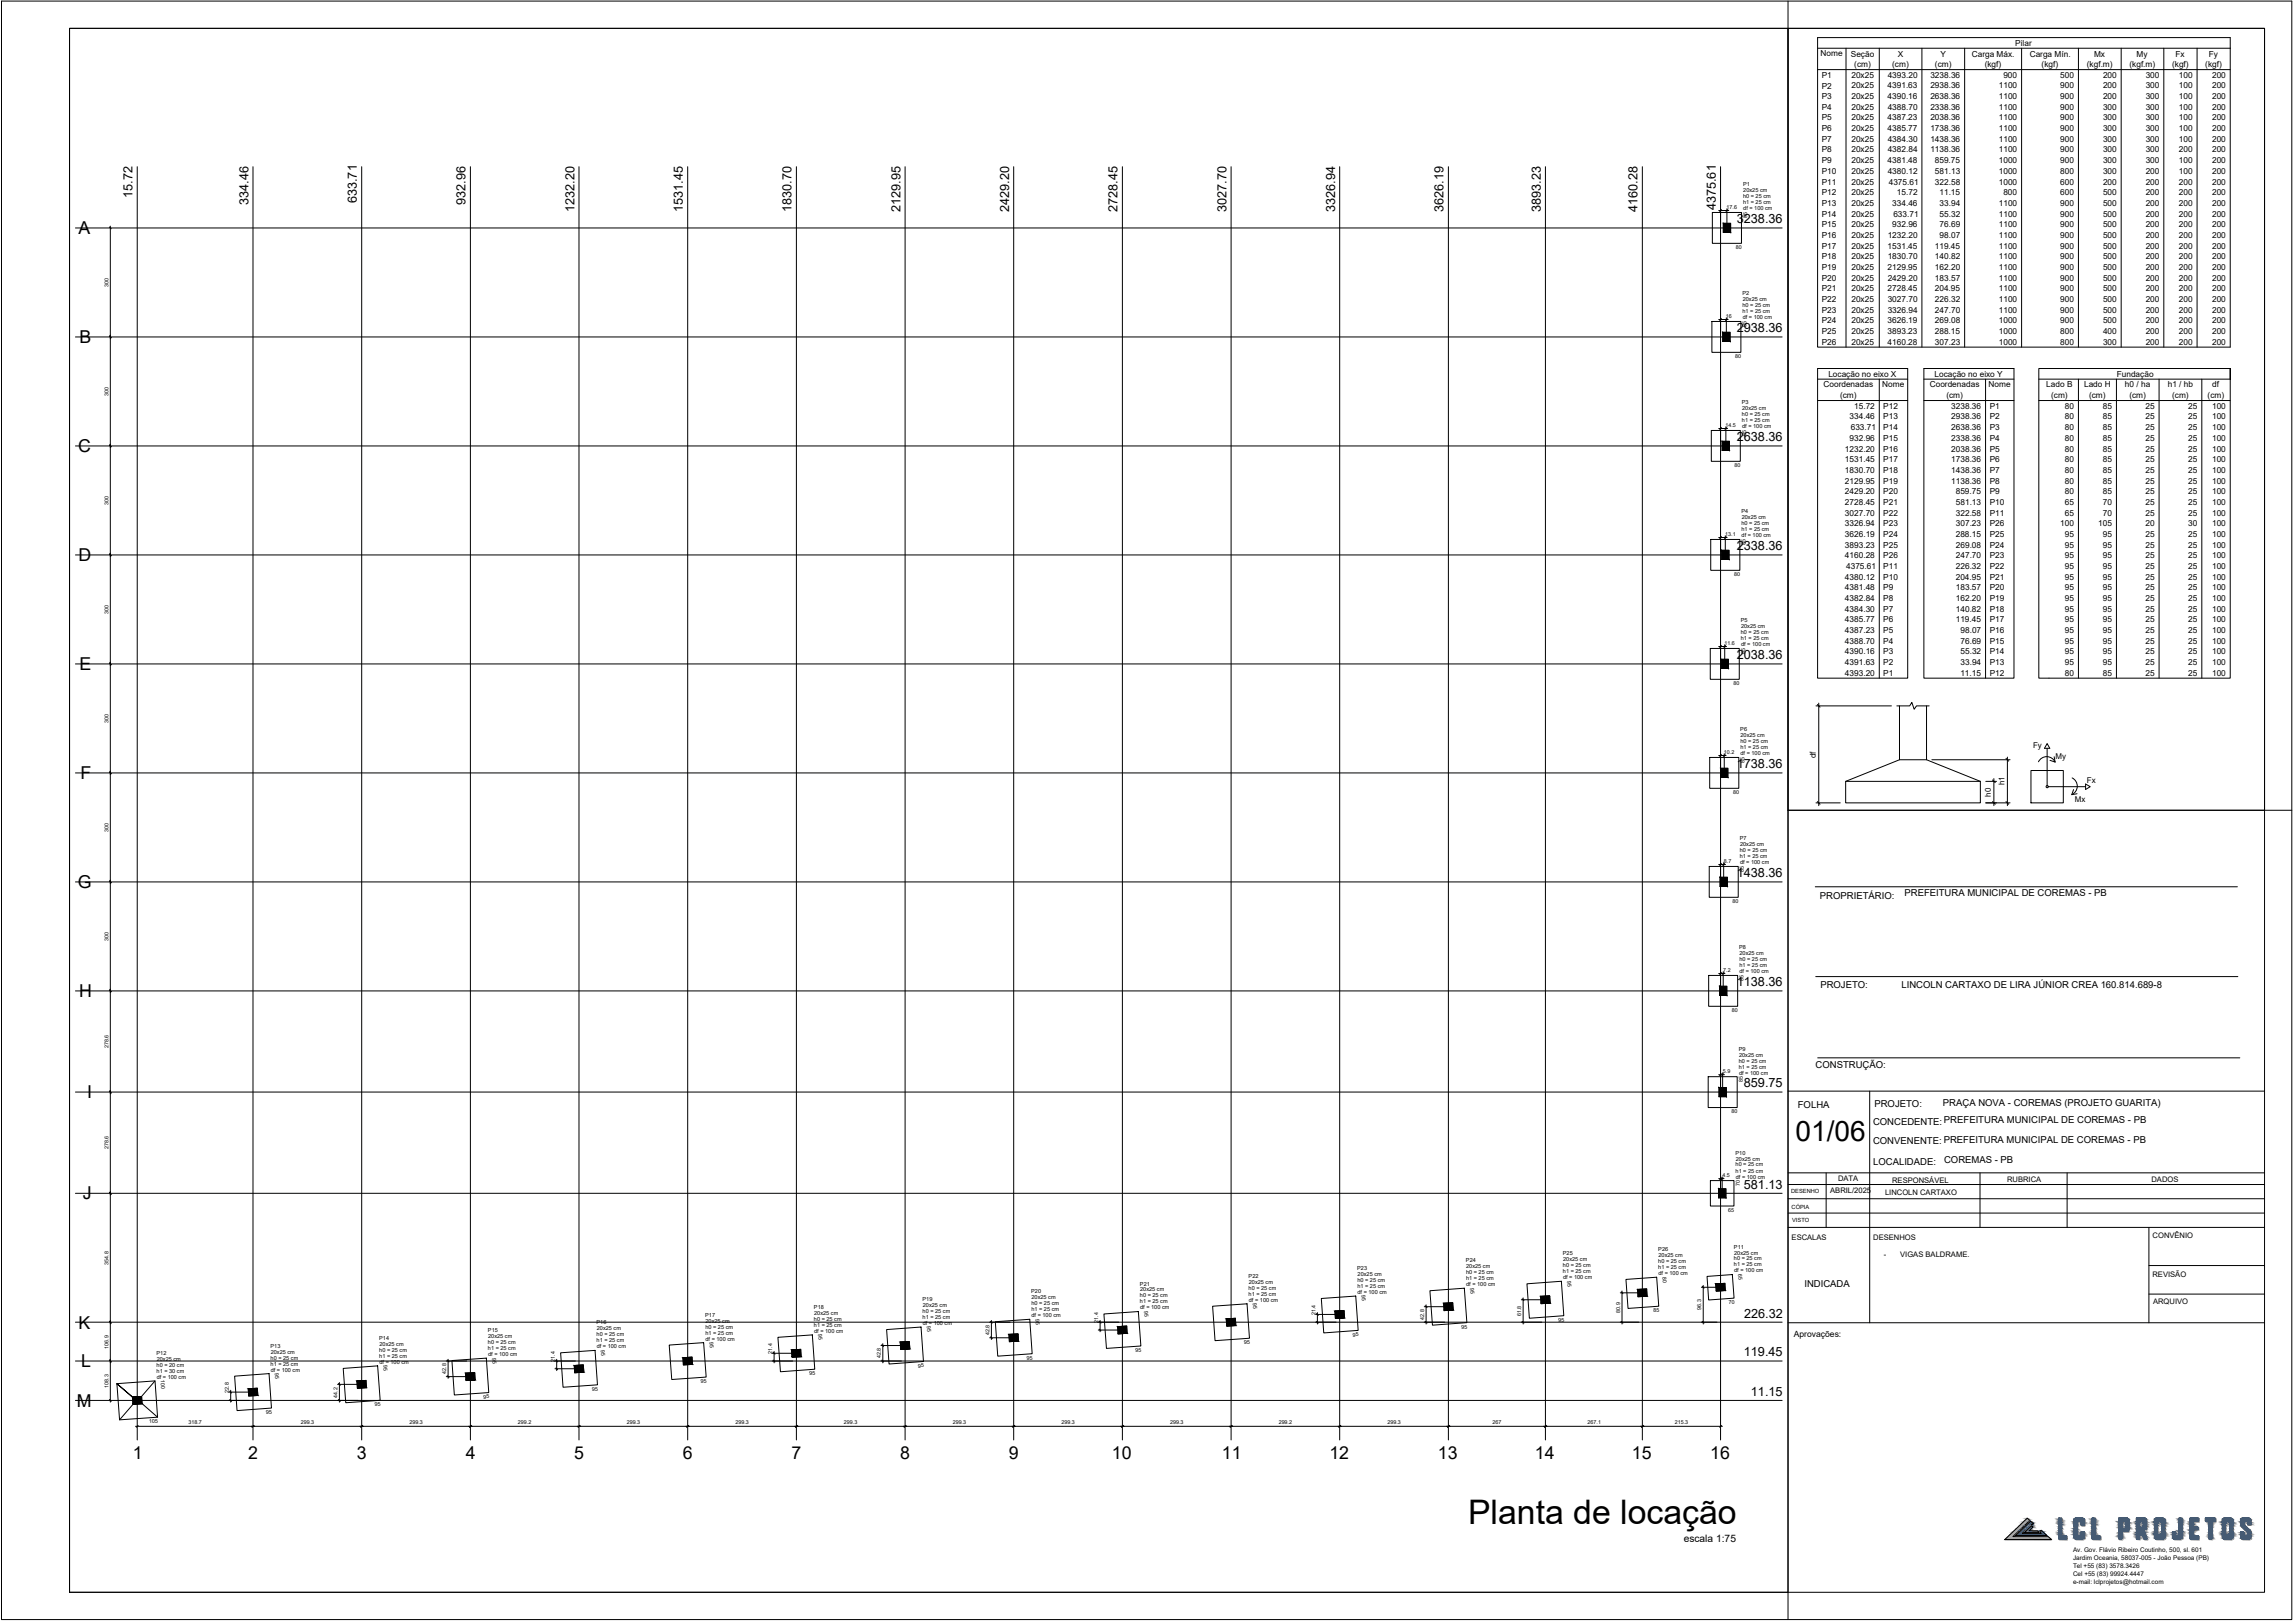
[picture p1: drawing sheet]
<svg xmlns="http://www.w3.org/2000/svg" width="841mm" height="594mm" viewBox="0 0 841 594" stroke-linecap="round" stroke-linejoin="round" font-family="sans-serif">
<defs><g id="words">
<text font-size="12.4" x="538" y="558.3">Planta de locação</text>
<text font-size="10.3" x="657.9" y="418">01/06</text>
<g font-size="6.5">
<text x="28.8" y="85.8">A</text>
<text x="29.1" y="125.7">B</text>
<text x="28.7" y="165.6">C</text>
<text x="28.8" y="205.6">D</text>
<text x="29.1" y="245.5">E</text>
<text x="29.5" y="285.4">F</text>
<text x="28.5" y="325.3">G</text>
<text x="29" y="365.3">H</text>
<text x="31.9" y="402.3">I</text>
<text x="30.4" y="439.3">J</text>
<text x="28.8" y="486.6">K</text>
<text x="29.8" y="500.8">L</text>
<text x="28.2" y="515.3">M</text>
<text x="48.7" y="534.4">1</text>
<text x="91" y="534.4">2</text>
<text x="130.7" y="534.3">3</text>
<text x="170.7" y="534.4">4</text>
<text x="210.4" y="534.3">5</text>
<text x="250.2" y="534.3">6</text>
<text x="290" y="534.4">7</text>
<text x="329.9" y="534.3">8</text>
<text x="369.7" y="534.3">9</text>
<text x="407.5" y="534.3">10</text>
<text x="447.8" y="534.4">11</text>
<text x="487.2" y="534.4">12</text>
<text x="527" y="534.3">13</text>
<text x="562.5" y="534.4">14</text>
<text x="598" y="534.3">15</text>
<text x="626.7" y="534.3">16</text>
</g>
<g font-size="4.6">
<text x="48.6" y="72.4" transform="rotate(-90 48.6 72.4)">15.72</text>
<text x="91" y="75.1" transform="rotate(-90 91 75.1)">334.46</text>
<text x="130.8" y="74.4" transform="rotate(-90 130.8 74.4)">633.71</text>
<text x="170.6" y="75.1" transform="rotate(-90 170.6 75.1)">932.96</text>
<text x="210.5" y="77.7" transform="rotate(-90 210.5 77.7)">1232.20</text>
<text x="250.3" y="77.7" transform="rotate(-90 250.3 77.7)">1531.45</text>
<text x="290.1" y="77.7" transform="rotate(-90 290.1 77.7)">1830.70</text>
<text x="329.9" y="77.7" transform="rotate(-90 329.9 77.7)">2129.95</text>
<text x="369.8" y="77.7" transform="rotate(-90 369.8 77.7)">2429.20</text>
<text x="409.6" y="77.7" transform="rotate(-90 409.6 77.7)">2728.45</text>
<text x="449.4" y="77.7" transform="rotate(-90 449.4 77.7)">3027.70</text>
<text x="489.2" y="77.7" transform="rotate(-90 489.2 77.7)">3326.94</text>
<text x="529" y="77.7" transform="rotate(-90 529 77.7)">3626.19</text>
<text x="564.6" y="77.7" transform="rotate(-90 564.6 77.7)">3893.23</text>
<text x="600.1" y="77.7" transform="rotate(-90 600.1 77.7)">4160.28</text>
<text x="628.8" y="77" transform="rotate(-90 628.8 77)">4375.61</text>
<text x="636.5" y="81.8">3238.36</text>
<text x="636.5" y="121.7">2938.36</text>
<text x="636.5" y="161.6">2638.36</text>
<text x="636.5" y="201.5">2338.36</text>
<text x="636.5" y="241.4">2038.36</text>
<text x="636.5" y="281.4">1738.36</text>
<text x="636.5" y="321.3">1438.36</text>
<text x="636.5" y="361.2">1138.36</text>
<text x="639.1" y="398.3">859.75</text>
<text x="639.1" y="435.3">581.13</text>
<text x="639.1" y="482.6">226.32</text>
<text x="639.1" y="496.8">119.45</text>
<text x="641.6" y="511.2">11.15</text>
</g>
<text font-size="3.7" x="617" y="565">escala 1:75</text>
<g font-size="3.5">
<text x="666.9" y="329.1">PROPRIETÁRIO:</text>
<text x="697.9" y="328.3">PREFEITURA MUNICIPAL DE COREMAS - PB</text>
<text x="667.1" y="362">PROJETO:</text>
<text x="696.8" y="362">LINCOLN CARTAXO DE LIRA JÚNIOR CREA 160.814.689-8</text>
<text x="665.4" y="391.1">CONSTRUÇÃO:</text>
<text x="658.8" y="406">FOLHA</text>
<text x="686.9" y="405.4">PROJETO:</text>
<text x="712" y="405">PRAÇA NOVA - COREMAS (PROJETO GUARITA)</text>
<text x="686.4" y="412">CONCEDENTE: PREFEITURA MUNICIPAL DE COREMAS - PB</text>
<text x="686.4" y="419.1">CONVENENTE: PREFEITURA MUNICIPAL DE COREMAS - PB</text>
<text x="686.4" y="426.6">LOCALIDADE:</text>
<text x="712.4" y="426.1">COREMAS - PB</text>
<text x="661.2" y="471.4">INDICADA</text>
</g>
<text font-size="3.1" x="657.4" y="489.6">Aprovações:</text>
<g font-size="3">
<text x="738.5" y="16.8">Pilar</text>
<text x="667.2" y="20.7">Nome</text>
<text x="678.3" y="20.8">Seção</text>
<text x="695.5" y="20.7">X</text>
<text x="711.1" y="20.7">Y</text>
<text x="722.6" y="20.8">Carga Máx.</text>
<text x="743.8" y="20.8">Carga Mín.</text>
<text x="767.4" y="20.7">Mx</text>
<text x="783" y="20.8">My</text>
<text x="797.3" y="20.7">Fx</text>
<text x="809.4" y="20.8">Fy</text>
<text x="667.6" y="28.5">P1</text>
<text x="678.5" y="28.5">20x25</text>
<text x="679.5" y="24.7">(cm)</text>
<text x="691.8" y="28.5">4393.20</text>
<text x="693.4" y="24.7">(cm)</text>
<text x="707.4" y="28.5">3238.36</text>
<text x="709.1" y="24.7">(cm)</text>
<text x="727.3" y="24.7">(kgf)</text>
<text x="734.1" y="28.5">900</text>
<text x="748.2" y="24.7">(kgf)</text>
<text x="755" y="28.5">500</text>
<text x="764.8" y="24.7">(kgf.m)</text>
<text x="770.7" y="28.5">200</text>
<text x="780.4" y="24.7">(kgf.m)</text>
<text x="786.3" y="28.5">300</text>
<text x="796" y="24.7">(kgf)</text>
<text x="798.5" y="28.5">100</text>
<text x="808.1" y="24.7">(kgf)</text>
<text x="810.6" y="28.5">200</text>
<text x="667.6" y="32.4">P2</text>
<text x="678.5" y="32.4">20x25</text>
<text x="691.7" y="32.4">4391.63</text>
<text x="707.4" y="32.4">2938.36</text>
<text x="732.5" y="32.4">1100</text>
<text x="755" y="32.4">900</text>
<text x="770.7" y="32.4">200</text>
<text x="786.3" y="32.4">300</text>
<text x="798.5" y="32.4">100</text>
<text x="810.6" y="32.4">200</text>
<text x="667.6" y="36.3">P3</text>
<text x="667.6" y="40.3">P4</text>
<text x="678.5" y="36.3">20x25</text>
<text x="678.5" y="40.2">20x25</text>
<text x="691.7" y="36.3">4390.16</text>
<text x="691.8" y="40.2">4388.70</text>
<text x="707.4" y="36.3">2638.36</text>
<text x="707.4" y="40.2">2338.36</text>
<text x="732.5" y="36.3">1100</text>
<text x="732.5" y="40.2">1100</text>
<text x="755" y="36.3">900</text>
<text x="755" y="40.2">900</text>
<text x="770.7" y="36.3">200</text>
<text x="770.7" y="40.2">300</text>
<text x="786.3" y="36.3">300</text>
<text x="786.3" y="40.2">300</text>
<text x="798.5" y="36.3">100</text>
<text x="798.5" y="40.2">100</text>
<text x="810.6" y="36.3">200</text>
<text x="810.6" y="40.2">200</text>
<text x="667.6" y="44.1">P5</text>
<text x="678.5" y="44.1">20x25</text>
<text x="691.7" y="44.1">4387.23</text>
<text x="707.4" y="44.1">2038.36</text>
<text x="732.5" y="44.1">1100</text>
<text x="755" y="44.1">900</text>
<text x="770.7" y="44.1">300</text>
<text x="786.3" y="44.1">300</text>
<text x="798.5" y="44.1">100</text>
<text x="810.6" y="44.1">200</text>
<text x="667.6" y="48.1">P6</text>
<text x="667.6" y="52">P7</text>
<text x="678.5" y="48.1">20x25</text>
<text x="678.5" y="52">20x25</text>
<text x="691.7" y="48.1">4385.77</text>
<text x="691.8" y="52">4384.30</text>
<text x="707.4" y="48.1">1738.36</text>
<text x="707.4" y="52">1438.36</text>
<text x="732.5" y="48.1">1100</text>
<text x="732.5" y="52">1100</text>
<text x="755" y="48.1">900</text>
<text x="755" y="52">900</text>
<text x="770.7" y="48.1">300</text>
<text x="770.7" y="52">300</text>
<text x="786.3" y="48.1">300</text>
<text x="786.3" y="52">300</text>
<text x="798.5" y="48.1">100</text>
<text x="798.5" y="52">100</text>
<text x="810.6" y="48.1">200</text>
<text x="810.6" y="52">200</text>
<text x="667.6" y="55.9">P8</text>
<text x="667.6" y="59.8">P9</text>
<text x="678.5" y="55.9">20x25</text>
<text x="678.5" y="59.8">20x25</text>
<text x="691.7" y="59.8">4381.48</text>
<text x="691.8" y="55.9">4382.84</text>
<text x="707.4" y="55.9">1138.36</text>
<text x="709" y="59.8">859.75</text>
<text x="732.5" y="55.9">1100</text>
<text x="732.5" y="59.8">1000</text>
<text x="755" y="55.9">900</text>
<text x="755" y="59.8">900</text>
<text x="770.7" y="55.9">300</text>
<text x="770.7" y="59.8">300</text>
<text x="786.3" y="55.9">300</text>
<text x="786.3" y="59.8">300</text>
<text x="798.5" y="55.9">200</text>
<text x="798.5" y="59.8">100</text>
<text x="810.6" y="55.9">200</text>
<text x="810.6" y="59.8">200</text>
<text x="667.6" y="63.7">P10</text>
<text x="678.5" y="63.7">20x25</text>
<text x="691.8" y="63.7">4380.12</text>
<text x="709.1" y="63.7">581.13</text>
<text x="732.5" y="63.7">1000</text>
<text x="755" y="63.7">800</text>
<text x="770.7" y="63.7">300</text>
<text x="786.3" y="63.7">200</text>
<text x="798.5" y="63.7">100</text>
<text x="810.6" y="63.7">200</text>
<text x="667.6" y="67.6">P11</text>
<text x="667.6" y="71.6">P12</text>
<text x="678.5" y="67.6">20x25</text>
<text x="678.5" y="71.5">20x25</text>
<text x="692.1" y="67.6">4375.61</text>
<text x="695.2" y="71.5">15.72</text>
<text x="709.1" y="67.6">322.58</text>
<text x="710.7" y="71.5">11.15</text>
<text x="732.5" y="67.6">1000</text>
<text x="734.1" y="71.5">800</text>
<text x="755" y="67.6">600</text>
<text x="755" y="71.5">600</text>
<text x="770.7" y="67.6">200</text>
<text x="770.7" y="71.5">500</text>
<text x="786.3" y="67.6">200</text>
<text x="786.3" y="71.5">200</text>
<text x="798.5" y="67.6">200</text>
<text x="798.5" y="71.5">200</text>
<text x="810.6" y="67.6">200</text>
<text x="810.6" y="71.5">200</text>
<text x="667.6" y="75.4">P13</text>
<text x="678.5" y="75.4">20x25</text>
<text x="693.4" y="75.4">334.46</text>
<text x="710.8" y="75.4">33.94</text>
<text x="732.5" y="75.4">1100</text>
<text x="755" y="75.4">900</text>
<text x="770.7" y="75.4">500</text>
<text x="786.3" y="75.4">200</text>
<text x="798.5" y="75.4">200</text>
<text x="810.6" y="75.4">200</text>
<text x="667.6" y="79.3">P14</text>
<text x="667.6" y="83.2">P15</text>
<text x="678.5" y="79.3">20x25</text>
<text x="678.5" y="83.2">20x25</text>
<text x="693.4" y="83.2">932.96</text>
<text x="693.8" y="79.3">633.71</text>
<text x="710.8" y="79.3">55.32</text>
<text x="710.8" y="83.2">76.69</text>
<text x="732.5" y="79.3">1100</text>
<text x="732.5" y="83.2">1100</text>
<text x="755" y="79.3">900</text>
<text x="755" y="83.2">900</text>
<text x="770.7" y="79.3">500</text>
<text x="770.7" y="83.2">500</text>
<text x="786.3" y="79.3">200</text>
<text x="786.3" y="83.2">200</text>
<text x="798.5" y="79.3">200</text>
<text x="798.5" y="83.2">200</text>
<text x="810.6" y="79.3">200</text>
<text x="810.6" y="83.2">200</text>
<text x="667.6" y="87.1">P16</text>
<text x="678.5" y="87.1">20x25</text>
<text x="691.8" y="87.1">1232.20</text>
<text x="710.8" y="87.1">98.07</text>
<text x="732.5" y="87.1">1100</text>
<text x="755" y="87.1">900</text>
<text x="770.7" y="87.1">500</text>
<text x="786.3" y="87.1">200</text>
<text x="798.5" y="87.1">200</text>
<text x="810.6" y="87.1">200</text>
<text x="667.6" y="91.1">P17</text>
<text x="667.6" y="95">P18</text>
<text x="678.5" y="91.1">20x25</text>
<text x="678.5" y="95">20x25</text>
<text x="691.7" y="91.1">1531.45</text>
<text x="691.8" y="95">1830.70</text>
<text x="709" y="91.1">119.45</text>
<text x="709.1" y="95">140.82</text>
<text x="732.5" y="91.1">1100</text>
<text x="732.5" y="95">1100</text>
<text x="755" y="91.1">900</text>
<text x="755" y="95">900</text>
<text x="770.7" y="91.1">500</text>
<text x="770.7" y="95">500</text>
<text x="786.3" y="91.1">200</text>
<text x="786.3" y="95">200</text>
<text x="798.5" y="91.1">200</text>
<text x="798.5" y="95">200</text>
<text x="810.6" y="91.1">200</text>
<text x="810.6" y="95">200</text>
<text x="667.6" y="98.9">P19</text>
<text x="678.5" y="98.9">20x25</text>
<text x="691.7" y="98.9">2129.95</text>
<text x="709.1" y="98.9">162.20</text>
<text x="732.5" y="98.9">1100</text>
<text x="755" y="98.9">900</text>
<text x="770.7" y="98.9">500</text>
<text x="786.3" y="98.9">200</text>
<text x="798.5" y="98.9">200</text>
<text x="810.6" y="98.9">200</text>
<text x="667.6" y="102.8">P20</text>
<text x="667.6" y="106.7">P21</text>
<text x="678.5" y="102.8">20x25</text>
<text x="678.5" y="106.7">20x25</text>
<text x="691.7" y="106.7">2728.45</text>
<text x="691.8" y="102.8">2429.20</text>
<text x="709" y="106.7">204.95</text>
<text x="709.1" y="102.8">183.57</text>
<text x="732.5" y="102.8">1100</text>
<text x="732.5" y="106.7">1100</text>
<text x="755" y="102.8">900</text>
<text x="755" y="106.7">900</text>
<text x="770.7" y="102.8">500</text>
<text x="770.7" y="106.7">500</text>
<text x="786.3" y="102.8">200</text>
<text x="786.3" y="106.7">200</text>
<text x="798.5" y="102.8">200</text>
<text x="798.5" y="106.7">200</text>
<text x="810.6" y="102.8">200</text>
<text x="810.6" y="106.7">200</text>
<text x="667.6" y="110.6">P22</text>
<text x="678.5" y="110.6">20x25</text>
<text x="691.8" y="110.6">3027.70</text>
<text x="709.1" y="110.6">226.32</text>
<text x="732.5" y="110.6">1100</text>
<text x="755" y="110.6">900</text>
<text x="770.7" y="110.6">500</text>
<text x="786.3" y="110.6">200</text>
<text x="798.5" y="110.6">200</text>
<text x="810.6" y="110.6">200</text>
<text x="667.6" y="114.5">P23</text>
<text x="667.6" y="118.5">P24</text>
<text x="678.5" y="114.5">20x25</text>
<text x="678.5" y="118.4">20x25</text>
<text x="691.7" y="118.4">3626.19</text>
<text x="691.8" y="114.5">3326.94</text>
<text x="709.1" y="114.5">247.70</text>
<text x="709.1" y="118.4">269.08</text>
<text x="732.5" y="114.5">1100</text>
<text x="732.5" y="118.4">1000</text>
<text x="755" y="114.5">900</text>
<text x="755" y="118.4">900</text>
<text x="770.7" y="114.5">500</text>
<text x="770.7" y="118.4">500</text>
<text x="786.3" y="114.5">200</text>
<text x="786.3" y="118.4">200</text>
<text x="798.5" y="114.5">200</text>
<text x="798.5" y="118.4">200</text>
<text x="810.6" y="114.5">200</text>
<text x="810.6" y="118.4">200</text>
<text x="667.6" y="122.4">P25</text>
<text x="678.5" y="122.4">20x25</text>
<text x="691.7" y="122.4">3893.23</text>
<text x="709" y="122.4">288.15</text>
<text x="732.5" y="122.4">1000</text>
<text x="755" y="122.4">800</text>
<text x="770.7" y="122.4">400</text>
<text x="786.3" y="122.4">200</text>
<text x="798.5" y="122.4">200</text>
<text x="810.6" y="122.4">200</text>
<text x="667.6" y="126.3">P26</text>
<text x="678.5" y="126.3">20x25</text>
<text x="691.7" y="126.3">4160.28</text>
<text x="709.1" y="126.3">307.23</text>
<text x="732.5" y="126.3">1000</text>
<text x="755" y="126.3">800</text>
<text x="770.7" y="126.3">300</text>
<text x="786.3" y="126.3">200</text>
<text x="798.5" y="126.3">200</text>
<text x="810.6" y="126.3">200</text>
<text x="668.2" y="141.9">Coordenadas</text>
<text x="670" y="138.1">Locação no eixo X</text>
<text x="689.8" y="141.9">Nome</text>
<text x="707.2" y="141.9">Coordenadas</text>
<text x="709" y="138.1">Locação no eixo Y</text>
<text x="728.7" y="141.9">Nome</text>
<text x="749.9" y="141.9">Lado B</text>
<text x="763.7" y="141.9">Lado H</text>
<text x="775.7" y="138.1">Fundação</text>
<text x="778.7" y="141.9">h0 / ha</text>
<text x="794.4" y="141.9">h1 / hb</text>
<text x="810.7" y="141.9">df</text>
<text x="674.3" y="145.9">(cm)</text>
<text x="679.5" y="149.7">15.72</text>
<text x="690.2" y="149.7">P12</text>
<text x="713.3" y="145.9">(cm)</text>
<text x="715.1" y="149.7">3238.36</text>
<text x="729.1" y="149.7">P1</text>
<text x="751.7" y="145.9">(cm)</text>
<text x="756.7" y="149.7">80</text>
<text x="765.6" y="145.9">(cm)</text>
<text x="770.6" y="149.7">85</text>
<text x="780.3" y="145.9">(cm)</text>
<text x="786.2" y="149.7">25</text>
<text x="796" y="145.9">(cm)</text>
<text x="801.9" y="149.7">25</text>
<text x="809" y="145.9">(cm)</text>
<text x="810.6" y="149.7">100</text>
<text x="677.8" y="153.6">334.46</text>
<text x="690.2" y="153.6">P13</text>
<text x="715.1" y="153.6">2938.36</text>
<text x="729.1" y="153.6">P2</text>
<text x="756.7" y="153.6">80</text>
<text x="770.6" y="153.6">85</text>
<text x="786.2" y="153.6">25</text>
<text x="801.9" y="153.6">25</text>
<text x="810.6" y="153.6">100</text>
<text x="677.8" y="161.4">932.96</text>
<text x="678.2" y="157.5">633.71</text>
<text x="690.2" y="157.6">P14</text>
<text x="690.2" y="161.4">P15</text>
<text x="715.1" y="157.5">2638.36</text>
<text x="715.1" y="161.4">2338.36</text>
<text x="729.1" y="157.5">P3</text>
<text x="729.1" y="161.5">P4</text>
<text x="756.7" y="157.5">80</text>
<text x="756.7" y="161.4">80</text>
<text x="770.6" y="157.5">85</text>
<text x="770.6" y="161.4">85</text>
<text x="786.2" y="157.5">25</text>
<text x="786.2" y="161.4">25</text>
<text x="801.9" y="157.5">25</text>
<text x="801.9" y="161.4">25</text>
<text x="810.6" y="157.5">100</text>
<text x="810.6" y="161.4">100</text>
<text x="676.1" y="165.4">1232.20</text>
<text x="690.2" y="165.4">P16</text>
<text x="715.1" y="165.4">2038.36</text>
<text x="729.1" y="165.4">P5</text>
<text x="756.7" y="165.4">80</text>
<text x="770.6" y="165.4">85</text>
<text x="786.2" y="165.4">25</text>
<text x="801.9" y="165.4">25</text>
<text x="810.6" y="165.4">100</text>
<text x="676.1" y="169.3">1531.45</text>
<text x="676.1" y="173.2">1830.70</text>
<text x="690.2" y="169.3">P17</text>
<text x="690.2" y="173.2">P18</text>
<text x="715.1" y="169.3">1738.36</text>
<text x="715.1" y="173.2">1438.36</text>
<text x="729.1" y="169.3">P6</text>
<text x="729.1" y="173.2">P7</text>
<text x="756.7" y="169.3">80</text>
<text x="756.7" y="173.2">80</text>
<text x="770.6" y="169.3">85</text>
<text x="770.6" y="173.2">85</text>
<text x="786.2" y="169.3">25</text>
<text x="786.2" y="173.2">25</text>
<text x="801.9" y="169.3">25</text>
<text x="801.9" y="173.2">25</text>
<text x="810.6" y="169.3">100</text>
<text x="810.6" y="173.2">100</text>
<text x="676.1" y="177.1">2129.95</text>
<text x="690.2" y="177.1">P19</text>
<text x="715.1" y="177.1">1138.36</text>
<text x="729.1" y="177.1">P8</text>
<text x="756.7" y="177.1">80</text>
<text x="770.6" y="177.1">85</text>
<text x="786.2" y="177.1">25</text>
<text x="801.9" y="177.1">25</text>
<text x="810.6" y="177.1">100</text>
<text x="676.1" y="181">2429.20</text>
<text x="676.1" y="184.9">2728.45</text>
<text x="690.2" y="181">P20</text>
<text x="690.2" y="184.9">P21</text>
<text x="716.7" y="181">859.75</text>
<text x="716.7" y="184.9">581.13</text>
<text x="729.1" y="181">P9</text>
<text x="729.1" y="184.9">P10</text>
<text x="756.7" y="184.9">65</text>
<text x="756.7" y="181">80</text>
<text x="770.6" y="181">85</text>
<text x="770.6" y="184.9">70</text>
<text x="786.2" y="181">25</text>
<text x="786.2" y="184.9">25</text>
<text x="801.9" y="181">25</text>
<text x="801.9" y="184.9">25</text>
<text x="810.6" y="181">100</text>
<text x="810.6" y="184.9">100</text>
<text x="676.1" y="188.8">3027.70</text>
<text x="690.2" y="188.9">P22</text>
<text x="716.7" y="188.8">322.58</text>
<text x="729.1" y="188.9">P11</text>
<text x="756.7" y="188.8">65</text>
<text x="770.6" y="188.8">70</text>
<text x="786.2" y="188.8">25</text>
<text x="801.9" y="188.8">25</text>
<text x="810.6" y="188.8">100</text>
<text x="676.1" y="192.7">3326.94</text>
<text x="676.1" y="196.7">3626.19</text>
<text x="690.2" y="192.7">P23</text>
<text x="690.2" y="196.7">P24</text>
<text x="716.7" y="196.7">288.15</text>
<text x="716.7" y="192.7">307.23</text>
<text x="729.1" y="192.7">P26</text>
<text x="729.1" y="196.7">P25</text>
<text x="755" y="192.7">100</text>
<text x="756.7" y="196.7">95</text>
<text x="768.9" y="192.7">105</text>
<text x="770.6" y="196.7">95</text>
<text x="786.2" y="196.7">25</text>
<text x="786.3" y="192.7">20</text>
<text x="801.9" y="192.7">30</text>
<text x="801.9" y="196.7">25</text>
<text x="810.6" y="192.7">100</text>
<text x="810.6" y="196.7">100</text>
<text x="676.1" y="200.5">3893.23</text>
<text x="690.2" y="200.5">P25</text>
<text x="716.7" y="200.5">269.08</text>
<text x="729.1" y="200.6">P24</text>
<text x="756.7" y="200.5">95</text>
<text x="770.6" y="200.5">95</text>
<text x="786.2" y="200.5">25</text>
<text x="801.9" y="200.5">25</text>
<text x="810.6" y="200.5">100</text>
<text x="676.1" y="204.4">4160.28</text>
<text x="676.5" y="208.4">4375.61</text>
<text x="690.2" y="204.4">P26</text>
<text x="690.2" y="208.4">P11</text>
<text x="716.7" y="204.4">247.70</text>
<text x="716.7" y="208.4">226.32</text>
<text x="729.1" y="204.4">P23</text>
<text x="729.1" y="208.4">P22</text>
<text x="756.7" y="204.4">95</text>
<text x="756.7" y="208.4">95</text>
<text x="770.6" y="204.4">95</text>
<text x="770.6" y="208.4">95</text>
<text x="786.2" y="204.4">25</text>
<text x="786.2" y="208.4">25</text>
<text x="801.9" y="204.4">25</text>
<text x="801.9" y="208.4">25</text>
<text x="810.6" y="204.4">100</text>
<text x="810.6" y="208.4">100</text>
<text x="676.1" y="212.3">4380.12</text>
<text x="690.2" y="212.3">P10</text>
<text x="716.7" y="212.3">204.95</text>
<text x="729.1" y="212.3">P21</text>
<text x="756.7" y="212.3">95</text>
<text x="770.6" y="212.3">95</text>
<text x="786.2" y="212.3">25</text>
<text x="801.9" y="212.3">25</text>
<text x="810.6" y="212.3">100</text>
<text x="676.1" y="216.2">4381.48</text>
<text x="676.1" y="220.1">4382.84</text>
<text x="690.2" y="216.2">P9</text>
<text x="690.2" y="220.1">P8</text>
<text x="716.7" y="216.2">183.57</text>
<text x="716.7" y="220.1">162.20</text>
<text x="729.1" y="216.2">P20</text>
<text x="729.1" y="220.1">P19</text>
<text x="756.7" y="216.2">95</text>
<text x="756.7" y="220.1">95</text>
<text x="770.6" y="216.2">95</text>
<text x="770.6" y="220.1">95</text>
<text x="786.2" y="216.2">25</text>
<text x="786.2" y="220.1">25</text>
<text x="801.9" y="216.2">25</text>
<text x="801.9" y="220.1">25</text>
<text x="810.6" y="216.2">100</text>
<text x="810.6" y="220.1">100</text>
<text x="676.1" y="224">4384.30</text>
<text x="676.1" y="227.9">4385.77</text>
<text x="690.2" y="224">P7</text>
<text x="690.2" y="227.9">P6</text>
<text x="716.7" y="227.9">119.45</text>
<text x="716.7" y="224">140.82</text>
<text x="729.1" y="224">P18</text>
<text x="729.1" y="227.9">P17</text>
<text x="756.7" y="224">95</text>
<text x="756.7" y="227.9">95</text>
<text x="770.6" y="224">95</text>
<text x="770.6" y="227.9">95</text>
<text x="786.2" y="224">25</text>
<text x="786.2" y="227.9">25</text>
<text x="801.9" y="224">25</text>
<text x="801.9" y="227.9">25</text>
<text x="810.6" y="224">100</text>
<text x="810.6" y="227.9">100</text>
<text x="676.1" y="231.8">4387.23</text>
<text x="690.2" y="231.8">P5</text>
<text x="718.4" y="231.8">98.07</text>
<text x="729.1" y="231.8">P16</text>
<text x="756.7" y="231.8">95</text>
<text x="770.6" y="231.8">95</text>
<text x="786.2" y="231.8">25</text>
<text x="801.9" y="231.8">25</text>
<text x="810.6" y="231.8">100</text>
<text x="676.1" y="235.7">4388.70</text>
<text x="676.1" y="239.7">4390.16</text>
<text x="690.2" y="235.8">P4</text>
<text x="690.2" y="239.7">P3</text>
<text x="718.4" y="235.7">76.69</text>
<text x="718.4" y="239.7">55.32</text>
<text x="729.1" y="235.7">P15</text>
<text x="729.1" y="239.7">P14</text>
<text x="756.7" y="235.7">95</text>
<text x="756.7" y="239.7">95</text>
<text x="770.6" y="235.7">95</text>
<text x="770.6" y="239.7">95</text>
<text x="786.2" y="235.7">25</text>
<text x="786.2" y="239.7">25</text>
<text x="801.9" y="235.7">25</text>
<text x="801.9" y="239.7">25</text>
<text x="810.6" y="235.7">100</text>
<text x="810.6" y="239.7">100</text>
<text x="676.1" y="243.6">4391.63</text>
<text x="690.2" y="243.6">P2</text>
<text x="718.4" y="243.6">33.94</text>
<text x="729.1" y="243.6">P13</text>
<text x="756.7" y="243.6">95</text>
<text x="770.6" y="243.6">95</text>
<text x="786.2" y="243.6">25</text>
<text x="801.9" y="243.6">25</text>
<text x="810.6" y="243.6">100</text>
<text x="676.1" y="247.5">4393.20</text>
<text x="690.2" y="247.5">P1</text>
<text x="718.4" y="247.5">11.15</text>
<text x="729.1" y="247.5">P12</text>
<text x="756.7" y="247.5">80</text>
<text x="770.6" y="247.5">85</text>
<text x="786.2" y="247.5">25</text>
<text x="801.9" y="247.5">25</text>
<text x="810.6" y="247.5">100</text>
</g>
<g font-size="2.9">
<text x="745" y="274">Fy</text>
<text x="665.4" y="277.6" transform="rotate(-90 665.4 277.6)">df</text>
<text x="753.3" y="278.1">My</text>
<text x="734.6" y="287.6" transform="rotate(-90 734.6 287.6)">h1</text>
<text x="764.8" y="286.8">Fx</text>
<text x="729.6" y="291.8" transform="rotate(-90 729.6 291.8)">h0</text>
<text x="760.3" y="293.8">Mx</text>
</g>
<g font-size="2.8">
<text x="670.7" y="437.1">ABRIL/2025</text>
<text x="673.6" y="432.7">DATA</text>
<text x="690.8" y="437.6">LINCOLN CARTAXO</text>
<text x="693.4" y="433.2">RESPONSÁVEL</text>
<text x="735.5" y="432.7">RUBRICA</text>
<text x="788.4" y="432.7">DADOS</text>
<text x="656.5" y="454">ESCALAS</text>
<text x="686.5" y="454">DESENHOS</text>
<text x="788.8" y="453.6">CONVÊNIO</text>
<text x="690.3" y="460.3">-</text>
<text x="696.3" y="460.3">VIGAS BALDRAME.</text>
<text x="788.8" y="467.5">REVISÃO</text>
<text x="789" y="477.6">ARQUIVO</text>
</g>
<g font-size="2.3">
<text x="759.7" y="568.4">Av. Gov. Flávio Ribeiro Coutinho, 500, sl. 601</text>
<text x="759.7" y="571.3">Jardim Oceania, 58037-005 - João Pessoa (PB)</text>
<text x="759.7" y="574.4">Tel +55 (83) 3578.3426</text>
<text x="759.7" y="577.2">Cel +55 (83) 99924.4447</text>
<text x="759.7" y="580">e-mail: lclprojetos@hotmail.com</text>
</g>
<g font-size="2.1">
<text x="656.4" y="437.1">DESENHO</text>
<text x="656.5" y="442.7">CÓPIA</text>
<text x="656.8" y="447.4">VISTO</text>
</g>
<g font-size="2">
<text x="638.8" y="68.3">P1</text>
<text x="638.9" y="70.5">20x25 cm</text>
<text x="632.7" y="76.4">17.6</text>
<text x="638.8" y="74.9">h1 = 25 cm</text>
<text x="638.8" y="72.7">h0 = 25 cm</text>
<text x="638.9" y="77.1">df = 100 cm</text>
<text x="640.2" y="79.9" transform="rotate(-90 640.2 79.9)">85</text>
<text x="636.1" y="91.2">80</text>
<text x="39.7" y="105.1" transform="rotate(-90 39.7 105.1)">300</text>
<text x="638.6" y="112.6">h0 = 25 cm</text>
<text x="638.6" y="108.2">P2</text>
<text x="638.6" y="110.4">20x25 cm</text>
<text x="632.5" y="116.3">16</text>
<text x="638.6" y="114.8">h1 = 25 cm</text>
<text x="638.6" y="117">df = 100 cm</text>
<text x="640" y="119.9" transform="rotate(-90 640 119.9)">85</text>
<text x="635.9" y="131.1">80</text>
<text x="39.7" y="145" transform="rotate(-90 39.7 145)">300</text>
<text x="638.3" y="148.1">P3</text>
<text x="638.3" y="154.7">h1 = 25 cm</text>
<text x="638.3" y="152.5">h0 = 25 cm</text>
<text x="638.4" y="150.3">20x25 cm</text>
<text x="632.3" y="156.2">14.5</text>
<text x="638.4" y="156.9">df = 100 cm</text>
<text x="639.9" y="159.8" transform="rotate(-90 639.9 159.8)">85</text>
<text x="635.7" y="171">80</text>
<text x="39.7" y="184.9" transform="rotate(-90 39.7 184.9)">300</text>
<text x="638.1" y="188.1">P4</text>
<text x="638.3" y="190.2">20x25 cm</text>
<text x="632.2" y="196.1">13.1</text>
<text x="638.2" y="194.6">h1 = 25 cm</text>
<text x="638.2" y="192.4">h0 = 25 cm</text>
<text x="638.2" y="196.8">df = 100 cm</text>
<text x="639.7" y="199.7" transform="rotate(-90 639.7 199.7)">85</text>
<text x="635.5" y="211">80</text>
<text x="39.7" y="224.8" transform="rotate(-90 39.7 224.8)">300</text>
<text x="638" y="228">P5</text>
<text x="638" y="232.3">h0 = 25 cm</text>
<text x="638" y="230.1">20x25 cm</text>
<text x="631.9" y="236.1">11.6</text>
<text x="638" y="234.5">h1 = 25 cm</text>
<text x="638" y="236.7">df = 100 cm</text>
<text x="639.5" y="239.6" transform="rotate(-90 639.5 239.6)">85</text>
<text x="635.3" y="250.9">80</text>
<text x="39.7" y="264.8" transform="rotate(-90 39.7 264.8)">300</text>
<text x="637.8" y="267.9">P6</text>
<text x="631.7" y="276">10.2</text>
<text x="637.8" y="274.5">h1 = 25 cm</text>
<text x="637.8" y="272.3">h0 = 25 cm</text>
<text x="637.8" y="270.1">20x25 cm</text>
<text x="637.8" y="276.7">df = 100 cm</text>
<text x="639.3" y="279.5" transform="rotate(-90 639.3 279.5)">85</text>
<text x="635.1" y="290.8">80</text>
<text x="39.7" y="304.7" transform="rotate(-90 39.7 304.7)">300</text>
<text x="637.6" y="307.8">P7</text>
<text x="637.7" y="310">20x25 cm</text>
<text x="631.7" y="315.9">8.7</text>
<text x="637.6" y="314.4">h1 = 25 cm</text>
<text x="637.6" y="312.2">h0 = 25 cm</text>
<text x="637.7" y="316.6">df = 100 cm</text>
<text x="639.1" y="319.5" transform="rotate(-90 639.1 319.5)">85</text>
<text x="634.9" y="330.7">80</text>
<text x="39.7" y="344.6" transform="rotate(-90 39.7 344.6)">300</text>
<text x="637.4" y="347.7">P8</text>
<text x="637.4" y="352.1">h0 = 25 cm</text>
<text x="637.5" y="349.9">20x25 cm</text>
<text x="631.5" y="355.9">7.2</text>
<text x="637.4" y="354.3">h1 = 25 cm</text>
<text x="637.5" y="356.5">df = 100 cm</text>
<text x="638.9" y="359.4" transform="rotate(-90 638.9 359.4)">85</text>
<text x="634.7" y="370.6">80</text>
<text x="39.7" y="383.9" transform="rotate(-90 39.7 383.9)">278.6</text>
<text x="637.2" y="389.2">h0 = 25 cm</text>
<text x="637.2" y="384.8">P9</text>
<text x="637.3" y="387">20x25 cm</text>
<text x="631.4" y="392.9">5.9</text>
<text x="637.2" y="391.4">h1 = 25 cm</text>
<text x="637.3" y="393.6">df = 100 cm</text>
<text x="638.7" y="396.5" transform="rotate(-90 638.7 396.5)">85</text>
<text x="634.5" y="407.7">80</text>
<text x="39.7" y="421" transform="rotate(-90 39.7 421)">278.6</text>
<text x="636" y="422.9">P10</text>
<text x="636.1" y="425.1">20x25 cm</text>
<text x="631.2" y="431">4.5</text>
<text x="636" y="429.4">h1 = 25 cm</text>
<text x="636" y="427.2">h0 = 25 cm</text>
<text x="636.1" y="431.6">df = 100 cm</text>
<text x="637.5" y="434.5" transform="rotate(-90 637.5 434.5)">70</text>
<text x="633.3" y="443.8">65</text>
<text x="572.7" y="459.8">P25</text>
<text x="572.9" y="462">20x25 cm</text>
<text x="607.7" y="458.3">P26</text>
<text x="607.8" y="460.5">20x25 cm</text>
<text x="635.4" y="461.7">h0 = 25 cm</text>
<text x="635.4" y="457.3">P11</text>
<text x="635.5" y="459.5">20x25 cm</text>
<text x="39.7" y="463.1" transform="rotate(-90 39.7 463.1)">354.8</text>
<text x="497.4" y="465.1">P23</text>
<text x="497.5" y="467.3">20x25 cm</text>
<text x="537.2" y="462.3">P24</text>
<text x="537.3" y="466.7">h0 = 25 cm</text>
<text x="537.3" y="464.5">20x25 cm</text>
<text x="572.8" y="466.4">h1 = 25 cm</text>
<text x="572.8" y="464.2">h0 = 25 cm</text>
<text x="607.7" y="464.8">h1 = 25 cm</text>
<text x="607.7" y="462.6">h0 = 25 cm</text>
<text x="607.8" y="467">df = 100 cm</text>
<text x="609.3" y="467.6" transform="rotate(86 609.3 467.6)">80</text>
<text x="635.4" y="463.9">h1 = 25 cm</text>
<text x="635.5" y="466.1">df = 100 cm</text>
<text x="637" y="466.6" transform="rotate(86 637 466.6)">65</text>
<text x="377.9" y="473.7">P20</text>
<text x="417.7" y="470.8">P21</text>
<text x="417.8" y="473">20x25 cm</text>
<text x="457.6" y="472.4">h0 = 25 cm</text>
<text x="457.6" y="468">P22</text>
<text x="457.7" y="470.2">20x25 cm</text>
<text x="497.4" y="471.7">h1 = 25 cm</text>
<text x="497.4" y="469.5">h0 = 25 cm</text>
<text x="497.5" y="473.9">df = 100 cm</text>
<text x="537.3" y="468.9">h1 = 25 cm</text>
<text x="537.3" y="471.1">df = 100 cm</text>
<text x="538.8" y="471.6" transform="rotate(86 538.8 471.6)">95</text>
<text x="572.8" y="468.6">df = 100 cm</text>
<text x="574.3" y="469.1" transform="rotate(84 574.3 469.1)">95</text>
<text x="298.3" y="479.4">P18</text>
<text x="338.1" y="476.5">P19</text>
<text x="338.2" y="478.7">20x25 cm</text>
<text x="378" y="478.1">h0 = 25 cm</text>
<text x="378" y="475.9">20x25 cm</text>
<text x="417.7" y="477.4">h1 = 25 cm</text>
<text x="417.7" y="475.2">h0 = 25 cm</text>
<text x="417.8" y="479.6">df = 100 cm</text>
<text x="457.6" y="474.6">h1 = 25 cm</text>
<text x="457.7" y="476.8">df = 100 cm</text>
<text x="459.1" y="477.3" transform="rotate(85 459.1 477.3)">95</text>
<text x="498.9" y="474.4" transform="rotate(84 498.9 474.4)">95</text>
<text x="623.4" y="479.8" transform="rotate(-90 623.4 479.8)">96.3</text>
<text x="633.5" y="477.7" transform="rotate(-3 633.5 477.7)">70</text>
<text x="218.6" y="485.1">P16</text>
<text x="258.4" y="482.2">P17</text>
<text x="258.5" y="484.4">20x25 cm</text>
<text x="298.3" y="486">h1 = 25 cm</text>
<text x="298.3" y="483.8">h0 = 25 cm</text>
<text x="298.4" y="481.6">20x25 cm</text>
<text x="338.1" y="483.1">h1 = 25 cm</text>
<text x="338.1" y="480.9">h0 = 25 cm</text>
<text x="338.2" y="485.3">df = 100 cm</text>
<text x="339.6" y="485.8" transform="rotate(84 339.6 485.8)">95</text>
<text x="378" y="480.2">h1 = 25 cm</text>
<text x="378" y="482.4">df = 100 cm</text>
<text x="379.5" y="483" transform="rotate(86 379.5 483)">95</text>
<text x="402.4" y="484.5" transform="rotate(-90 402.4 484.5)">21.4</text>
<text x="419.3" y="480.1" transform="rotate(86 419.3 480.1)">95</text>
<text x="482.1" y="481.7" transform="rotate(-90 482.1 481.7)">21.4</text>
<text x="521.9" y="483.3" transform="rotate(-90 521.9 483.3)">42.8</text>
<text x="557.4" y="482.1" transform="rotate(-90 557.4 482.1)">61.8</text>
<text x="571.1" y="484.1" transform="rotate(-4 571.1 484.1)">95</text>
<text x="593.7" y="480.8" transform="rotate(-90 593.7 480.8)">80.9</text>
<text x="605.9" y="480.7" transform="rotate(-3 605.9 480.7)">85</text>
<text x="139" y="490.8">P14</text>
<text x="178.8" y="487.9">P15</text>
<text x="178.9" y="490.1">20x25 cm</text>
<text x="218.7" y="491.6">h1 = 25 cm</text>
<text x="218.7" y="489.4">h0 = 25 cm</text>
<text x="218.7" y="487.2">20x25 cm</text>
<text x="258.5" y="488.8">h1 = 25 cm</text>
<text x="258.5" y="486.6">h0 = 25 cm</text>
<text x="258.5" y="491">df = 100 cm</text>
<text x="260" y="491.5" transform="rotate(86 260 491.5)">95</text>
<text x="298.4" y="488.2">df = 100 cm</text>
<text x="299.8" y="488.7" transform="rotate(84 299.8 488.7)">95</text>
<text x="362.6" y="489" transform="rotate(-90 362.6 489)">42.8</text>
<text x="495.8" y="489.5" transform="rotate(-4 495.8 489.5)">95</text>
<text x="535.6" y="486.7" transform="rotate(-4 535.6 486.7)">95</text>
<text x="39.7" y="493.9" transform="rotate(-90 39.7 493.9)">106.9</text>
<text x="57.4" y="496.2">P12</text>
<text x="99.1" y="493.6">P13</text>
<text x="99.2" y="498">h0 = 25 cm</text>
<text x="99.2" y="495.8">20x25 cm</text>
<text x="139" y="497.3">h1 = 25 cm</text>
<text x="139" y="495.1">h0 = 25 cm</text>
<text x="139.1" y="492.9">20x25 cm</text>
<text x="178.8" y="494.5">h1 = 25 cm</text>
<text x="178.8" y="492.3">h0 = 25 cm</text>
<text x="178.9" y="496.7">df = 100 cm</text>
<text x="180.3" y="497.2" transform="rotate(85 180.3 497.2)">95</text>
<text x="218.7" y="493.8">df = 100 cm</text>
<text x="220.2" y="494.3" transform="rotate(85 220.2 494.3)">95</text>
<text x="283" y="495.9" transform="rotate(-90 283 495.9)">21.4</text>
<text x="322.8" y="497.6" transform="rotate(-90 322.8 497.6)">42.8</text>
<text x="416.1" y="495.2" transform="rotate(-3 416.1 495.2)">95</text>
<text x="455.9" y="492.4" transform="rotate(-3 455.9 492.4)">95</text>
<text x="57.4" y="502.8">h1 = 30 cm</text>
<text x="57.4" y="500.6">h0 = 20 cm</text>
<text x="57.4" y="498.4">20x25 cm</text>
<text x="99.2" y="500.2">h1 = 25 cm</text>
<text x="99.2" y="502.4">df = 100 cm</text>
<text x="100.7" y="502.9" transform="rotate(86 100.7 502.9)">95</text>
<text x="139.1" y="499.5">df = 100 cm</text>
<text x="140.5" y="500.1" transform="rotate(86 140.5 500.1)">95</text>
<text x="163.5" y="503.2" transform="rotate(-90 163.5 503.2)">42.8</text>
<text x="203.3" y="498.7" transform="rotate(-90 203.3 498.7)">21.4</text>
<text x="296.6" y="503.7" transform="rotate(-4 296.6 503.7)">95</text>
<text x="336.5" y="500.9" transform="rotate(-4 336.5 500.9)">95</text>
<text x="376.3" y="498.1" transform="rotate(-4 376.3 498.1)">95</text>
<text x="39.7" y="508.2" transform="rotate(-90 39.7 508.2)">108.3</text>
<text x="57.4" y="505">df = 100 cm</text>
<text x="58.9" y="505.4" transform="rotate(86 58.9 505.4)">100</text>
<text x="217" y="509.4" transform="rotate(-3 217 509.4)">95</text>
<text x="256.8" y="506.6" transform="rotate(-4 256.8 506.6)">95</text>
<text x="83.8" y="510.1" transform="rotate(-90 83.8 510.1)">22.8</text>
<text x="123.7" y="511.9" transform="rotate(-90 123.7 511.9)">44.2</text>
<text x="137.3" y="515.1" transform="rotate(-4 137.3 515.1)">95</text>
<text x="177.2" y="512.3" transform="rotate(-4 177.2 512.3)">95</text>
<text x="54.7" y="521.3" transform="rotate(-4 54.7 521.3)">105</text>
<text x="69" y="521.7">318.7</text>
<text x="97.5" y="518" transform="rotate(-4 97.5 518)">95</text>
<text x="110.2" y="521.7">299.3</text>
<text x="150" y="521.7">299.3</text>
<text x="189.8" y="521.7">299.2</text>
<text x="229.7" y="521.7">299.3</text>
<text x="269.5" y="521.7">299.3</text>
<text x="309.3" y="521.7">299.3</text>
<text x="349.1" y="521.7">299.3</text>
<text x="389" y="521.7">299.3</text>
<text x="428.8" y="521.7">299.3</text>
<text x="468.6" y="521.7">299.2</text>
<text x="508.4" y="521.7">299.3</text>
<text x="546.9" y="521.7">267</text>
<text x="581.8" y="521.7">267.1</text>
<text x="613.7" y="521.7">215.3</text>
</g>
</g></defs>
<g fill="none" stroke="#000" stroke-width=".37">
<path d="M631.5 81.8h2.7v3.3h-2.7zM631.3 121.7h2.7v3.4h-2.7zM631.1 161.6h2.7v3.4h-2.7zM630.9 201.6h2.7v3.3h-2.7zM630.7 241.5h2.7v3.3h-2.7zM630.5 281.4h2.7v3.3h-2.7zM744.3 282.2h11.8v11.9h-11.8zM630.3 321.3h2.7v3.4h-2.7zM630.1 361.2h2.7v3.4h-2.7zM630 398.3h2.6v3.4h-2.6zM629.8 435.4h2.7v3.3h-2.7zM529 477.4l3.3-.2 .3 2.6-3.4 .2z"/>
<path d="M564.6 474.8l3.3-.2 .2 2.7-3.3 .2zM600.1 472.3l3.3-.2 .2 2.6-3.3 .3zM628.7 470.3l3.4-.3 .1 2.7-3.3 .2zM250.3 497.3l3.3-.3 .2 2.7-3.4 .2zM290.1 494.5l3.3-.3 .2 2.7-3.3 .2zM329.9 491.6l3.3-.2 .2 2.6-3.3 .3zM369.7 488.8l3.3-.3 .3 2.7-3.4 .2zM409.6 485.9l3.3-.2 .1 2.6-3.3 .3zM449.4 483.1l3.3-.3 .2 2.7-3.3 .2zM489.2 480.2l3.3-.2 .2 2.7-3.3 .2zM48.6 511.7l3.3-.2 .2 2.6-3.4 .3zM91 508.7l3.3-.3 .2 2.7-3.4 .2z"/>
<path d="M130.8 505.8l3.3-.2 .2 2.6-3.3 .3zM170.6 503l3.3-.2 .2 2.6-3.3 .2zM210.4 500.1l3.3-.2 .3 2.7-3.4 .2z"/>
</g>
<!-- layer: LC-Hachuras dos pilares -->
<g fill="#000" stroke="#000" stroke-width=".37">
<path d="M489.2 480.2l3.3-.2v.2zM529 477.4h3.3l.3 2.4zM529 477.4l3.3-.2v.2zM564.6 474.8h3.3l.2 2.5zM564.6 474.8l3.3-.2v.2zM600.1 472.3h3.3l.2 2.4zM600.1 472.3l3.3-.2v.2zM628.7 470.3h3.4l.1 2.4zM628.7 470.3l3.4-.3v.3zM210.4 500.1l3.3-.2 .1 .2zM250.3 497.3h3.3l.2 2.4zM250.3 497.3l3.3-.3v.3z"/>
<path d="M290.1 494.5h3.3l.2 2.4zM290.1 494.5l3.3-.3v.3zM329.9 491.6h3.3l.2 2.4zM329.9 491.6l3.3-.2v.2zM369.7 488.8h3.4l.2 2.4zM369.7 488.8l3.3-.3 .1 .3zM409.6 485.9h3.3l.1 2.4zM409.6 485.9l3.3-.2v.2zM449.4 483.1h3.3l.2 2.4zM449.4 483.1l3.3-.3v.3zM489.2 480.2h3.3l.2 2.5zM48.6 511.7h3.3l.2 2.4z"/>
<path d="M48.6 511.7l3.3-.2v.2zM91 508.7h3.3l.2 2.4zM91 508.7l3.3-.3v.3zM130.8 505.8h3.3l.2 2.4zM130.8 505.8l3.3-.2v.2zM170.6 503h3.3l.2 2.4zM170.6 503l3.3-.2v.2zM210.4 500.1h3.4l.2 2.5z"/>
<path d="M631.5 81.8l2.7 3.3v-3.3zM631.5 81.8l2.7 3.3h-2.7z"/>
<path d="M631.3 121.7l2.7 3.4v-3.4zM631.3 121.7l2.7 3.4h-2.7z"/>
<path d="M631.1 161.6l2.7 3.4v-3.4zM631.1 161.6l2.7 3.4h-2.7z"/>
<path d="M630.9 201.6l2.7 3.3v-3.3zM630.9 201.6l2.7 3.3h-2.7z"/>
<path d="M630.7 241.5l2.7 3.3v-3.3zM630.7 241.5l2.7 3.3h-2.7z"/>
<path d="M630.5 281.4l2.7 3.3v-3.3zM630.5 281.4l2.7 3.3h-2.7z"/>
<path d="M630.3 321.3l2.7 3.4v-3.4zM630.3 321.3l2.7 3.4h-2.7z"/>
<path d="M630.1 361.2l2.7 3.4v-3.4zM630.1 361.2l2.7 3.4h-2.7z"/>
<path d="M630 398.3l2.6 3.4v-3.4zM630 398.3l2.6 3.4h-2.6z"/>
<path d="M629.8 435.4l2.7 3.3v-3.3zM629.8 435.4l2.7 3.3h-2.7z"/>
<path d="M529 477.4l.2 2.4h3.4zM529.2 479.8h3.4l-3.4 .2z"/>
<path d="M564.6 474.8l.1 2.5h3.4zM564.7 477.3h3.4l-3.3 .2z"/>
<path d="M600.1 472.3l.2 2.4h3.3zM600.3 474.7h3.3l-3.3 .3z"/>
<path d="M628.7 470.3l.2 2.4h3.3zM628.9 472.7h3.3l-3.3 .2z"/>
<path d="M250.3 497.3l.1 2.4h3.4zM250.4 499.7h3.4l-3.4 .2z"/>
<path d="M290.1 494.5l.1 2.4h3.4zM290.2 496.9h3.4l-3.3 .2z"/>
<path d="M329.9 491.6l.2 2.4h3.3zM330.1 494h3.3l-3.3 .3z"/>
<path d="M369.7 488.8l.2 2.4h3.4zM369.9 491.2h3.4l-3.4 .2z"/>
<path d="M409.6 485.9l.1 2.4h3.3zM409.7 488.3h3.3l-3.3 .3z"/>
<path d="M449.4 483.1l.1 2.4h3.4zM449.5 485.5h3.4l-3.3 .2z"/>
<path d="M489.2 480.2l.2 2.5h3.3zM489.4 482.7h3.3l-3.3 .2z"/>
<path d="M48.6 511.7l.1 2.4h3.4zM48.7 514.1h3.4l-3.4 .3z"/>
<path d="M91 508.7l.1 2.4h3.4zM91.1 511.1h3.4l-3.4 .2z"/>
<path d="M130.8 505.8l.2 2.4h3.3zM131 508.2h3.3l-3.3 .3z"/>
<path d="M170.6 503l.2 2.4h3.3zM170.8 505.4h3.3l-3.3 .2z"/>
<path d="M210.4 500.1l.2 2.5h3.4zM210.6 502.6h3.4l-3.4 .2z"/>
</g>
<g fill="none" stroke="#000" stroke-width=".37">
<path d="M627.5 77.8h10.7v11.3h-10.7zM627.3 117.7h10.7v11.3h-10.7zM627.1 157.7h10.7v11.3h-10.7zM626.9 197.6h10.7v11.3h-10.7zM626.7 237.5h10.7v11.3h-10.7zM695.1 258.5h4.7l.8-1.2 .9 2.5 .8-1.3h4.7M696.1 258.5v19.8l-19.7 7.9v7.9h49.3v-7.9l-19.7-7.9v-19.8M626.5 277.4h10.7v11.3h-10.7zM696.1 278.3h9.9M676.4 286.2h49.3M626.4 317.3h10.6v11.3h-10.6zM626.2 357.3h10.6v11.3h-10.6z"/>
<path d="M626 394.3h10.6v11.4h-10.6zM626.8 432.4h8.6v9.3h-8.6zM444.4 478.4l12.6-.9 .9 12.6-12.6 .9zM484.2 475.6l12.6-.9 .9 12.6-12.6 .9zM524 472.8l12.6-1 .9 12.6-12.6 1zM559.6 470.2l12.6-.9 .9 12.6-12.6 .9zM595.8 468.6l11.3-.8 .8 10.6-11.3 .8zM625.6 467.5l9.2-.7 .7 8.7-9.3 .6zM165.6 498.3l12.6-.9 .9 12.6-12.6 .9zM205.4 495.5l12.7-.9 .8 12.6-12.6 .9zM245.2 492.6l12.7-.8 .9 12.6-12.6 .9zM285.1 489.8l12.6-.9 .9 12.6-12.6 .9z"/>
<path d="M324.9 487l12.6-1 .9 12.7-12.6 .9zM364.7 484.1l12.7-.9 .8 12.6-12.6 .9zM404.5 481.3l12.7-.9 .9 12.6-12.6 .9zM48.7 514.4l-4.9 5.6M52.1 514.1l5.6 5-.9-13.3-14 1 5.8 4.9-5.8-4.9 1 13.2 13.9-.9M56.8 505.8l-4.9 5.7M86 504l12.6-.9 .9 12.6-12.6 1zM125.8 501.2l12.6-.9 .9 12.6-12.6 .9z"/>
</g>
<!-- layer: LC-Cotas -->
<g fill="none" stroke="#000" stroke-width=".37">
<path d="M629.8 77.1h3.7M630.5 76.5v5.6M632.8 76.5v5.6M40.4 82.8v430.8M629.8 117h3.5M630.5 116.4v5.7M632.6 116.4v5.7M629.8 156.9h3.3M630.5 156.3v5.7M632.5 156.3v5.7M629.8 196.9h3.1M630.5 196.2v5.7"/>
<path d="M632.2 196.2v5.7M629.8 236.8h2.9M630.5 236.1v5.7M632 236.1v5.7M665.5 258.5h27.6M666.5 257.5v37.6M629.8 276.7h2.7M630.5 276.1v5.6M631.9 276.1v5.6M707.9 278.3h28.7M735.6 277.3v17.8M747 279a3.4 3.4 0 0 1 3.1-1.9 3.4 3.4 0 0 1 3 2"/>
<path d="M750.2 274.1v13.7M750.2 272.3l1 1.8h-2zM752.8 277.2l.3 1.9-1.9-.6M665.5 294.1h8.9M727.7 294.1h8.9M727.7 286.2h3.9M730.7 285.2v9.9M750.6 288.1h13.7M759.4 284.9a3.4 3.4 0 0 1 1.8 3.1 3.4 3.4 0 0 1-2 3M759.9 289.2l-.7 1.9 2-.4M764.3 287.2l1.7 .9-1.7 1.1zM629.8 316.6h2.5"/>
<path d="M630.5 316v5.7M631.7 316v5.7M629.8 356.5h2.3M630.5 355.9v5.7M631.5 355.9v5.7M629.8 393.6h2.2M630.5 393v5.7M631.3 393v5.7M629.8 431.7h2M630.5 431.1v4.7M631.1 431.1v4.7M521.9 478.6h7.6"/>
<path d="M522.6 477.9v7M557.5 476.1h7.5M558.2 475.4v9.5M593.8 473.5h6.7M594.4 472.8v12.1M623.5 471.5h5.7M624.2 470.8v14.1M163.5 498.5h7.5M164.2 497.9v6.9M203.4 498.5h7.5M204 497.9v4.1M283 498.5h7.5"/>
<path d="M283 495.7h7.5M283.7 495v4.2M322.8 498.5h7.5M322.8 492.8h7.5M323.5 492.1v7.1M362.7 484.3h7.5M362.7 490h7.5M363.3 483.6v7M402.5 484.3h7.5M402.5 487.1h7.5M403.1 483.6v4.2M482.1 484.3h7.5"/>
<path d="M482.1 481.4h7.5M482.8 480.8v4.1M521.9 484.3h7.6M557.5 484.3h7.5M593.8 484.3h6.7M623.5 484.3h5.7M83.9 509.9h7.5M83.9 512.9h7.5M84.5 509.2v4.4M123.7 512.9h7.5M123.7 507h7.5M124.4 506.4v7.2"/>
<path d="M163.5 504.2h7.5M203.4 501.3h7.5M49.7 522.4h581.5"/>
<circle cx="750.2" cy="288.1" r=".4"/>
</g>
<!-- layer: 0 -->
<g fill="none" stroke="#000" stroke-width=".37">
<path d="M.6 .4h839.3v592.8h-839.3zM25.5 10.4h804.4v572.8h-804.4zM25.5 10.4h629.7v572.8h-629.7zM655.2 10.4h174.7v286.4h-174.7zM655.2 .4v592.8M630.9 76.8l-.7 .6M633.2 76.8l-.7 .6M40.1 83.2l.7 .6M630.9 116.7l-.7 .7M633 116.7l-.7 .7M40.1 123.1l.7 .6M630.9 156.6l-.7 .7"/>
<path d="M632.8 156.6l-.7 .7M40.1 163l.7 .6M630.9 196.5l-.7 .7M632.6 196.5l-.7 .7M40.1 202.9l.7 .7M630.9 236.4l-.7 .7M632.4 236.4l-.7 .7M40.1 242.8l.7 .7M666 258l1 1M630.9 276.4l-.7 .6M632.2 276.4l-.7 .6M735.1 277.8l1 1"/>
<path d="M40.1 282.8l.7 .6M655.2 296.8h184.7M666 293.6l1 1M730.2 293.6l1 1M730.2 285.7l1 1M735.1 293.6l1 1M630.9 316.3l-.7 .7M632 316.3l-.7 .7M40.1 322.7l.7 .6M630.9 356.2l-.7 .7M631.8 356.2l-.7 .7M40.1 362.6l.7 .6"/>
<path d="M40.1 399.6l.7 .7M630.9 393.3l-.7 .7M631.6 393.3l-.6 .7M40.1 436.7l.7 .7M630.9 431.4l-.7 .6M631.4 431.4l-.6 .6M522.3 478.3l.6 .6M557.8 475.7l.7 .7M594.1 473.2l.6 .7M623.8 471.1l.7 .7M40.1 498.2l.7 .6M40.1 484l.7 .6"/>
<path d="M163.9 498.2l.6 .6M203.7 498.2l.6 .6M283.3 495.3l.7 .7M283.3 498.2l.7 .6M323.2 492.5l.6 .7M323.2 498.2l.6 .6M363 489.6l.6 .7M363 484l.6 .6M402.8 486.8l.7 .6M402.8 484l.7 .6M482.5 481.1l.6 .7M482.5 484l.6 .6"/>
<path d="M522.3 484l.6 .6M557.8 484l.7 .6M594.1 484l.6 .6M623.8 484l.7 .6M40.1 512.6l.7 .7M84.2 509.5l.7 .7M84.2 512.6l.7 .7M124 506.7l.7 .7M124 512.6l.7 .7M163.9 503.9l.6 .6M203.7 501l.6 .7M50.6 522.1l-.6 .6"/>
<path d="M93 522.1l-.6 .6M132.9 522.1l-.7 .6M172.7 522.1l-.7 .6M212.5 522.1l-.6 .6M252.3 522.1l-.6 .6M292.2 522.1l-.7 .6M332 522.1l-.7 .6M371.8 522.1l-.7 .6M411.6 522.1l-.6 .6M451.5 522.1l-.7 .6M491.3 522.1l-.7 .6M531.1 522.1l-.7 .6"/>
<path d="M566.6 522.1l-.6 .6M602.2 522.1l-.7 .6M630.9 522.1l-.7 .6"/>
</g>
<!-- layer: LC-Eixos -->
<g fill="none" stroke="#000" stroke-width=".37">
<path d="M50.3 61.1v466.3M92.7 61.1v466.3M132.5 61.1v466.3M172.4 61.1v466.3M212.2 61.1v466.3M252 61.1v466.3M291.8 61.1v466.3M331.7 61.1v466.3M371.5 61.1v466.3M411.3 61.1v466.3M451.1 61.1v466.3M490.9 61.1v466.3"/>
<path d="M530.8 61.1v466.3M566.3 61.1v466.3M601.9 61.1v466.3M630.5 61.1v466.3M27.6 83.5h625.5M27.6 123.4h625.5M27.6 163.3h625.5M27.6 203.3h625.5M27.6 243.2h625.5M27.6 283.1h625.5M27.6 323h625.5M27.6 362.9h625.5"/>
<path d="M27.6 400h625.5M27.6 437.1h625.5M27.6 498.5h625.5M27.6 484.3h625.5M27.6 512.9h625.5"/>
</g>
<!-- layer: LC-Tabelas -->
<g fill="none" stroke="#000" stroke-width=".37">
<path d="M666.1 13.8h151.2v113.3h-151.2zM666.1 17.7h151.2M676.5 17.7v109.4M688.7 17.7v109.4M704.3 17.7v109.4M720 17.7v109.4M740.8 17.7v109.4M761.7 17.7v109.4M777.3 17.7v109.4M792.9 17.7v109.4M805.1 17.7v109.4M666.1 25.5h151.2"/>
<path d="M666.1 135h33v113.4h-33zM666.1 138.9h33M688.7 138.9v109.5M705 135h33v113.4h-33zM705 138.9h33M727.6 138.9v109.5M761.7 138.9v109.5M775.6 138.9v109.5M791.2 138.9v109.5M806.9 138.9v109.5M817.3 135h-70.2v113.4h70.2v-113.4v3.9h-70.2M666.1 146.7h33"/>
<path d="M705 146.7h33M747.1 146.7h70.2"/>
</g>
<!-- layer: carimbo -->
<g fill="none" stroke="#000" stroke-width=".37">
<path d="M665.2 324.8h154.7M665.4 357.7h154.7M655.2 399.6h174.7M666.1 387.4h154.7M685.2 399.6v84.9M655.2 429.6h174.7M655.2 439.1h174.7M655.2 433.8h174.7M669.2 429.6v20M725.6 429.6v20M757.5 429.6v20M655.2 449.6h174.7"/>
<path d="M655.2 444.3h174.7M787.5 449.6v34.9M787.5 474h42.4M787.5 463.5h42.4M655.2 484.5h174.7"/>
</g>
<!-- layer: LOGO LCL -->
<g fill="#a8a9aa" stroke="#a8a9aa" stroke-width=".37">
<path d="M762.9 558.9h1.1z"/>
<path d="M823.2 560.8h1.6z"/>
<path d="M744 557.3h.2z"/>
<path d="M743.2 558.1h2z"/>
<path d="M742.8 560.5h1z"/>
<path d="M747.9 560.7h.2z"/>
<path d="M747.9 561.6h1.1z"/>
<path d="M739.1 562.1h10.5z"/>
<path d="M738.7 562.4h11.3z"/>
<path d="M822 556.4h2.7zM821.8 556.4h2.9z"/>
<path d="M760.9 556.4h2.8zM760.7 556.4h3z"/>
<path d="M815.3 556.4h2.9zM815 556.4h3.2z"/>
<path d="M790.4 556.4h2.9zM790.2 556.4h3.1z"/>
<path d="M776.7 556.4h3.3zM776.7 556.4h3.3z"/>
<path d="M783.2 556.4h3.4zM783.2 556.4h3.4z"/>
<path d="M808.5 556.4h3.6zM808.5 556.4h3.6z"/>
<path d="M802.9 556.4h3.1zM802.9 556.4h3.1z"/>
<path d="M798.8 556.4h1.1zM798.8 556.4h1.1z"/>
<path d="M767 556.4h1.1zM767 556.4h1.1z"/>
<path d="M754.7 556.4h1.1zM754.7 556.4h1.1z"/>
<path d="M798.8 556.4h1.1zM798.8 556.4h1.1z"/>
<path d="M783.2 556.4h3.4zM783.2 556.4h3.4z"/>
<path d="M776.7 556.4h3.4zM776.7 556.4h3.4z"/>
<path d="M767 556.4h1.1zM767 556.4h1.1z"/>
<path d="M754.7 556.4h1.1zM754.7 556.4h1.1z"/>
<path d="M802.9 556.4h3.1zM802.9 556.4h3.1z"/>
<path d="M821.8 556.4l3.1 .1zM821.6 556.5h3.3z"/>
<path d="M760.7 556.4l3.2 .1zM760.5 556.5h3.4z"/>
<path d="M815 556.4l3.4 .1zM814.9 556.5h3.5z"/>
<path d="M790.2 556.4l3.3 .1zM789.9 556.5h3.6z"/>
<path d="M776.7 556.4l3.5 .1zM776.7 556.4l3.5 .1z"/>
<path d="M783.2 556.4l3.6 .1zM783.2 556.4l3.6 .1z"/>
<path d="M760.5 556.5h3.4zM760.5 556.5h3.4z"/>
<path d="M808.5 556.4l3.6 .1zM808.5 556.4l3.6 .1z"/>
<path d="M802.9 556.4l3.1 .1zM802.9 556.4l3.1 .1z"/>
<path d="M798.8 556.4l1.1 .3v-.3zM798.8 556.4l1.1 .3h-1.1z"/>
<path d="M767 556.4l1.1 .3v-.3zM767 556.4l1.1 .3h-1.1z"/>
<path d="M754.7 556.4l1.1 .3v-.3zM754.7 556.4l1.1 .3h-1.1z"/>
<path d="M798.8 556.7h1.1zM798.8 556.7h1.1z"/>
<path d="M783.2 556.5l3.6 .2zM783.2 556.5l3.6 .2z"/>
<path d="M776.7 556.5l3.6 .2zM776.7 556.5l3.6 .2z"/>
<path d="M767 556.7h1.1zM767 556.7h1.1z"/>
<path d="M754.7 556.7h1.1zM754.7 556.7h1.1z"/>
<path d="M802.9 556.5l3.1 .2zM802.9 556.5l3.1 .2z"/>
<path d="M821.6 556.5l3.4 .2zM821.6 556.5l3.4 .2h-3.5zM821.5 556.7h3.5zM821.5 556.7h3.5z"/>
<path d="M760.5 556.5l3.5 .2zM760.5 556.5l3.5 .2h-3.6z"/>
<path d="M814.9 556.5l3.6 .2zM814.9 556.5l3.6 .2h-3.8z"/>
<path d="M789.9 556.5l3.7 .2zM789.9 556.5l3.7 .2h-3.7z"/>
<path d="M776.7 556.7h3.6zM776.7 556.7h3.6z"/>
<path d="M783.2 556.7h3.6zM783.2 556.7h3.6z"/>
<path d="M760.4 556.7h3.6zM760.4 556.7h3.6z"/>
<path d="M808.5 556.5l3.6 .4v-.4zM808.5 556.5l3.6 .4h-3.6z"/>
<path d="M802.9 556.7l3.1 .2zM802.9 556.7l3.1 .2z"/>
<path d="M821.5 556.7l3.6 .3-.1-.3zM821.5 556.7l3.6 .3h-3.7z"/>
<path d="M821.4 557h3.7zM821.4 557h3.7z"/>
<path d="M814.7 556.7l3.8 .3v-.3zM814.7 556.7l3.8 .3h-3.8z"/>
<path d="M789.9 556.7l3.7 .3v-.3zM789.9 556.7l3.7 .3h-3.8z"/>
<path d="M760.4 556.7l3.7 .3-.1-.3zM760.4 556.7l3.7 .3h-3.8z"/>
<path d="M783.2 556.7l3.7 .3-.1-.3zM783.2 556.7l3.7 .3h-3.7z"/>
<path d="M776.7 556.7l3.7 .3-.1-.3zM776.7 556.7l3.7 .3h-3.7z"/>
<path d="M767 556.7l1.1 .3v-.3zM767 556.7l1.1 .3h-1.1z"/>
<path d="M754.7 556.7l1.1 .3v-.3zM754.7 556.7l1.1 .3h-1.1z"/>
<path d="M798.8 556.7l1.1 .3v-.3zM798.8 556.7l1.1 .3h-1.1z"/>
<path d="M760.3 557h3.8zM760.3 557h3.8z"/>
<path d="M783.2 557h3.7zM783.2 557h3.7z"/>
<path d="M776.7 557h3.7zM776.7 557h3.7z"/>
<path d="M798.8 557h1.1zM798.8 557h1.1z"/>
<path d="M821.4 557h3.7zM821.4 557h3.7z"/>
<path d="M760.3 557h3.8zM760.3 557h3.8z"/>
<path d="M814.7 557h3.8zM814.7 557h3.8z"/>
<path d="M789.8 557h3.8zM789.8 557h3.8z"/>
<path d="M814.7 557h3.8zM814.7 557h3.8z"/>
<path d="M789.8 557h3.8zM789.8 557h3.8z"/>
<path d="M821.4 557h3.7zM821.4 557h3.7z"/>
<path d="M783.2 557l3.7 .1zM783.2 557l3.7 .1z"/>
<path d="M776.7 557l3.7 .1zM776.7 557l3.7 .1z"/>
<path d="M767 557l1.1 .1zM767 557l1.1 .1z"/>
<path d="M754.7 557l1.1 .1zM754.7 557l1.1 .1z"/>
<path d="M802.9 556.9l3.1 .2v-.2zM802.9 556.9l3.1 .2h-3.1z"/>
<path d="M760.3 557l3.8 .1zM760.3 557l3.8 .1z"/>
<path d="M783.2 557.1h3.7zM783.2 557.1h3.7z"/>
<path d="M776.7 557.1h3.7zM776.7 557.1h3.7z"/>
<path d="M802.9 557.1l3.1 .1zM802.9 557.1l3.1 .1z"/>
<path d="M808.5 556.9l3.6 .3v-.3zM808.5 556.9l3.6 .3h-3.6z"/>
<path d="M760.3 557.1l3.8 .1zM760.3 557.1l3.8 .1z"/>
<path d="M814.7 557l3.8 .2v-.2zM814.7 557l3.8 .2h-3.8z"/>
<path d="M789.8 557l3.8 .2v-.2zM789.8 557l3.8 .2h-3.8z"/>
<path d="M821.4 557l3.7 .2v-.2zM821.4 557l3.7 .2h-3.7z"/>
<path d="M783.2 557.1l3.7 .1zM783.2 557.1l3.7 .1z"/>
<path d="M814.7 557.2h3.8zM814.7 557.2h3.8z"/>
<path d="M789.8 557.2h3.8zM789.8 557.2h3.8z"/>
<path d="M821.4 557.2h3.7zM821.4 557.2h3.7z"/>
<path d="M776.7 557.1l3.7 .2zM776.7 557.1l3.7 .2z"/>
<path d="M821.4 557.2l3.7 .1zM821.4 557.2l3.7 .1z"/>
<path d="M808.5 557.2l3.6 .1zM808.5 557.2l3.6 .1z"/>
<path d="M802.9 557.2l3.1 .1zM802.9 557.2l3.1 .1z"/>
<path d="M814.7 557.2l3.8 .1zM814.7 557.2l3.8 .1z"/>
<path d="M789.8 557.2l3.8 .1zM789.8 557.2l3.8 .1z"/>
<path d="M783.2 557.2l3.7 .1zM783.2 557.2l3.7 .1z"/>
<path d="M776.7 557.3h3.7zM776.7 557.3h3.7z"/>
<path d="M760.3 557.2l3.8 .1zM760.3 557.2l3.8 .1z"/>
<path d="M762.9 557.3h1.2zM762.9 557.3h1.2z"/>
<path d="M760.3 557.3h1.2zM760.3 557.3h1.2z"/>
<path d="M785.7 557.3l1.2 .1zM785.7 557.3l1.2 .1z"/>
<path d="M808.5 557.3l3.6 .1zM808.5 557.3l3.6 .1z"/>
<path d="M802.9 557.3l3.1 .1zM802.9 557.3l3.1 .1z"/>
<path d="M779.2 557.3l1.2 .1zM779.2 557.3l1.2 .1z"/>
<path d="M776.7 557.3l1.2 .1zM776.7 557.3l1.2 .1z"/>
<path d="M821.4 557.3l1.2 .1zM821.4 557.3l1.2 .1z"/>
<path d="M824 557.3l1.1 .1zM824 557.3l1.1 .1z"/>
<path d="M762.9 557.3l1.2 .1zM762.9 557.3l1.2 .1z"/>
<path d="M767 557.1l1.1 .3v-.3zM767 557.1l1.1 .3h-1.1z"/>
<path d="M754.7 557.1l1.1 .3v-.3zM754.7 557.1l1.1 .3h-1.1z"/>
<path d="M802.9 557.4h1.1zM802.9 557.4h1.1z"/>
<path d="M798.8 557l1.1 .4v-.4zM798.8 557l1.1 .4h-1.1z"/>
<path d="M817.4 557.3l1.1 .1zM817.4 557.3l1.1 .1z"/>
<path d="M792.5 557.3l1.1 .1zM792.5 557.3l1.1 .1z"/>
<path d="M814.7 557.3l1.1 .1zM814.7 557.3l1.1 .1z"/>
<path d="M789.8 557.3l1.2 .1zM789.8 557.3l1.2 .1z"/>
<path d="M760.3 557.3l1.2 .1zM760.3 557.3l1.2 .1z"/>
<path d="M762.9 557.4h1.2zM762.9 557.4h1.2z"/>
<path d="M783.2 557.3l1.2 .1zM783.2 557.3l1.2 .1z"/>
<path d="M785.7 557.4h1.2zM785.7 557.4h1.2z"/>
<path d="M785.7 557.4l1.2 .1zM785.7 557.4l1.2 .1z"/>
<path d="M809.8 557.4l1.1 .1zM809.8 557.4l1.1 .1z"/>
<path d="M798.8 557.4l1.1 .1zM798.8 557.4l1.1 .1z"/>
<path d="M779.2 557.4l1.2 .1zM779.2 557.4l1.2 .1z"/>
<path d="M776.7 557.4l1.2 .1zM776.7 557.4l1.2 .1z"/>
<path d="M802.9 557.4l1.1 .1zM802.9 557.4l1.1 .1z"/>
<path d="M762.9 557.4l1.2 .1zM762.9 557.4l1.2 .1z"/>
<path d="M821.4 557.4l1.2 .1zM821.4 557.4l1.2 .1z"/>
<path d="M779.2 557.5h1.2zM779.2 557.5h1.2z"/>
<path d="M821.4 557.5h1.2zM821.4 557.5h1.2z"/>
<path d="M824 557.4l1.1 .1zM824 557.4l1.1 .1z"/>
<path d="M783.2 557.4l1.2 .1zM783.2 557.4l1.2 .1z"/>
<path d="M776.7 557.5h1.2zM776.7 557.5h1.2z"/>
<path d="M760.3 557.4l1.2 .1zM760.3 557.4l1.2 .1z"/>
<path d="M767 557.4l1.1 .1zM767 557.4l1.1 .1z"/>
<path d="M754.7 557.4l1.1 .1zM754.7 557.4l1.1 .1z"/>
<path d="M802.9 557.5h1.1zM802.9 557.5h1.1z"/>
<path d="M814.7 557.4l1.1 .1zM814.7 557.4l1.1 .1z"/>
<path d="M789.8 557.4l1.2 .1zM789.8 557.4l1.2 .1z"/>
<path d="M817.4 557.4l1.1 .1zM817.4 557.4l1.1 .1z"/>
<path d="M792.5 557.4l1.1 .1zM792.5 557.4l1.1 .1z"/>
<path d="M817.4 557.5l1.1 .1zM817.4 557.5l1.1 .1z"/>
<path d="M792.5 557.5l1.1 .1zM792.5 557.5l1.1 .1z"/>
<path d="M814.7 557.5l1.1 .1zM814.7 557.5l1.1 .1z"/>
<path d="M789.8 557.5l1.2 .1zM789.8 557.5l1.2 .1z"/>
<path d="M783.2 557.5l1.2 .1zM783.2 557.5l1.2 .1z"/>
<path d="M760.3 557.5l1.2 .1zM760.3 557.5l1.2 .1z"/>
<path d="M809.8 557.5l1.1 .2v-.2zM809.8 557.5l1.1 .2h-1.1z"/>
<path d="M785.7 557.5l1.2 .2v-.2zM785.7 557.5l1.2 .2h-1.2z"/>
<path d="M802.9 557.5l1.1 .2zM802.9 557.5l1.1 .2z"/>
<path d="M762.9 557.5l1.2 .3v-.3zM762.9 557.5l1.2 .3h-1.2z"/>
<path d="M779.2 557.5l1.2 .3v-.3zM779.2 557.5l1.2 .3h-1.2z"/>
<path d="M776.7 557.5l1.2 .3v-.3zM776.7 557.5l1.2 .3h-1.2z"/>
<path d="M821.4 557.5l1.2 .3v-.3zM821.4 557.5l1.2 .3h-1.2z"/>
<path d="M824 557.5l1.1 .3v-.3zM824 557.5l1.1 .3h-1.1z"/>
<path d="M817.4 557.6l1.1 .3v-.3zM817.4 557.6l1.1 .3h-1.1z"/>
<path d="M792.5 557.6l1.1 .3v-.3zM792.5 557.6l1.1 .3h-1.1z"/>
<path d="M814.7 557.6l1.1 .3v-.3zM814.7 557.6l1.1 .3h-1.1z"/>
<path d="M789.8 557.6l1.2 .3v-.3zM789.8 557.6l1.2 .3h-1.2z"/>
<path d="M767 557.5l1.1 .4v-.4zM767 557.5l1.1 .4h-1.1z"/>
<path d="M754.7 557.5l1.1 .4v-.4zM754.7 557.5l1.1 .4h-1.1z"/>
<path d="M798.8 557.5l1.1 .4v-.4zM798.8 557.5l1.1 .4h-1.1z"/>
<path d="M785.7 557.7l1.2 .2zM785.7 557.7l1.2 .2z"/>
<path d="M783.2 557.6l1.2 .4v-.4zM783.2 557.6l1.2 .4h-1.2z"/>
<path d="M760.3 557.6l1.2 .4v-.4zM760.3 557.6l1.2 .4h-1.2z"/>
<path d="M814.7 557.9l1.1 .1zM814.7 557.9l1.1 .1z"/>
<path d="M789.8 557.9l1.2 .1zM789.8 557.9l1.2 .1z"/>
<path d="M817.4 557.9l1.1 .1zM817.4 557.9l1.1 .1z"/>
<path d="M792.5 557.9l1.1 .1zM792.5 557.9l1.1 .1z"/>
<path d="M809.8 557.7l1.1 .3v-.3zM809.8 557.7l1.1 .3h-1.1z"/>
<path d="M798.8 557.9l1.1 .1zM798.8 557.9l1.1 .1z"/>
<path d="M821.4 557.8l1.2 .2zM821.4 557.8l1.2 .2z"/>
<path d="M824 557.8l1.1 .3v-.3zM824 557.8l1.1 .3h-1.1z"/>
<path d="M760.3 558l1.2 .1zM760.3 558l1.2 .1z"/>
<path d="M802.9 557.7l1.1 .4v-.4zM802.9 557.7l1.1 .4h-1.1z"/>
<path d="M762.9 557.8l1.2 .3v-.3zM762.9 557.8l1.2 .3h-1.2z"/>
<path d="M785.7 557.9l1.2 .2v-.2zM785.7 557.9l1.2 .2h-1.2z"/>
<path d="M783.2 558l1.2 .1zM783.2 558l1.2 .1z"/>
<path d="M779.2 557.8l1.2 .3v-.3zM779.2 557.8l1.2 .3h-1.2z"/>
<path d="M776.7 557.8l1.2 .3v-.3zM776.7 557.8l1.2 .3h-1.2z"/>
<path d="M767 557.9l1.1 .2v-.2zM767 557.9l1.1 .2h-1.1z"/>
<path d="M754.7 557.9l1.1 .2v-.2zM754.7 557.9l1.1 .2h-1.1z"/>
<path d="M802.9 558.1h1.1zM802.9 558.1h1.1z"/>
<path d="M824 558.1l1.1 .1zM824 558.1l1.1 .1z"/>
<path d="M817.4 558l1.1 .2v-.2zM817.4 558l1.1 .2h-1.1z"/>
<path d="M792.5 558l1.1 .2v-.2zM792.5 558l1.1 .2h-1.1z"/>
<path d="M814.7 558l1.1 .2v-.2zM814.7 558l1.1 .2h-1.1z"/>
<path d="M789.8 558l1.2 .2v-.2zM789.8 558l1.2 .2h-1.2z"/>
<path d="M779.2 558.1l1.2 .2zM779.2 558.1l1.2 .2z"/>
<path d="M776.7 558.1l1.2 .2zM776.7 558.1l1.2 .2z"/>
<path d="M762.9 558.1l1.2 .2zM762.9 558.1l1.2 .2z"/>
<path d="M783.2 558.1l1.2 .3v-.3zM783.2 558.1l1.2 .3h-1.2z"/>
<path d="M809.8 558l1.1 .4v-.4zM809.8 558l1.1 .4h-1.1z"/>
<path d="M762.9 558.3l1.2 .1zM762.9 558.3l1.2 .1z"/>
<path d="M760.3 558.1l1.2 .3v-.3zM760.3 558.1l1.2 .3h-1.2z"/>
<path d="M785.7 558.1l1.2 .3v-.3zM785.7 558.1l1.2 .3h-1.2z"/>
<path d="M814.7 558.2l1.1 .2v-.2zM814.7 558.2l1.1 .2h-1.1z"/>
<path d="M789.8 558.2l1.2 .2v-.2zM789.8 558.2l1.2 .2h-1.2z"/>
<path d="M767 558.1l1.1 .3v-.3zM767 558.1l1.1 .3h-1.1z"/>
<path d="M754.7 558.1l1.1 .3v-.3zM754.7 558.1l1.1 .3h-1.1z"/>
<path d="M817.4 558.2l1.1 .2v-.2zM817.4 558.2l1.1 .2h-1.1z"/>
<path d="M792.5 558.2l1.1 .2v-.2zM792.5 558.2l1.1 .2h-1.1z"/>
<path d="M798.8 558l1.1 .5v-.5zM798.8 558l1.1 .5h-1.1z"/>
<path d="M821.4 558l1.2 .5v-.5zM821.4 558l1.2 .5h-1.2z"/>
<path d="M824 558.2l1.1 .3v-.3zM824 558.2l1.1 .3h-1.1z"/>
<path d="M802.9 558.1l1.1 .4v-.4zM802.9 558.1l1.1 .4h-1.1z"/>
<path d="M821.4 558.5h1.2zM821.4 558.5h1.2z"/>
<path d="M824 558.5h1.1zM824 558.5h1.1z"/>
<path d="M760.3 558.4l1.2 .1zM760.3 558.4l1.2 .1z"/>
<path d="M785.7 558.4l1.2 .1zM785.7 558.4l1.2 .1z"/>
<path d="M798.8 558.5l1.1 .1zM798.8 558.5l1.1 .1z"/>
<path d="M762.9 558.4l1.2 .2zM762.9 558.4l1.2 .2z"/>
<path d="M821.4 558.5l1.2 .1zM821.4 558.5l1.2 .1z"/>
<path d="M817.4 558.4l1.1 .2v-.2zM817.4 558.4l1.1 .2h-1.1z"/>
<path d="M792.5 558.4l1.1 .2v-.2zM792.5 558.4l1.1 .2h-1.1z"/>
<path d="M814.7 558.4l1.1 .2v-.2zM814.7 558.4l1.1 .2h-1.1z"/>
<path d="M789.8 558.4l1.2 .2v-.2zM789.8 558.4l1.2 .2h-1.2z"/>
<path d="M821.4 558.6l1.2 .1zM821.4 558.6l1.2 .1z"/>
<path d="M824 558.5l1.1 .2zM824 558.5l1.1 .2zM824 558.7h1.1zM824 558.7h1.1z"/>
<path d="M821.4 558.7h1.2zM821.4 558.7h1.2z"/>
<path d="M762.9 558.6l1.2 .1zM762.9 558.6l1.2 .1z"/>
<path d="M821.4 558.7h1.2zM821.4 558.7h1.2z"/>
<path d="M762.9 558.7h1.2zM762.9 558.7h1.2z"/>
<path d="M824 558.7h1.1zM824 558.7h1.1z"/>
<path d="M821.4 558.7h1.2zM821.4 558.7h1.2z"/>
<path d="M783.2 558.4l1.2 .4v-.4zM783.2 558.4l1.2 .4h-1.2z"/>
<path d="M776.7 558.3l1.2 .5v-.5zM776.7 558.3l1.2 .5h-1.2z"/>
<path d="M767 558.4l1.1 .4v-.4zM767 558.4l1.1 .4h-1.1z"/>
<path d="M754.7 558.4l1.1 .4v-.4zM754.7 558.4l1.1 .4h-1.1z"/>
<path d="M802.9 558.5l1.1 .3v-.3zM802.9 558.5l1.1 .3h-1.1z"/>
<path d="M779.2 558.3l1.2 .5v-.5zM779.2 558.3l1.2 .5h-1.2z"/>
<path d="M776.7 558.8h1.2zM776.7 558.8h1.2z"/>
<path d="M821.4 558.7l1.3 .1zM821.4 558.7l1.3 .1z"/>
<path d="M762.9 558.7l1.2 .1zM762.9 558.7l1.2 .1zM762.9 558.8h1.2zM762.9 558.8h1.2z"/>
<path d="M762.9 558.8h1.2zM762.9 558.8l1.1 .1zM762.9 558.9h1.1z"/>
<path d="M783.2 558.8l1.2 .1zM783.2 558.8l1.2 .1z"/>
<path d="M802.9 558.8l1.1 .1zM802.9 558.8l1.1 .1z"/>
<path d="M821.4 558.8l1.4 .1zM821.4 558.8l1.4 .1z"/>
<path d="M809.8 558.4l1.1 .5v-.5zM809.8 558.4l1.1 .5h-1.1z"/>
<path d="M760.3 558.5l1.2 .5v-.5zM760.3 558.5l1.2 .5h-1.2z"/>
<path d="M785.7 558.5l1.2 .5v-.5zM785.7 558.5l1.2 .5h-1.2z"/>
<path d="M814.7 558.6l1.1 .4v-.4zM814.7 558.6l1.1 .4h-1.1z"/>
<path d="M789.8 558.6l1.2 .4v-.4zM789.8 558.6l1.2 .4h-1.2z"/>
<path d="M817.4 558.6l1.1 .4v-.4zM817.4 558.6l1.1 .4h-1.1z"/>
<path d="M792.5 558.6l1.1 .4v-.4zM792.5 558.6l1.1 .4h-1.1z"/>
<path d="M821.5 558.9l1.4 .1zM821.5 558.9l1.4 .1z"/>
<path d="M821.5 559l1.5 .1zM821.5 559l1.5 .1z"/>
<path d="M817.4 559l1.1 .1zM817.4 559l1.1 .1z"/>
<path d="M792.5 559l1.1 .1zM792.5 559l1.1 .1z"/>
<path d="M814.7 559l1.1 .1zM814.7 559l1.1 .1z"/>
<path d="M789.8 559l1.2 .1zM789.8 559l1.2 .1z"/>
<path d="M760.3 559l1.2 .1zM760.3 559l1.2 .1z"/>
<path d="M802.9 558.9l1.1 .3v-.3zM802.9 558.9l1.1 .3h-1.1z"/>
<path d="M779.2 558.8l1.2 .5v-.5zM779.2 558.8l1.2 .5h-1.2z"/>
<path d="M776.7 558.8l1.2 .5v-.5zM776.7 558.8l1.2 .5h-1.2z"/>
<path d="M821.5 559.1l1.8 .3-.3-.3zM821.5 559.1l1.8 .3h-1.6z"/>
<path d="M785.7 559l1.2 .4v-.4zM785.7 559l1.2 .4h-1.2z"/>
<path d="M821.7 559.4h1.6zM821.7 559.4h1.6z"/>
<path d="M821.7 559.4h1.6zM821.7 559.4h1.6z"/>
<path d="M783.2 558.9l1.2 .5v-.5zM783.2 558.9l1.2 .5h-1.2z"/>
<path d="M821.7 559.4h1.7zM821.7 559.4h1.7z"/>
<path d="M785.7 559.4h1.2zM785.7 559.4h1.2z"/>
<path d="M779.2 559.3l1.2 .1zM779.2 559.3l1.2 .1z"/>
<path d="M809.8 558.9l1.1 .5v-.5zM809.8 558.9l1.1 .5h-1.1z"/>
<path d="M802.9 559.2l1.1 .3v-.3zM802.9 559.2l1.1 .3h-1.1z"/>
<path d="M821.8 559.4l1.7 .1zM821.8 559.4l1.7 .1z"/>
<path d="M802.9 559.5h1.1zM802.9 559.5h1.1z"/>
<path d="M802.9 559.5l1.1 .1zM802.9 559.5l1.1 .1z"/>
<path d="M802.9 559.6h2.8zM802.9 559.6h2.8z"/>
<path d="M785.7 559.4l1.2 .2zM785.7 559.4l1.2 .2z"/>
<path d="M767 558.8l1.1 .9v-.9zM767 558.8l1.1 .9h-1.1z"/>
<path d="M754.7 558.8l1.1 .9v-.9zM754.7 558.8l1.1 .9h-1.1z"/>
<path d="M798.8 558.6l1.1 1.1v-1.1zM798.8 558.6l1.1 1.1h-1.1z"/>
<path d="M821.9 559.5l1.7 .2zM821.9 559.5l1.7 .2z"/>
<path d="M785.7 559.6l1.2 .1zM785.7 559.6l1.2 .1z"/>
<path d="M802.9 559.6l2.8 .1zM802.9 559.6l2.8 .1z"/>
<path d="M785.7 559.7h1.2zM785.7 559.7h1.2z"/>
<path d="M822 559.7h1.7zM822 559.7h1.7z"/>
<path d="M779.2 559.4l1.2 .4v-.4zM779.2 559.4l1.2 .4h-1.2z"/>
<path d="M776.7 559.3l1.2 .5v-.5zM776.7 559.3l1.2 .5h-1.2z"/>
<path d="M784.6 559.7l2.3 .1zM784.6 559.7l2.3 .1z"/>
<path d="M798.8 559.7l1.1 .2v-.2zM798.8 559.7l1.1 .2h-1.1z"/>
<path d="M784.6 559.8l2.3 .1zM784.6 559.8l2.3 .1z"/>
<path d="M784.6 559.9h2.3zM784.6 559.9h2.3z"/>
<path d="M779.2 559.8l1.2 .2v-.2zM779.2 559.8l1.2 .2h-1.2z"/>
<path d="M822.1 559.7l1.9 .3-.3-.3zM822.1 559.7l1.9 .3h-1.6z"/>
<path d="M784.6 559.9l2.3 .1zM784.6 559.9l2.3 .1z"/>
<path d="M802.9 559.7l2.8 .4v-.4zM802.9 559.7l2.8 .4h-2.8z"/>
<path d="M784.6 560l2.3 .1zM784.6 560l2.3 .1z"/>
<path d="M779.2 560l1.2 .1zM779.2 560l1.2 .1z"/>
<path d="M776.7 559.8l1.2 .3v-.3zM776.7 559.8l1.2 .3h-1.2z"/>
<path d="M783.2 559.4l1.2 .7v-.7zM783.2 559.4l1.2 .7h-1.2z"/>
<path d="M760.3 559.1l1.2 1v-1zM760.3 559.1l1.2 1h-1.2z"/>
<path d="M776.7 560.1h1.2zM776.7 560.1h1.2z"/>
<path d="M814.7 559.1l1.1 1v-1zM814.7 559.1l1.1 1h-1.1z"/>
<path d="M789.8 559.1l1.2 1v-1zM789.8 559.1l1.2 1h-1.2z"/>
<path d="M767 559.7l1.1 .5v-.5zM767 559.7l1.1 .5h-1.1z"/>
<path d="M754.7 559.7l1.1 .5v-.5zM754.7 559.7l1.1 .5h-1.1z"/>
<path d="M802.9 560.1l2.8 .1zM802.9 560.1l2.8 .1z"/>
<path d="M817.4 559.1l1.1 1.1v-1.1zM817.4 559.1l1.1 1.1h-1.1z"/>
<path d="M792.5 559.1l1.1 1.1v-1.1zM792.5 559.1l1.1 1.1h-1.1z"/>
<path d="M814.7 560.1l1.1 .1zM814.7 560.1l1.1 .1z"/>
<path d="M789.8 560.1l1.2 .1zM789.8 560.1l1.2 .1z"/>
<path d="M822.4 560l1.7 .2zM822.4 560l1.7 .2z"/>
<path d="M779.2 560.1l1.2 .1zM779.2 560.1l1.2 .1z"/>
<path d="M776.7 560.1l1.2 .1zM776.7 560.1l1.2 .1z"/>
<path d="M779.2 560.2h1.2zM779.2 560.2h1.2z"/>
<path d="M776.7 560.2h1.2zM776.7 560.2h1.2z"/>
<path d="M784.6 560.1h2.3zM784.6 560.1l2.2 .2zM784.6 560.3h2.2zM784.6 560.3h2.2z"/>
<path d="M776.7 560.2l3.7 .1zM776.7 560.2l3.7 .1z"/>
<path d="M784.6 560.3h2.2zM784.6 560.3h2.1z"/>
<path d="M784.6 560.3h2.1zM784.6 560.3l2.1 .1z"/>
<path d="M802.9 560.2l2.8 .2v-.2zM802.9 560.2l2.8 .2h-2.8z"/>
<path d="M784.6 560.4h2.1zM784.6 560.4h2z"/>
<path d="M760.3 560.1l1.2 .3v-.3zM760.3 560.1l1.2 .3h-1.2z"/>
<path d="M822.5 560.2l1.9 .2-.3-.2zM822.5 560.2l1.9 .2h-1.6z"/>
<path d="M784.6 560.4h2zM784.6 560.4h2z"/>
<path d="M776.7 560.3l3.7 .1zM776.7 560.3l3.7 .1z"/>
<path d="M784.6 560.4h2zM784.6 560.4l1.9 .1z"/>
<path d="M784.7 560.5h1.8zM784.7 560.5h1.8z"/>
<path d="M784.7 560.5h1.6zM784.7 560.5h1.8z"/>
<path d="M784.7 560.5h1.6zM784.7 560.5h1.4z"/>
<path d="M784.7 560.5h1.1zM784.7 560.5h1.4z"/>
<path d="M822.8 560.4l1.7 .1zM822.8 560.4l1.7 .1z"/>
<path d="M802.9 560.4l2.8 .1zM802.9 560.4l2.8 .1z"/>
<path d="M776.7 560.4l3.7 .1zM776.7 560.4l3.7 .1z"/>
<path d="M802.9 560.5h2.8zM802.9 560.5h2.8z"/>
<path d="M784.7 560.5h1.2zM784.7 560.5h1.2zM784.7 560.5h1.2zM784.7 560.5h1.2z"/>
<path d="M802.9 560.5l1.1 .1zM802.9 560.5l1.1 .1z"/>
<path d="M776.7 560.5l3.7 .1zM776.7 560.5l3.7 .1z"/>
<path d="M822.9 560.5l1.7 .1zM822.9 560.5l1.7 .1z"/>
<path d="M783.2 560.1l1.2 .5v-.5zM783.2 560.1l1.2 .5h-1.2z"/>
<path d="M809.8 559.4l1.1 1.2v-1.2zM809.8 559.4l1.1 1.2h-1.1z"/>
<path d="M802.9 560.6l1.1 .1zM802.9 560.6l1.1 .1z"/>
<path d="M784.7 560.5l1.2 .2zM784.7 560.5l1.2 .2zM784.8 560.7h1.1zM784.8 560.7h1.1z"/>
<path d="M823 560.6l1.7 .1zM823 560.6l1.7 .1z"/>
<path d="M823.2 560.7l1.6 .1zM823.2 560.7l1.6 .1zM823.2 560.8h1.6z"/>
<path d="M823.3 560.8h1.5zM823.3 560.8h1.5z"/>
<path d="M767 560.2l1.1 .6v-.6zM767 560.2l1.1 .6h-1.1z"/>
<path d="M754.7 560.2l1.1 .6v-.6zM754.7 560.2l1.1 .6h-1.1z"/>
<path d="M776.7 560.6l3.6 .2 .1-.2zM776.7 560.6l3.6 .2h-3.6z"/>
<path d="M798.8 559.9l1.1 1v-1zM798.8 559.9l1.1 1h-1.1z"/>
<path d="M802.9 560.7l1.1 .2v-.2zM802.9 560.7l1.1 .2h-1.1z"/>
<path d="M784.8 560.7l1.2 .3-.1-.3zM784.8 560.7l1.2 .3h-1.1zM784.9 561h1.1zM784.9 561h1.1z"/>
<path d="M776.7 560.8l3.5 .3 .1-.3zM776.7 560.8l3.5 .3h-3.5z"/>
<path d="M760.3 560.4l1.2 .7v-.7zM760.3 560.4l1.2 .7h-1.2z"/>
<path d="M823.3 560.8l1.7 .3-.2-.3zM823.3 560.8l1.7 .3h-1.4z"/>
<path d="M798.8 560.9l1.1 .2v-.2zM798.8 560.9l1.1 .2h-1.1z"/>
<path d="M776.7 561.1h3.5zM776.7 561.1h3.3z"/>
<path d="M823.6 561.1h1.4zM823.6 561.1h1.4z"/>
<path d="M817.4 560.2l1.1 1v-1zM817.4 560.2l1.1 1h-1.1z"/>
<path d="M792.5 560.2l1.1 1v-1zM792.5 560.2l1.1 1h-1.1z"/>
<path d="M814.7 560.2l1.1 1v-1zM814.7 560.2l1.1 1h-1.1z"/>
<path d="M789.8 560.2l1.2 1v-1zM789.8 560.2l1.2 1h-1.2z"/>
<path d="M776.7 561.1h3.3zM776.7 561.1l3.1 .1z"/>
<path d="M776.7 561.2h1.2zM776.7 561.2h1.2z"/>
<path d="M784.9 561l1.2 .3-.1-.3zM784.9 561l1.2 .3h-1.1z"/>
<path d="M823.6 561.1l1.5 .2zM823.6 561.1l1.5 .2z"/>
<path d="M776.7 561.2l1.2 .1zM776.7 561.2l1.2 .1z"/>
<path d="M802.9 560.9l1.1 .4v-.4zM802.9 560.9l1.1 .4h-1.1z"/>
<path d="M760.3 561.1l1.2 .2v-.2zM760.3 561.1l1.2 .2h-1.2z"/>
<path d="M814.7 561.2l1.1 .1zM814.7 561.2l1.1 .1z"/>
<path d="M789.8 561.2l1.2 .1zM789.8 561.2l1.2 .1z"/>
<path d="M817.4 561.2l1.1 .1zM817.4 561.2l1.1 .1z"/>
<path d="M792.5 561.2l1.1 .1zM792.5 561.2l1.1 .1z"/>
<path d="M762.9 561.4h1.2zM762.9 561.4h1.2zM762.9 561.4h1.2zM762.9 561.4h1.2z"/>
<path d="M767 560.8l1.1 .6v-.6zM767 560.8l1.1 .6h-1.1z"/>
<path d="M754.7 560.8l1.1 .6v-.6zM754.7 560.8l1.1 .6h-1.1z"/>
<path d="M823.8 561.3l1.3 .1zM823.8 561.3l1.3 .1z"/>
<path d="M798.8 561.1l1.1 .3v-.3zM798.8 561.1l1.1 .3h-1.1z"/>
<path d="M823.8 561.4h1.3zM823.8 561.4h1.3z"/>
<path d="M762.9 561.4h1.2zM762.9 561.4h1.2z"/>
<path d="M796.4 561.4h1.2zM796.4 561.4h1.2zM796.4 561.4h1.2zM796.4 561.4h1.2z"/>
<path d="M823.9 561.4l1.2 .1zM823.9 561.4l1.2 .1z"/>
<path d="M762.9 561.4l1.2 .1zM762.9 561.4l1.2 .1z"/>
<path d="M823.9 561.5h1.2zM823.9 561.5h1.2z"/>
<path d="M821.4 561.4l1.2 .1zM821.4 561.4l1.2 .1z"/>
<path d="M824 561.5h1.1zM824 561.5h1.1z"/>
<path d="M785 561.3l1.2 .2-.1-.2zM785 561.3l1.2 .2h-1.1z"/>
<path d="M821.4 561.5h1.2zM821.4 561.5h1.2z"/>
<path d="M783.2 560.6l1.2 .9v-.9zM783.2 560.6l1.2 .9h-1.2z"/>
<path d="M776.7 561.3l1.2 .2v-.2zM776.7 561.3l1.2 .2h-1.2z"/>
<path d="M767 561.4l1.1 .1zM767 561.4l1.1 .1z"/>
<path d="M754.7 561.4l1.1 .1zM754.7 561.4l1.1 .1z"/>
<path d="M802.9 561.3l1.1 .2v-.2zM802.9 561.3l1.1 .2h-1.1z"/>
<path d="M824 561.5l1.1 .1zM824 561.5l1.1 .1z"/>
<path d="M762.9 561.5l1.2 .1zM762.9 561.5l1.2 .1z"/>
<path d="M776.7 561.5l1.2 .1zM776.7 561.5l1.2 .1z"/>
<path d="M796.4 561.4l1.2 .2zM796.4 561.4l1.2 .2z"/>
<path d="M817.4 561.3l1.1 .4v-.4zM817.4 561.3l1.1 .4h-1.1z"/>
<path d="M792.5 561.3l1.1 .4v-.4zM792.5 561.3l1.1 .4h-1.1z"/>
<path d="M814.7 561.3l1.1 .4v-.4zM814.7 561.3l1.1 .4h-1.1z"/>
<path d="M789.8 561.3l1.2 .4v-.4zM789.8 561.3l1.2 .4h-1.2z"/>
<path d="M760.3 561.3l1.2 .4v-.4zM760.3 561.3l1.2 .4h-1.2z"/>
<path d="M762.9 561.6l1.2 .1zM762.9 561.6l1.2 .1z"/>
<path d="M796.4 561.6l1.2 .1zM796.4 561.6l1.2 .1z"/>
<path d="M821.4 561.5l1.2 .2zM821.4 561.5l1.2 .2z"/>
<path d="M798.8 561.4l1.1 .3v-.3zM798.8 561.4l1.1 .3h-1.1z"/>
<path d="M824 561.6l1.1 .1zM824 561.6l1.1 .1zM824 561.7h1.1zM824 561.7h1.1z"/>
<path d="M821.4 561.7h1.2zM821.4 561.7h1.2z"/>
<path d="M802.9 561.5l1.1 .2v-.2zM802.9 561.5l1.1 .2h-1.1z"/>
<path d="M760.3 561.7l1.2 .2v-.2zM760.3 561.7l1.2 .2h-1.2z"/>
<path d="M814.7 561.7l1.1 .2v-.2zM814.7 561.7l1.1 .2h-1.1z"/>
<path d="M789.8 561.7l1.2 .2v-.2zM789.8 561.7l1.2 .2h-1.2z"/>
<path d="M809.8 560.6l1.1 1.3v-1.3zM809.8 560.6l1.1 1.3h-1.1z"/>
<path d="M783.2 561.5l1.2 .4v-.4zM783.2 561.5l1.2 .4h-1.2z"/>
<path d="M817.4 561.7l1.1 .2v-.2zM817.4 561.7l1.1 .2h-1.1z"/>
<path d="M792.5 561.7l1.1 .2v-.2zM792.5 561.7l1.1 .2h-1.1z"/>
<path d="M767 561.5l1.1 .4v-.4zM767 561.5l1.1 .4h-1.1z"/>
<path d="M754.7 561.5l1.1 .4v-.4zM754.7 561.5l1.1 .4h-1.1z"/>
<path d="M798.8 561.7l1.1 .2v-.2zM798.8 561.7l1.1 .2h-1.1z"/>
<path d="M796.4 561.7l1.2 .3v-.3zM796.4 561.7l1.2 .3h-1.2z"/>
<path d="M762.9 561.7l1.2 .3v-.3zM762.9 561.7l1.2 .3h-1.2z"/>
<path d="M762.9 562h1.2zM762.9 562h1.2z"/>
<path d="M824 561.7l1.1 .3v-.3zM824 561.7l1.1 .3h-1.1z"/>
<path d="M821.4 561.7l1.2 .3v-.3zM821.4 561.7l1.2 .3h-1.2z"/>
<path d="M785.1 561.5l1.3 .5-.2-.5zM785.1 561.5l1.3 .5h-1.2z"/>
<path d="M776.7 561.6l1.2 .5v-.5zM776.7 561.6l1.2 .5h-1.2z"/>
<path d="M817.4 561.9l1.1 .2v-.2zM817.4 561.9l1.1 .2h-1.1z"/>
<path d="M792.5 561.9l1.1 .2v-.2zM792.5 561.9l1.1 .2h-1.1z"/>
<path d="M814.7 561.9l1.1 .2v-.2zM814.7 561.9l1.1 .2h-1.1z"/>
<path d="M789.8 561.9l1.2 .2v-.2zM789.8 561.9l1.2 .2h-1.2z"/>
<path d="M785.2 562l1.2 .2zM785.2 562l1.2 .2z"/>
<path d="M796.4 562l1.2 .2zM796.4 562l1.2 .2z"/>
<path d="M783.2 561.9l1.2 .3v-.3zM783.2 561.9l1.2 .3h-1.2z"/>
<path d="M776.7 562.1l1.2 .1zM776.7 562.1l1.2 .1z"/>
<path d="M767 561.9l1.1 .3v-.3zM767 561.9l1.1 .3h-1.1z"/>
<path d="M754.7 561.9l1.1 .3v-.3zM754.7 561.9l1.1 .3h-1.1z"/>
<path d="M802.9 561.7l1.1 .5v-.5zM802.9 561.7l1.1 .5h-1.1zM802.9 562.2h1.1zM802.9 562.2h1.1z"/>
<path d="M760.3 561.9l1.2 .3v-.3zM760.3 561.9l1.2 .3h-1.2z"/>
<path d="M821.4 562l1.2 .2zM821.4 562l1.2 .2z"/>
<path d="M824 562l1.1 .2v-.2zM824 562l1.1 .2h-1.1z"/>
<path d="M798.8 561.9l1.1 .3v-.3zM798.8 561.9l1.1 .3h-1.1z"/>
<path d="M767 562.2l1.1 .1zM767 562.2l1.1 .1z"/>
<path d="M754.7 562.2l1.1 .1zM754.7 562.2l1.1 .1z"/>
<path d="M760.3 562.2l1.2 .1zM760.3 562.2l1.2 .1z"/>
<path d="M814.7 562.1l1.1 .2v-.2zM814.7 562.1l1.1 .2h-1.1z"/>
<path d="M789.8 562.1l1.2 .2v-.2zM789.8 562.1l1.2 .2h-1.2z"/>
<path d="M817.4 562.1l1.1 .2v-.2zM817.4 562.1l1.1 .2h-1.1z"/>
<path d="M792.5 562.1l1.1 .2v-.2zM792.5 562.1l1.1 .2h-1.1z"/>
<path d="M798.8 562.2l1.1 .2zM798.8 562.2l1.1 .2z"/>
<path d="M796.4 562.2l1.2 .2v-.2zM796.4 562.2l1.2 .2h-1.2z"/>
<path d="M821.4 562.2l1.2 .2zM821.4 562.2l1.2 .2z"/>
<path d="M824 562.2l1.1 .2zM824 562.2l1.1 .2z"/>
<path d="M762.9 562l1.2 .4v-.4zM762.9 562l1.2 .4h-1.2z"/>
<path d="M809.8 561.9l1.1 .5v-.5zM809.8 561.9l1.1 .5h-1.1z"/>
<path d="M783.2 562.2l1.2 .2v-.2zM783.2 562.2l1.2 .2h-1.2z"/>
<path d="M817.4 562.3l1.1 .2zM817.4 562.3l1.1 .2z"/>
<path d="M792.5 562.3l1.1 .2zM792.5 562.3l1.1 .2z"/>
<path d="M814.7 562.3l1.1 .2zM814.7 562.3l1.1 .2z"/>
<path d="M789.8 562.3l1.2 .2zM789.8 562.3l1.2 .2z"/>
<path d="M802.9 562.2l1.1 .3v-.3zM802.9 562.2l1.1 .3h-1.1z"/>
<path d="M776.7 562.2l1.2 .3v-.3zM776.7 562.2l1.2 .3h-1.2z"/>
<path d="M760.3 562.3l1.2 .3v-.3zM760.3 562.3l1.2 .3h-1.2z"/>
<path d="M767 562.3l1.1 .3v-.3zM767 562.3l1.1 .3h-1.1z"/>
<path d="M754.7 562.3l1.1 .3v-.3zM754.7 562.3l1.1 .3h-1.1z"/>
<path d="M798.8 562.4l1.1 .3v-.3zM798.8 562.4l1.1 .3h-1.1zM798.8 562.7h1.1zM798.8 562.7h1.1z"/>
<path d="M796.4 562.4l1.2 .3v-.3zM796.4 562.4l1.2 .3h-1.2z"/>
<path d="M762.9 562.4l1.2 .3v-.3zM762.9 562.4l1.2 .3h-1.2z"/>
<path d="M796.4 562.7h1.2zM796.4 562.7h1.2z"/>
<path d="M817.4 562.5l1.1 .2v-.2zM817.4 562.5l1.1 .2h-1.1z"/>
<path d="M792.5 562.5l1.1 .2v-.2zM792.5 562.5l1.1 .2h-1.1z"/>
<path d="M814.7 562.5l1.1 .2v-.2zM814.7 562.5l1.1 .2h-1.1z"/>
<path d="M789.8 562.5l1.2 .2v-.2zM789.8 562.5l1.2 .2h-1.2z"/>
<path d="M821.4 562.4l1.2 .3v-.3zM821.4 562.4l1.2 .3h-1.2z"/>
<path d="M824 562.4l1.1 .4v-.4zM824 562.4l1.1 .4h-1.1z"/>
<path d="M760.3 562.6l1.2 .2zM760.3 562.6l1.2 .2z"/>
<path d="M814.7 562.7l1.1 .1zM814.7 562.7l1.1 .1z"/>
<path d="M789.8 562.7l1.2 .1zM789.8 562.7l1.2 .1z"/>
<path d="M821.4 562.7l1.2 .1zM821.4 562.7l1.2 .1z"/>
<path d="M817.4 562.7l1.1 .1zM817.4 562.7l1.1 .1z"/>
<path d="M792.5 562.7l1.1 .1zM792.5 562.7l1.1 .1z"/>
<path d="M783.2 562.4l1.2 .4v-.4zM783.2 562.4l1.2 .4h-1.2z"/>
<path d="M776.7 562.5l1.2 .3v-.3zM776.7 562.5l1.2 .3h-1.2z"/>
<path d="M824 562.8h1.1zM824 562.8h1.1z"/>
<path d="M767 562.6l1.1 .2zM767 562.6l1.1 .2z"/>
<path d="M754.7 562.6l1.1 .2zM754.7 562.6l1.1 .2z"/>
<path d="M802.9 562.5l1.1 .3v-.3zM802.9 562.5l1.1 .3h-1.1z"/>
<path d="M785.3 562.2l1.4 .6-.3-.6zM785.3 562.2l1.4 .6h-1.2z"/>
<path d="M802.9 562.8h1.1zM802.9 562.8h1.1z"/>
<path d="M785.5 562.8h1.2zM785.5 562.8h1.2z"/>
<path d="M767 562.8h1.1zM767 562.8h1.1z"/>
<path d="M754.7 562.8h1.1zM754.7 562.8h1.1z"/>
<path d="M760.3 562.8l1.2 .1zM760.3 562.8l1.2 .1z"/>
<path d="M762.9 562.7l1.2 .2zM762.9 562.7l1.2 .2z"/>
<path d="M798.8 562.7l1.1 .2v-.2zM798.8 562.7l1.1 .2h-1.1z"/>
<path d="M796.4 562.7l1.2 .2zM796.4 562.7l1.2 .2z"/>
<path d="M817.4 562.8l1.1 .1zM817.4 562.8l1.1 .1z"/>
<path d="M792.5 562.8l1.1 .1zM792.5 562.8l1.1 .1z"/>
<path d="M814.7 562.8l1.1 .1zM814.7 562.8l1.1 .1z"/>
<path d="M789.8 562.8l1.2 .1zM789.8 562.8l1.2 .1z"/>
<path d="M802.9 562.8l1.1 .1zM802.9 562.8l1.1 .1z"/>
<path d="M809.8 562.4l1.1 .5v-.5zM809.8 562.4l1.1 .5h-1.1z"/>
<path d="M783.2 562.8l1.2 .1zM783.2 562.8l1.2 .1z"/>
<path d="M824 562.8l1.1 .1zM824 562.8l1.1 .1z"/>
<path d="M821.4 562.8l1.2 .1zM821.4 562.8l1.2 .1z"/>
<path d="M767 562.8l1.1 .1zM767 562.8l1.1 .1z"/>
<path d="M754.7 562.8l1.1 .1zM754.7 562.8l1.1 .1z"/>
<path d="M762.9 562.9h1.2zM762.9 562.9h1.2z"/>
<path d="M802.9 562.9h1.1zM802.9 562.9h1.1z"/>
<path d="M760.3 562.9h1.2zM760.3 562.9h1.2z"/>
<path d="M817.4 562.9l1.1 .1zM817.4 562.9l1.1 .1z"/>
<path d="M814.7 562.9l1.1 .1zM814.7 562.9l1.1 .1z"/>
<path d="M798.8 562.9l1.1 .1zM798.8 562.9l1.1 .1z"/>
<path d="M796.4 562.9l1.2 .1zM796.4 562.9l1.2 .1z"/>
<path d="M792.5 562.9l1.1 .1zM792.5 562.9l1.1 .1z"/>
<path d="M789.8 562.9l1.2 .1zM789.8 562.9l1.2 .1z"/>
<path d="M762.9 562.9l1.2 .1zM762.9 562.9l1.2 .1z"/>
<path d="M760.3 562.9l1.2 .1zM760.3 562.9l1.2 .1z"/>
<path d="M767 562.9l3 .1zM767 562.9l3 .1z"/>
<path d="M754.7 562.9l2.9 .1zM754.7 562.9l2.9 .1z"/>
<path d="M802.9 562.9l3.1 .1zM802.9 562.9l3.1 .1z"/>
<path d="M824 562.9l1.1 .1zM824 562.9l1.1 .1z"/>
<path d="M821.4 562.9l1.2 .1zM821.4 562.9l1.2 .1z"/>
<path d="M796.4 563h3.5zM796.4 563h3.5z"/>
<path d="M796.4 563h3.5zM796.4 563h3.5z"/>
<path d="M821.4 563h3.7zM821.4 563h3.7z"/>
<path d="M760.3 563h3.8zM760.3 563h3.8z"/>
<path d="M814.7 563h3.8zM814.7 563h3.8z"/>
<path d="M789.8 563h3.8zM789.8 563h3.8z"/>
<path d="M776.7 562.8l1.2 .2v-.2zM776.7 562.8l1.2 .2h-1.2z"/>
<path d="M767 563l3 .1zM767 563l3 .1z"/>
<path d="M754.7 563l2.9 .1zM754.7 563l2.9 .1z"/>
<path d="M802.9 563l3.1 .1zM802.9 563l3.1 .1z"/>
<path d="M785.5 562.8l1.3 .4-.1-.4zM785.5 562.8l1.3 .4h-1.1z"/>
<path d="M760.3 563l3.8 .2zM760.3 563l3.8 .2z"/>
<path d="M783.2 562.9l1.2 .3v-.3zM783.2 562.9l1.2 .3h-1.2z"/>
<path d="M776.7 563l1.2 .2zM776.7 563l1.2 .2z"/>
<path d="M767 563.1l3 .1zM767 563.1l3 .1z"/>
<path d="M754.7 563.1l2.9 .1zM754.7 563.1l2.9 .1z"/>
<path d="M802.9 563.1l3.1 .1zM802.9 563.1l3.1 .1z"/>
<path d="M796.4 563l3.5 .3v-.3zM796.4 563l3.5 .3h-3.5z"/>
<path d="M821.4 563l3.7 .3v-.3zM821.4 563l3.7 .3h-3.7z"/>
<path d="M796.4 563.3h3.5zM796.4 563.3h3.5z"/>
<path d="M760.3 563.2l3.8 .1zM760.3 563.2l3.8 .1z"/>
<path d="M814.7 563l3.8 .3v-.3zM814.7 563l3.8 .3h-3.8z"/>
<path d="M789.8 563l3.8 .3v-.3zM789.8 563l3.8 .3h-3.8z"/>
<path d="M760.3 563.3h3.8zM760.3 563.3h3.8z"/>
<path d="M809.8 562.9l1.1 .4v-.4zM809.8 562.9l1.1 .4h-1.1z"/>
<path d="M783.2 563.2l1.2 .1zM783.2 563.2l1.2 .1z"/>
<path d="M821.4 563.3h3.7zM821.4 563.3h3.7z"/>
<path d="M814.7 563.3h3.8zM814.7 563.3h3.8z"/>
<path d="M796.4 563.3h3.5zM796.4 563.3h3.5z"/>
<path d="M789.8 563.3h3.8zM789.8 563.3h3.8z"/>
<path d="M760.3 563.3h3.8zM760.3 563.3h3.8z"/>
<path d="M785.7 563.2l1.2 .2zM785.7 563.2l1.2 .2z"/>
<path d="M767 563.2l3 .2v-.2zM767 563.2l3 .2h-3z"/>
<path d="M754.7 563.2l2.9 .2v-.2zM754.7 563.2l2.9 .2h-2.9z"/>
<path d="M802.9 563.2l3.1 .2v-.2zM802.9 563.2l3.1 .2h-3.1z"/>
<path d="M776.7 563.2l1.2 .3v-.3zM776.7 563.2l1.2 .3h-1.2z"/>
<path d="M785.7 563.4l1.2 .1zM785.7 563.4l1.2 .1z"/>
<path d="M821.4 563.3l3.6 .3 .1-.3zM821.4 563.3l3.6 .3h-3.5z"/>
<path d="M760.3 563.3l3.7 .3 .1-.3zM760.3 563.3l3.7 .3h-3.6z"/>
<path d="M796.4 563.3l3.5 .3v-.3zM796.4 563.3l3.5 .3h-3.4z"/>
<path d="M814.7 563.3l3.8 .3v-.3zM814.7 563.3l3.8 .3h-3.8z"/>
<path d="M789.8 563.3l3.8 .3v-.3zM789.8 563.3l3.8 .3h-3.7z"/>
<path d="M796.5 563.6h3.4zM796.5 563.6h3.4z"/>
<path d="M760.4 563.6h3.6zM760.4 563.6h3.6z"/>
<path d="M821.5 563.6h3.5zM821.5 563.6h3.5z"/>
<path d="M783.2 563.3l1.2 .3v-.3zM783.2 563.3l1.2 .3h-1.2z"/>
<path d="M776.7 563.5l1.2 .1zM776.7 563.5l1.2 .1z"/>
<path d="M785.7 563.5l1.3 .1zM785.7 563.5l1.3 .1z"/>
<path d="M802.9 563.4l3.1 .2zM802.9 563.4l3.1 .2z"/>
<path d="M767 563.4l3 .2zM767 563.4l3 .2z"/>
<path d="M754.7 563.4l2.9 .2zM754.7 563.4l2.9 .2z"/>
<path d="M809.8 563.3l1.1 .3v-.3zM809.8 563.3l1.1 .3h-1.1z"/>
<path d="M783.2 563.6h1.2zM783.2 563.6h1.2z"/>
<path d="M785.8 563.6l1.2 .1zM785.8 563.6l1.2 .1z"/>
<path d="M767 563.6l3 .2zM767 563.6l3 .2z"/>
<path d="M754.7 563.6l2.9 .2zM754.7 563.6l2.9 .2z"/>
<path d="M802.9 563.6l3.1 .2zM802.9 563.6l3.1 .2z"/>
<path d="M785.8 563.7l1.2 .1zM785.8 563.7l1.2 .1z"/>
<path d="M821.5 563.6h3.5zM821.5 563.6l3.4 .2z"/>
<path d="M760.4 563.6h3.6zM760.4 563.6l3.5 .2z"/>
<path d="M796.5 563.6h3.4zM796.5 563.6l3.3 .2z"/>
<path d="M814.7 563.6h3.8zM814.7 563.6l3.7 .2z"/>
<path d="M789.9 563.6h3.7zM789.9 563.6l3.6 .2z"/>
<path d="M760.5 563.8h3.4zM760.5 563.8h3.4z"/>
<path d="M821.6 563.8h3.3zM821.6 563.8h3.3z"/>
<path d="M776.7 563.6l1.2 .2v-.2zM776.7 563.6l1.2 .2h-1.2z"/>
<path d="M783.2 563.6l1.2 .3v-.3zM783.2 563.6l1.2 .3h-1.2z"/>
<path d="M776.7 563.8l1.2 .1zM776.7 563.8l1.2 .1z"/>
<path d="M802.9 563.8l3.1 .1zM802.9 563.8l3.1 .1z"/>
<path d="M767 563.8l3 .1zM767 563.8l3 .1z"/>
<path d="M754.7 563.8l2.9 .1zM754.7 563.8l2.9 .1z"/>
<path d="M809.8 563.6l1.1 .3v-.3zM809.8 563.6l1.1 .3h-1.1z"/>
<path d="M783.2 563.9h1.2zM783.2 563.9h1.2z"/>
<path d="M767 563.9h3zM767 563.9h3z"/>
<path d="M754.7 563.9h2.9zM754.7 563.9h2.9z"/>
<path d="M802.9 563.9h3.1zM802.9 563.9h3.1z"/>
<path d="M785.8 563.8l1.3 .1zM785.8 563.8l1.3 .1zM785.9 563.9h1.2zM785.9 563.9h1.2z"/>
<path d="M821.6 563.8h3.3zM821.6 563.8l3.1 .1z"/>
<path d="M760.5 563.8h3.4zM760.5 563.8l3.2 .1z"/>
<path d="M796.6 563.8h3.2zM796.6 563.8l3 .1z"/>
<path d="M814.9 563.8h3.5zM814.9 563.8l3.3 .1z"/>
<path d="M789.9 563.8h3.6zM789.9 563.8l3.4 .1z"/>
<path d="M776.7 563.9h1.2zM776.7 563.9h1.2z"/>
<path d="M821.8 563.9h2.9zM821.8 563.9h2.7z"/>
<path d="M815 563.9h3.2zM815 563.9h2.9z"/>
<path d="M809.8 563.9h1.1zM809.8 563.9h1.1z"/>
<path d="M802.9 563.9h3.1zM802.9 563.9h3.1z"/>
<path d="M796.8 563.9h2.8zM796.8 563.9h2.5z"/>
<path d="M790.2 563.9h3.1zM790.2 563.9h2.8z"/>
<path d="M785.9 563.9h1.2zM785.9 563.9h1.2z"/>
<path d="M783.2 563.9h1.2zM783.2 563.9h1.2z"/>
<path d="M776.7 563.9h1.2zM776.7 563.9h1.2z"/>
<path d="M767 563.9h3zM767 563.9h3z"/>
<path d="M760.7 563.9h3zM760.7 563.9h2.8z"/>
<path d="M754.7 563.9h2.9zM754.7 563.9h2.9z"/>
<path d="M742.8 556.2h.3zM742.8 556.2h.3z"/>
<path d="M742.8 556.2l.3 .1zM742.8 556.2l.3 .1z"/>
<path d="M742.7 556.3l.6 .1zM742.7 556.3l.6 .1z"/>
<path d="M742.6 556.4l.8 .1zM742.6 556.4l.8 .1z"/>
<path d="M742.5 556.5l1 .1zM742.4 556.6h1.1z"/>
<path d="M742.4 556.6l1.3 .2zM742.4 556.6l1.3 .2h-1.5z"/>
<path d="M742.2 556.8h1.5zM742.1 556.8h1.6z"/>
<path d="M742.1 556.8l1.7 .1zM742.1 556.8l1.7 .1z"/>
<path d="M742.1 556.9h1.7zM742.1 556.9h1.7z"/>
<path d="M742.1 556.9h1.7zM742.1 556.9l1.7 .1z"/>
<path d="M742.1 557h1.7zM742 557h1.8z"/>
<path d="M742 557h1.8zM742 557l1.5 .2h-1.7z"/>
<path d="M741.8 557.2h1.7zM741.8 557.2l1.6 .1h-1.8z"/>
<path d="M744 557.3l.3 .1zM744 557.3l.3 .1z"/>
<path d="M743.9 557.4h.5zM743.9 557.4h.5z"/>
<path d="M741.6 557.3h1.8zM741.5 557.5h1.7z"/>
<path d="M743.9 557.4l.7 .2zM743.9 557.4l.7 .2h-.9z"/>
<path d="M743.7 557.6l.9 .1zM743.7 557.6l.9 .1z"/>
<path d="M741.5 557.5l1.4 .3 .3-.3zM741.5 557.5l1.4 .3h-1.8z"/>
<path d="M743.7 557.7l1.2 .1zM743.5 557.8h1.4z"/>
<path d="M743.5 557.8l1.4 .1zM743.5 557.8l1.4 .1z"/>
<path d="M741.1 557.8h1.8zM741.1 557.8l1.7 .1z"/>
<path d="M743.4 557.9l1.7 .2zM743.4 557.9l1.7 .2h-1.9z"/>
<path d="M743.2 558.1h1.9zM743.2 558.1h1.9z"/>
<path d="M743.2 558.1h2zM743.2 558.1h2zM743.2 558.1h1.9z"/>
<path d="M743.2 558.1h1.9zM743.2 558.1h1.9z"/>
<path d="M743.2 558.1h1.9zM743.1 558.1h2z"/>
<path d="M743.1 558.1h2zM743.1 558.1l1.9 .1z"/>
<path d="M741 557.9l1.4 .4 .4-.4zM741 557.9l1.4 .4h-1.8z"/>
<path d="M743.1 558.2l1.7 .2 .2-.2zM742.8 558.4l.3-.2 1.7 .2z"/>
<path d="M744.5 558.4h.3zM744.5 558.4l.3 .1zM744.5 558.5h.3zM744.5 558.5h.3z"/>
<path d="M742.8 558.4h1.7zM742.8 558.4l1.6 .1z"/>
<path d="M744.5 558.5h.3zM744.5 558.5h.2z"/>
<path d="M742.8 558.5h1.6zM742.7 558.6h1.6z"/>
<path d="M740.6 558.3l1.5 .3 .3-.3zM740.6 558.3l1.5 .3h-1.8z"/>
<path d="M742.7 558.6h1.6zM742.7 558.6l1.4 .1h-1.6z"/>
<path d="M740.3 558.6l1.5 .2 .3-.2zM740.1 558.8l.2-.2 1.5 .2z"/>
<path d="M742.5 558.7l1.4 .2 .2-.2zM742.5 558.7l1.4 .2h-1.6z"/>
<path d="M744.4 558.9l.2 .1zM744.4 558.9l.2 .1z"/>
<path d="M744.4 559l.3 .1zM744.4 559l.3 .1z"/>
<path d="M744.3 559.1h.5zM744.3 559.1h.5z"/>
<path d="M742.3 558.9h1.6zM742.3 558.9l1.5 .2h-1.7z"/>
<path d="M744.3 559.1l.6 .1zM744.3 559.1l.6 .1z"/>
<path d="M744.1 559.2l.8 .1zM744.1 559.2l.8 .1z"/>
<path d="M744.1 559.3h.9zM744.1 559.3h.9z"/>
<path d="M744.1 559.3h.9zM744.1 559.3h.9z"/>
<path d="M744.1 559.3h.9zM744.1 559.3l.8 .1z"/>
<path d="M742.1 559.1l1.3 .3 .4-.3zM741.8 559.4l.3-.3 1.3 .3z"/>
<path d="M744 559.4h.9zM744 559.4l.8 .1h-1z"/>
<path d="M743.8 559.5h1zM743.8 559.5l.8 .2z"/>
<path d="M743.7 559.7h.9zM743.7 559.7l.8 .1z"/>
<path d="M741.8 559.4l1.2 .4 .4-.4zM741.3 559.8l.5-.4 1.2 .4z"/>
<path d="M740.1 558.8l.6 1.1 1.1-1.1zM738.9 559.9l1.2-1.1 .6 1.1z"/>
<path d="M738.9 559.9h1.8zM738.9 559.9l1.7 .1z"/>
<path d="M743.6 559.8l.7 .2 .2-.2zM743.6 559.8l.7 .2h-1z"/>
<path d="M741.3 559.8l1.5 .2 .2-.2zM741.3 559.8l1.5 .2h-1.6z"/>
<path d="M743.3 560h1zM743.3 560l.9 .1z"/>
<path d="M743.2 560.1h1zM743 560.3h1z"/>
<path d="M743 560.3l.8 .2 .2-.2zM743 560.3l.8 .2h-1zM742.8 560.5h1z"/>
<path d="M741.2 560l1 .6 .6-.6zM740.6 560.6l.6-.6 1 .6z"/>
<path d="M740.6 560.6h1.6zM740.6 560.6h1.6z"/>
<path d="M747.9 560.7h.2zM747.9 560.7h.2z"/>
<path d="M742.8 560.5h1zM742.8 560.5l.8 .2h-.9z"/>
<path d="M742.7 560.7h.9zM742.6 560.8h.9z"/>
<path d="M742.6 560.8h2.5zM742.6 560.8h2.5z"/>
<path d="M742.6 560.8h3.1zM742.6 560.8h3.1z"/>
<path d="M742.6 560.8h4.1zM742.6 560.8h4.1z"/>
<path d="M747.8 560.7l.4 .1zM747.7 560.8h.5z"/>
<path d="M747.7 560.8h.5zM747.7 560.8h.5z"/>
<path d="M742.5 560.8h4.2zM742.5 560.8h4.2z"/>
<path d="M747.6 560.8l.7 .1zM747.5 560.9h.8z"/>
<path d="M742.5 560.8l4.3 .2zM742.5 560.8l4.3 .2z"/>
<path d="M738.8 560l.8 1 1-1zM737.8 561l1-1 .8 1z"/>
<path d="M747.5 560.9l1 .1zM747.4 561h1.1zM747.4 561h1.1zM747.4 561h1.1z"/>
<path d="M747.4 561l1.1 .1zM747.4 561l1.1 .1z"/>
<path d="M742.4 561l4.6 .1zM742.4 561l4.6 .1z"/>
<path d="M747.4 561.1h1.1zM747.4 561.1h1.1z"/>
<path d="M742.3 561.1h4.7zM742.3 561.1h4.7z"/>
<path d="M747.4 561.1h1.2zM747.4 561.1h1.2z"/>
<path d="M740.5 560.6l1.1 .5 .6-.5zM740 561.1l.5-.5 1.1 .5z"/>
<path d="M742.2 561.1l4.9 .1zM742.2 561.1l4.9 .1z"/>
<path d="M742.1 561.2h5.1zM742.1 561.2h5.1z"/>
<path d="M740 561.1h1.6zM740 561.1l1.5 .2z"/>
<path d="M742.1 561.2l5.1 .1zM742.1 561.2l5.1 .1z"/>
<path d="M742 561.3h5.3zM742 561.3h5.3z"/>
<path d="M742 561.3l5.3 .1zM742 561.3l5.3 .1z"/>
<path d="M747.5 561.1l1.3 .3zM747.5 561.1l1.3 .3z"/>
<path d="M739.9 561.3h1.6zM739.8 561.4h1.6z"/>
<path d="M737.8 561l1.3 .4 .5-.4zM737.3 561.4l.5-.4 1.3 .4z"/>
<path d="M737.3 561.4h1.8zM737.3 561.4l1.8 .1z"/>
<path d="M739.8 561.4h1.6zM739.8 561.4l1.5 .1h-1.7z"/>
<path d="M747.7 561.4l1.3 .2zM747.7 561.4l1.3 .2zM747.9 561.6h1.1z"/>
<path d="M739.6 561.5h1.7zM739.6 561.5l1.6 .1z"/>
<path d="M739.6 561.6h1.6zM739.6 561.6h1.6z"/>
<path d="M748 561.6l1.1 .1zM748 561.6l1.1 .1z"/>
<path d="M748 561.7h1.2zM748 561.7h1.2z"/>
<path d="M739.5 561.6h1.7zM739.5 561.6l1.6 .1z"/>
<path d="M739.5 561.7l9.9 .2-.2-.2zM739.5 561.7l9.9 .2h-10.1z"/>
<path d="M737.3 561.5l1.3 .4 .5-.4zM737.3 561.5l1.3 .4h-1.8z"/>
<path d="M739.3 561.9l10.3 .2-.2-.2zM739.3 561.9l10.3 .2h-10.5zM739 562.1h10.6z"/>
<path d="M736.8 561.9h1.8zM736.6 562.1h1.8z"/>
<path d="M739 562.1l10.9 .2-.3-.2zM739 562.1l10.9 .2h-11.1zM738.8 562.3h11.1zM738.8 562.3h11.1z"/>
<path d="M736.6 562.1l1.6 .2 .2-.2zM736.6 562.1l1.6 .2h-1.8z"/>
<path d="M738.8 562.3l11.2 .1zM738.8 562.3l11.2 .1zM738.7 562.4h11.3z"/>
<path d="M738.7 562.4l11.4 .1zM738.7 562.4l11.4 .1zM738.6 562.5h11.5z"/>
<path d="M738.6 562.5h11.5zM738.6 562.5h11.5zM738.6 562.5h11.5z"/>
<path d="M736.4 562.3l1.5 .3 .3-.3zM736.4 562.3l1.5 .3h-1.8z"/>
<path d="M736.1 562.6h1.8zM736 562.7h1.8z"/>
<path d="M736 562.7h1.8zM736 562.7l1.7 .1z"/>
<path d="M735.9 562.8h1.8zM735.9 562.8h1.8z"/>
<path d="M735.8 562.8l1.9 .1zM735.8 562.8l1.9 .1z"/>
<path d="M735.8 562.9h14.8zM735.8 562.9h14.8z"/>
<path d="M735.8 562.9l14.9 .1zM735.6 563h15.1z"/>
<path d="M735.6 563l15.4 .2-.3-.2zM735.6 563l15.4 .2h-15.5z"/>
<path d="M735.5 563.2l15.7 .2zM735.2 563.4h16z"/>
<path d="M735.2 563.4h16zM735.2 563.4h16z"/>
<path d="M735.2 563.4l16.2 .2zM735 563.6h16.4z"/>
<path d="M735 563.6l16.5 .1zM735 563.6l16.5 .1z"/>
<path d="M734.9 563.7l16.7 .1zM734.9 563.7l16.7 .1z"/>
<path d="M734.9 563.8l16.8 .1zM734.9 563.8l16.8 .1z"/>
<path d="M734.8 563.9h16.9zM734.8 563.9h16.9z"/>
<path d="M734.7 563.9h17.1zM734.7 563.9h17.1z"/>
<path d="M734.7 563.9h17.1zM734.7 563.9h17.1z"/>
</g>
<!-- layer: Frente -->
<g fill="none" stroke="#000" stroke-width=".37">
<path d="M754.4 556.1h1.1v6.5h1.8v1h-2.9zM760.2 556.2l2-.1a1.04 1.04 0 0 1 1.5 .6v1.8h-1.1v-1.5h-1.4v5.7l1.4-.1v-1.5h1.1v1.2a.99 .99 0 0 1-.2 1.2 .99 .99 0 0 1-1.2 .1h-.8a.97 .97 0 0 1-1.4-.6zM766.7 556.1h1.1v6.5h1.8v1h-2.5a.46 .46 0 0 1-.6-.2 .46 .46 0 0 1 .2-.6zM776.4 556.1h2.7a.78 .78 0 0 1 .8 .1 .78 .78 0 0 1 .2 .9v2.5a.97 .97 0 0 1-.2 1.1 .97 .97 0 0 1-1.1 .2h-1.3v2.7h-1.1zM777.5 557h1.4v2.9h-1.4zM782.9 556.1h3.1l.6 .6v2.9l-1.1 .6 1.3 3.4h-1.2l-1.2-3.5v-.7h1.1v-2.4h-1.5v6.6h-1.1zM789.6 556.3l.4-.2h1.9a1.03 1.03 0 0 1 1.3 .1 1.03 1.03 0 0 1 .1 1.3v5a.88 .88 0 0 1-.3 1 .88 .88 0 0 1-1 .1h-.8a1.1 1.1 0 0 1-1.7-.7zM790.6 557h1.6v5.7h-1.6zM798.5 556.1h1.1v6.1a.99 .99 0 0 1-.1 1.2 .99 .99 0 0 1-1.2 .2h-.6a1.06 1.06 0 0 1-1.6-.9v-1.6h1.2v1.6h1.2zM802.6 556.1h3.1v1h-2v2.2h1.7v1h-1.7v2.3h2v.7a.39 .39 0 0 1-.2 .4 .39 .39 0 0 1-.5-.1h-2.4zM808.2 556.1h3.6v1h-1.2v6.5h-1.2v-6.5h-1.2zM814.5 556.2l2.3-.1a1.04 1.04 0 0 1 1.3 .1 1.04 1.04 0 0 1 .1 1.3v4.8a.96 .96 0 0 1-.1 1.2 .96 .96 0 0 1-1.2 .1h-.8a1.22 1.22 0 0 1-1.7-.6z"/>
<path d="M815.5 557h1.6v5.7h-1.6zM821.2 556.3l.4-.2h2.2a.81 .81 0 0 1 .9 .2 .81 .81 0 0 1 .1 .9v1.2h-1.2v-1.4h-1.4v1.4l2.5 2.4 .1 1.7a.89 .89 0 0 1-.2 1 .89 .89 0 0 1-1.1 .1h-1.5a.65 .65 0 0 1-.7-.1 .65 .65 0 0 1-.2-.7v-1.7h1.1v1.6h1.4v-1.5l-2.4-2.4zM734.7 563.9l8.2-7.8 .9 .8-6.1 5.9h11.3a2.29 2.29 0 0 1 2.8 1.1zM738.6 562.4l5.5-5.2 .7 .6a.37 .37 0 0 1 .1 .5 .37 .37 0 0 1-.5 .1l-3.3 3.2h7l-.6-.5a.51 .51 0 0 1 .5-.6 .51 .51 0 0 1 .5 .5l1.6 1.4zM742 561.3l2.5-2.5 .5 .5-1.5 1.4h3.2l.6 .6z"/>
</g>
<!-- layer: LOGO LCL -->
<g fill="#4c6a95" stroke="#4c6a95" stroke-width=".37">
<path d="M744.1 557.2h.2zM744.1 557.2h.2z"/>
<path d="M744 557.2l.3 .1zM744 557.2l.3 .1z"/>
<path d="M744 557.3l.4 .1zM744 557.3l.4 .1z"/>
<path d="M743.9 557.4l.6 .1zM743.9 557.4l.6 .1z"/>
<path d="M743.8 557.5l.9 .2zM743.8 557.5l.9 .2h-1.1z"/>
<path d="M743.6 557.7h1.2zM743.6 557.7h1.2z"/>
<path d="M743.5 557.7l1.5 .2zM743.3 557.9l.2-.2 1.5 .2z"/>
<path d="M743.3 557.9l1.8 .1zM743.3 557.9l1.8 .1zM743.2 558h1.9zM743.2 558h1.9z"/>
<path d="M743.2 558h2zM743.2 558h2z"/>
<path d="M743.2 558h2zM743.2 558l1.9 .1z"/>
<path d="M743.2 558.1h1.9zM743.2 558.1h1.9z"/>
<path d="M743.1 558.1h2zM742.9 558.3h2z"/>
<path d="M742.9 558.3h2zM742.9 558.3h1.9z"/>
<path d="M744.5 558.3h.3zM744.5 558.3l.3 .1z"/>
<path d="M742.8 558.3h1.7zM742.8 558.3l1.6 .1z"/>
<path d="M744.5 558.4h.3zM744.5 558.4h.2z"/>
<path d="M742.8 558.4h1.6zM742.7 558.5h1.6z"/>
<path d="M742.7 558.5h1.6zM742.5 558.6h1.6z"/>
<path d="M742.5 558.6l1.4 .3 .2-.3zM742.5 558.6l1.4 .3h-1.6z"/>
<path d="M742.3 558.9l1.3 .3 .3-.3zM742 559.2l.3-.3 1.3 .3z"/>
<path d="M742 559.2l1.4 .2 .2-.2zM742 559.2l1.4 .2h-1.6z"/>
<path d="M741.8 559.4l1 .6 .6-.6zM741.8 559.4l1 .6h-1.6z"/>
<path d="M741.2 560h1.6zM741.1 560h1.6z"/>
<path d="M741.1 560l1.1 .5 .5-.5zM740.5 560.5l.6-.5 1.1 .5z"/>
<path d="M747.9 560.6l.3 .1zM747.9 560.6l.3 .1z"/>
<path d="M747.7 560.7l.6 .1zM747.5 560.8h.8z"/>
<path d="M740.5 560.5l1.4 .4 .3-.4zM740.5 560.5l1.4 .4h-1.7z"/>
<path d="M747.5 560.8l.9 .1zM747.4 560.9h1z"/>
<path d="M747.4 560.9h1.1zM747.4 560.9h1.1z"/>
<path d="M747.4 560.9l1.1 .1zM747.4 560.9l1.1 .1z"/>
<path d="M747.4 561h1.1zM747.4 561h1.1z"/>
<path d="M747.4 561l1.2 .1zM747.4 561l1.2 .1z"/>
<path d="M740.2 560.9l1.4 .2 .3-.2zM740 561.1l.2-.2 1.4 .2z"/>
<path d="M747.5 561.1l1.2 .1zM747.5 561.1l1.2 .1z"/>
<path d="M740 561.1h1.6zM740 561.1l1.5 .2h-1.7z"/>
<path d="M739.8 561.3h1.7zM739.8 561.3h1.6z"/>
<path d="M747.6 561.2l1.4 .2zM747.6 561.2l1.4 .2z"/>
<path d="M739.8 561.3h1.6zM739.6 561.4h1.7z"/>
<path d="M739.6 561.4h1.7zM739.6 561.4l1.6 .2z"/>
<path d="M747.9 561.4l1.3 .2zM747.9 561.4l1.3 .2z"/>
<path d="M748.1 561.6h1.1zM748.1 561.6h1.1z"/>
<path d="M739.5 561.6h1.7zM739.5 561.6h1.6z"/>
<path d="M739.5 561.6h9.7zM739.5 561.6h9.7z"/>
<path d="M739.5 561.6l9.9 .2-.2-.2zM739.2 561.8l.3-.2 9.9 .2z"/>
<path d="M739.2 561.8l10.3 .1zM739.2 561.8l10.3 .1z"/>
<path d="M739.1 561.9l10.7 .2-.3-.2zM739.1 561.9l10.7 .2h-10.9z"/>
<path d="M738.9 562.1l10.9 .1zM738.9 562.1l10.9 .1z"/>
<path d="M738.9 562.2l11.1 .1zM738.9 562.2l11.1 .1h-11.3z"/>
<path d="M738.7 562.3h11.3zM738.7 562.3h11.3z"/>
<path d="M738.7 562.3l11.4 .1zM738.7 562.3l11.4 .1zM738.6 562.4h11.5zM738.6 562.4h11.5z"/>
<path d="M738.6 562.4h11.5zM738.6 562.4h11.5z"/>
</g>
<g fill="#7182a4" stroke="#7182a4" stroke-width=".37">
<path d="M744.1 559.2h.9z"/>
<path d="M744.4 558.9h.2zM744.4 558.9h.2z"/>
<path d="M744.4 558.9l.3 .1zM744.4 558.9l.3 .1z"/>
<path d="M744.3 559h.5zM744.3 559h.5z"/>
<path d="M744.3 559l.6 .2zM744.3 559l.6 .2h-.8z"/>
<path d="M744.1 559.2h.8zM744.1 559.2h.8z"/>
<path d="M744.1 559.2h.9zM744.1 559.2h.9zM744.1 559.2h.9z"/>
<path d="M744.1 559.2h.9zM744.1 559.2l.8 .1z"/>
<path d="M744 559.3h.9zM744 559.3l.8 .2h-1z"/>
<path d="M743.8 559.5h1zM743.7 559.6h.9z"/>
<path d="M743.7 559.6h.9zM743.7 559.6l.8 .1z"/>
<path d="M743.6 559.7l.7 .3 .2-.3zM743.3 560l.3-.3 .7 .3z"/>
<path d="M743.3 560h1zM743.3 560h.9z"/>
<path d="M743.2 560l.8 .3 .2-.3zM743.2 560l.8 .3h-1z"/>
<path d="M743 560.3l.8 .2 .2-.2zM743 560.3l.8 .2h-1z"/>
<path d="M742.8 560.5h1zM742.8 560.5h1z"/>
<path d="M742.8 560.5h1zM742.8 560.5l.8 .1z"/>
<path d="M742.7 560.6h.9zM742.6 560.7h.9z"/>
<path d="M742.6 560.7h2.5zM742.6 560.7h2.5z"/>
<path d="M742.6 560.7h3.1zM742.6 560.7h3.1z"/>
<path d="M742.6 560.7h4.1zM742.5 560.7h4.2z"/>
<path d="M742.5 560.7l4.2 .1zM742.5 560.7l4.2 .1z"/>
<path d="M742.5 560.8l4.3 .1zM742.4 560.9h4.4z"/>
<path d="M742.4 560.9l4.6 .1zM742.4 560.9l4.6 .1z"/>
<path d="M742.3 561l4.7 .1zM742.3 561l4.7 .1z"/>
<path d="M742.2 561.1l4.9 .1zM742.1 561.2h5z"/>
<path d="M742.1 561.2h5.1zM742.1 561.2h5.1z"/>
<path d="M742.1 561.2h5.1zM742.1 561.2h5.1z"/>
<path d="M742 561.2h5.3zM742 561.2h5.3z"/>
<path d="M742 561.2l5.3 .1zM742 561.2l5.3 .1z"/>
</g>
<g fill="#305b8e" stroke="#305b8e" stroke-width=".37">
<path d="M784.4 560.4h1.2z"/>
<path d="M821.7 556.1h2.7zM821.5 556.1h2.9z"/>
<path d="M760.6 556.1h2.8zM760.4 556.1h3z"/>
<path d="M815 556.1h2.9zM814.7 556.1h3.2z"/>
<path d="M790.1 556.1h2.8zM789.9 556.1h3z"/>
<path d="M776.4 556.1h3.3zM776.4 556.1h3.3z"/>
<path d="M782.9 556.1h3.4zM782.9 556.1h3.4z"/>
<path d="M808.2 556.1h3.6zM808.2 556.1h3.6z"/>
<path d="M802.6 556.1h3.1zM802.6 556.1h3.1z"/>
<path d="M798.5 556.1h1.1zM798.5 556.1h1.1z"/>
<path d="M766.7 556.1h1.1zM766.7 556.1h1.1z"/>
<path d="M754.4 556.1h1.1zM754.4 556.1h1.1z"/>
<path d="M798.5 556.1h1.1zM798.5 556.1h1.1z"/>
<path d="M782.9 556.1h3.4zM782.9 556.1h3.4z"/>
<path d="M776.4 556.1h3.4zM776.4 556.1h3.4z"/>
<path d="M766.7 556.1h1.1zM766.7 556.1h1.1z"/>
<path d="M754.4 556.1h1.1zM754.4 556.1h1.1z"/>
<path d="M802.6 556.1h3.1zM802.6 556.1h3.1z"/>
<path d="M821.5 556.1l3.1 .1zM821.3 556.2h3.3z"/>
<path d="M760.4 556.1l3.2 .1zM760.2 556.2h3.4z"/>
<path d="M814.7 556.1l3.3 .1zM814.5 556.2h3.5z"/>
<path d="M789.9 556.1l3.3 .1zM789.6 556.2h3.6z"/>
<path d="M776.4 556.1l3.5 .1zM776.4 556.1l3.5 .1z"/>
<path d="M782.9 556.1l3.5 .1zM782.9 556.1l3.5 .1z"/>
<path d="M760.2 556.2h3.4zM760.2 556.2h3.4z"/>
<path d="M808.2 556.1l3.6 .1zM808.2 556.1l3.6 .1z"/>
<path d="M802.6 556.1l3.1 .1zM802.6 556.1l3.1 .1z"/>
<path d="M798.5 556.1l1.1 .3v-.3zM798.5 556.1l1.1 .3h-1.1z"/>
<path d="M766.7 556.1l1.1 .3v-.3zM766.7 556.1l1.1 .3h-1.1z"/>
<path d="M754.4 556.1l1.1 .3v-.3zM754.4 556.1l1.1 .3h-1.1z"/>
<path d="M798.5 556.4h1.1zM798.5 556.4h1.1z"/>
<path d="M782.9 556.2l3.7 .2zM782.9 556.2l3.7 .2z"/>
<path d="M776.4 556.2l3.6 .2zM776.4 556.2l3.6 .2z"/>
<path d="M766.7 556.4h1.1zM766.7 556.4h1.1z"/>
<path d="M754.4 556.4h1.1zM754.4 556.4h1.1z"/>
<path d="M802.6 556.2l3.1 .2zM802.6 556.2l3.1 .2z"/>
<path d="M821.3 556.2l3.4 .2zM821.3 556.2l3.4 .2h-3.5zM821.2 556.4h3.5zM821.2 556.4h3.5z"/>
<path d="M760.2 556.2l3.5 .2zM760.2 556.2l3.5 .2h-3.6z"/>
<path d="M814.5 556.2l3.7 .2zM814.5 556.2l3.7 .2h-3.7z"/>
<path d="M789.6 556.2l3.7 .2zM789.6 556.2l3.7 .2h-3.8z"/>
<path d="M776.4 556.4h3.6zM776.4 556.4h3.6z"/>
<path d="M782.9 556.4h3.7zM782.9 556.4h3.7z"/>
<path d="M760.1 556.4h3.6zM760.1 556.4h3.6z"/>
<path d="M808.2 556.2l3.6 .4v-.4zM808.2 556.2l3.6 .4h-3.6z"/>
<path d="M802.6 556.4l3.1 .2zM802.6 556.4l3.1 .2z"/>
<path d="M821.2 556.4l3.6 .3-.1-.3zM821.2 556.4l3.6 .3h-3.7zM821.1 556.7h3.7zM821.1 556.7h3.7z"/>
<path d="M814.5 556.4l3.7 .3v-.3zM814.5 556.4l3.7 .3h-3.8z"/>
<path d="M789.5 556.4l3.8 .3v-.3zM789.5 556.4l3.8 .3h-3.8z"/>
<path d="M760.1 556.4l3.6 .3v-.3zM760.1 556.4l3.6 .3h-3.6z"/>
<path d="M782.9 556.4l3.7 .3v-.3zM782.9 556.4l3.7 .3h-3.7z"/>
<path d="M776.4 556.4l3.7 .3-.1-.3zM776.4 556.4l3.7 .3h-3.7z"/>
<path d="M766.7 556.4l1.1 .3v-.3zM766.7 556.4l1.1 .3h-1.1z"/>
<path d="M754.4 556.4l1.1 .3v-.3zM754.4 556.4l1.1 .3h-1.1z"/>
<path d="M798.5 556.4l1.1 .3v-.3zM798.5 556.4l1.1 .3h-1.1z"/>
<path d="M760.1 556.7h3.6zM760.1 556.7h3.6z"/>
<path d="M782.9 556.7h3.7zM782.9 556.7h3.7z"/>
<path d="M776.4 556.7h3.7zM776.4 556.7h3.7z"/>
<path d="M798.5 556.7h1.1zM798.5 556.7h1.1z"/>
<path d="M821.1 556.7h3.7zM821.1 556.7h3.7z"/>
<path d="M760.1 556.7h3.6zM760.1 556.7h3.6z"/>
<path d="M814.4 556.7h3.8zM814.4 556.7h3.8z"/>
<path d="M789.5 556.7h3.8zM789.5 556.7h3.8z"/>
<path d="M814.4 556.7h3.8zM814.4 556.7h3.8z"/>
<path d="M789.5 556.7h3.8zM789.5 556.7h3.8z"/>
<path d="M821.1 556.7h3.7zM821.1 556.7h3.7z"/>
<path d="M782.9 556.7h3.7zM782.9 556.7h3.7z"/>
<path d="M776.4 556.7h3.7zM776.4 556.7h3.7z"/>
<path d="M766.7 556.7l1.1 .1zM766.7 556.7l1.1 .1z"/>
<path d="M754.4 556.7l1.1 .1zM754.4 556.7l1.1 .1z"/>
<path d="M802.6 556.6l3.1 .2v-.2zM802.6 556.6l3.1 .2h-3.1z"/>
<path d="M760.1 556.7l3.6 .1zM760.1 556.7l3.6 .1z"/>
<path d="M782.9 556.7l3.7 .1zM782.9 556.7l3.7 .1z"/>
<path d="M776.4 556.7l3.7 .1zM776.4 556.7l3.7 .1z"/>
<path d="M802.6 556.8l3.1 .1zM802.6 556.8l3.1 .1z"/>
<path d="M808.2 556.6l3.6 .3v-.3zM808.2 556.6l3.6 .3h-3.6z"/>
<path d="M760.1 556.8l3.6 .1zM760.1 556.8l3.6 .1z"/>
<path d="M814.4 556.7l3.8 .3v-.3zM814.4 556.7l3.8 .3h-3.8z"/>
<path d="M789.5 556.7l3.8 .3v-.3zM789.5 556.7l3.8 .3h-3.8z"/>
<path d="M821.1 556.7l3.7 .3v-.3zM821.1 556.7l3.7 .3h-3.7z"/>
<path d="M782.9 556.8l3.7 .2zM782.9 556.8l3.7 .2z"/>
<path d="M814.4 557h3.8zM814.4 557h3.8z"/>
<path d="M789.5 557h3.8zM789.5 557h3.8z"/>
<path d="M821.1 557h3.7zM821.1 557h3.7z"/>
<path d="M776.4 556.8l3.7 .2zM776.4 556.8l3.7 .2z"/>
<path d="M821.1 557h3.7zM821.1 557h3.7z"/>
<path d="M808.2 556.9l3.6 .1zM808.2 556.9l3.6 .1z"/>
<path d="M802.6 556.9l3.1 .1zM802.6 556.9l3.1 .1z"/>
<path d="M814.4 557h3.8zM814.4 557h3.8z"/>
<path d="M789.5 557h3.8zM789.5 557h3.8z"/>
<path d="M782.9 557h3.7zM782.9 557h3.7z"/>
<path d="M776.4 557h3.7zM776.4 557h3.7z"/>
<path d="M760.1 556.9l3.6 .1zM760.1 556.9l3.6 .1z"/>
<path d="M762.6 557h1.1zM762.6 557h1.1z"/>
<path d="M760.1 557h1.1zM760.1 557h1.1z"/>
<path d="M785.5 557l1.1 .1zM785.5 557l1.1 .1z"/>
<path d="M808.2 557l3.6 .1zM808.2 557l3.6 .1z"/>
<path d="M802.6 557l3.1 .1zM802.6 557l3.1 .1z"/>
<path d="M778.9 557l1.2 .1zM778.9 557l1.2 .1z"/>
<path d="M776.4 557l1.1 .1zM776.4 557l1.1 .1z"/>
<path d="M821.1 557l1.1 .1zM821.1 557l1.1 .1z"/>
<path d="M823.6 557l1.2 .1zM823.6 557l1.2 .1z"/>
<path d="M762.6 557l1.1 .1zM762.6 557l1.1 .1z"/>
<path d="M766.7 556.8l1.1 .3v-.3zM766.7 556.8l1.1 .3h-1.1z"/>
<path d="M754.4 556.8l1.1 .3v-.3zM754.4 556.8l1.1 .3h-1.1z"/>
<path d="M802.6 557.1h1.1zM802.6 557.1h1.1z"/>
<path d="M798.5 556.7l1.1 .4v-.4zM798.5 556.7l1.1 .4h-1.1z"/>
<path d="M817.1 557l1.1 .1zM817.1 557l1.1 .1z"/>
<path d="M792.2 557l1.1 .1zM792.2 557l1.1 .1z"/>
<path d="M814.4 557l1.1 .1zM814.4 557l1.1 .1z"/>
<path d="M789.5 557l1.1 .1zM789.5 557l1.1 .1z"/>
<path d="M760.1 557l1.1 .1zM760.1 557l1.1 .1z"/>
<path d="M762.6 557.1h1.1zM762.6 557.1h1.1z"/>
<path d="M782.9 557l1.1 .1zM782.9 557l1.1 .1z"/>
<path d="M785.5 557.1h1.1zM785.5 557.1h1.1zM785.5 557.1h1.1zM785.5 557.1h1.1z"/>
<path d="M809.4 557.1h1.2zM809.4 557.1h1.2z"/>
<path d="M798.5 557.1l1.1 .1zM798.5 557.1l1.1 .1z"/>
<path d="M778.9 557.1l1.2 .1zM778.9 557.1l1.2 .1z"/>
<path d="M776.4 557.1l1.1 .1zM776.4 557.1l1.1 .1z"/>
<path d="M802.6 557.1l1.1 .1zM802.6 557.1l1.1 .1z"/>
<path d="M762.6 557.1l1.1 .1zM762.6 557.1l1.1 .1z"/>
<path d="M821.1 557.1l1.1 .1zM821.1 557.1l1.1 .1z"/>
<path d="M778.9 557.2h1.2zM778.9 557.2h1.2z"/>
<path d="M821.1 557.2h1.1zM821.1 557.2h1.1z"/>
<path d="M823.6 557.1l1.2 .1zM823.6 557.1l1.2 .1z"/>
<path d="M782.9 557.1l1.1 .1zM782.9 557.1l1.1 .1z"/>
<path d="M776.4 557.2h1.1zM776.4 557.2h1.1z"/>
<path d="M760.1 557.1l1.1 .1zM760.1 557.1l1.1 .1z"/>
<path d="M766.7 557.1l1.1 .1zM766.7 557.1l1.1 .1z"/>
<path d="M754.4 557.1l1.1 .1zM754.4 557.1l1.1 .1z"/>
<path d="M802.6 557.2h1.1zM802.6 557.2h1.1z"/>
<path d="M814.4 557.1l1.1 .1zM814.4 557.1l1.1 .1z"/>
<path d="M789.5 557.1l1.1 .1zM789.5 557.1l1.1 .1z"/>
<path d="M817.1 557.1l1.1 .1zM817.1 557.1l1.1 .1z"/>
<path d="M792.2 557.1l1.1 .1zM792.2 557.1l1.1 .1z"/>
<path d="M817.1 557.2l1.1 .1zM817.1 557.2l1.1 .1z"/>
<path d="M792.2 557.2l1.1 .1zM792.2 557.2l1.1 .1z"/>
<path d="M814.4 557.2l1.1 .1zM814.4 557.2l1.1 .1z"/>
<path d="M789.5 557.2l1.1 .1zM789.5 557.2l1.1 .1z"/>
<path d="M782.9 557.2l1.1 .1zM782.9 557.2l1.1 .1z"/>
<path d="M760.1 557.2l1.1 .1zM760.1 557.2l1.1 .1z"/>
<path d="M809.4 557.1l1.2 .2v-.2zM809.4 557.1l1.2 .2h-1.2z"/>
<path d="M785.5 557.1l1.1 .3v-.3zM785.5 557.1l1.1 .3h-1.1z"/>
<path d="M802.6 557.2l1.1 .2zM802.6 557.2l1.1 .2z"/>
<path d="M762.6 557.2l1.1 .3v-.3zM762.6 557.2l1.1 .3h-1.1z"/>
<path d="M778.9 557.2l1.2 .3v-.3zM778.9 557.2l1.2 .3h-1.2z"/>
<path d="M776.4 557.2l1.1 .3v-.3zM776.4 557.2l1.1 .3h-1.1z"/>
<path d="M821.1 557.2l1.1 .3v-.3zM821.1 557.2l1.1 .3h-1.1z"/>
<path d="M823.6 557.2l1.2 .3v-.3zM823.6 557.2l1.2 .3h-1.2z"/>
<path d="M817.1 557.3l1.1 .2v-.2zM817.1 557.3l1.1 .2h-1.1z"/>
<path d="M792.2 557.3l1.1 .2v-.2zM792.2 557.3l1.1 .2h-1.1z"/>
<path d="M814.4 557.3l1.1 .2v-.2zM814.4 557.3l1.1 .2h-1.1z"/>
<path d="M789.5 557.3l1.1 .2v-.2zM789.5 557.3l1.1 .2h-1.1z"/>
<path d="M766.7 557.2l1.1 .4v-.4zM766.7 557.2l1.1 .4h-1.1z"/>
<path d="M754.4 557.2l1.1 .4v-.4zM754.4 557.2l1.1 .4h-1.1z"/>
<path d="M798.5 557.2l1.1 .4v-.4zM798.5 557.2l1.1 .4h-1.1z"/>
<path d="M785.5 557.4l1.1 .2zM785.5 557.4l1.1 .2z"/>
<path d="M782.9 557.3l1.1 .3v-.3zM782.9 557.3l1.1 .3h-1.1z"/>
<path d="M760.1 557.3l1.1 .3v-.3zM760.1 557.3l1.1 .3h-1.1z"/>
<path d="M814.4 557.5l1.1 .2zM814.4 557.5l1.1 .2z"/>
<path d="M789.5 557.5l1.1 .2zM789.5 557.5l1.1 .2z"/>
<path d="M817.1 557.5l1.1 .2zM817.1 557.5l1.1 .2z"/>
<path d="M792.2 557.5l1.1 .2zM792.2 557.5l1.1 .2z"/>
<path d="M809.4 557.3l1.2 .4v-.4zM809.4 557.3l1.2 .4h-1.2z"/>
<path d="M798.5 557.6l1.1 .1zM798.5 557.6l1.1 .1z"/>
<path d="M821.1 557.5l1.1 .2zM821.1 557.5l1.1 .2z"/>
<path d="M823.6 557.5l1.2 .2zM823.6 557.5l1.2 .2z"/>
<path d="M760.1 557.6l1.1 .1zM760.1 557.6l1.1 .1z"/>
<path d="M802.6 557.4l1.1 .4v-.4zM802.6 557.4l1.1 .4h-1.1z"/>
<path d="M762.6 557.5l1.1 .3v-.3zM762.6 557.5l1.1 .3h-1.1z"/>
<path d="M785.5 557.6l1.1 .2v-.2zM785.5 557.6l1.1 .2h-1.1z"/>
<path d="M782.9 557.6l1.1 .2zM782.9 557.6l1.1 .2z"/>
<path d="M778.9 557.5l1.2 .3v-.3zM778.9 557.5l1.2 .3h-1.2z"/>
<path d="M776.4 557.5l1.1 .3v-.3zM776.4 557.5l1.1 .3h-1.1z"/>
<path d="M766.7 557.6l1.1 .2v-.2zM766.7 557.6l1.1 .2h-1.1z"/>
<path d="M754.4 557.6l1.1 .2v-.2zM754.4 557.6l1.1 .2h-1.1z"/>
<path d="M802.6 557.8h1.1zM802.6 557.8h1.1z"/>
<path d="M823.6 557.7l1.2 .2zM823.6 557.7l1.2 .2z"/>
<path d="M817.1 557.7l1.1 .2v-.2zM817.1 557.7l1.1 .2h-1.1z"/>
<path d="M792.2 557.7l1.1 .2v-.2zM792.2 557.7l1.1 .2h-1.1z"/>
<path d="M814.4 557.7l1.1 .2v-.2zM814.4 557.7l1.1 .2h-1.1z"/>
<path d="M789.5 557.7l1.1 .2v-.2zM789.5 557.7l1.1 .2h-1.1z"/>
<path d="M778.9 557.8l1.2 .1zM778.9 557.8l1.2 .1z"/>
<path d="M776.4 557.8l1.1 .1zM776.4 557.8l1.1 .1z"/>
<path d="M762.6 557.8l1.1 .1zM762.6 557.8l1.1 .1z"/>
<path d="M782.9 557.8l1.1 .3v-.3zM782.9 557.8l1.1 .3h-1.1z"/>
<path d="M809.4 557.7l1.2 .4v-.4zM809.4 557.7l1.2 .4h-1.2z"/>
<path d="M762.6 557.9l1.1 .2v-.2zM762.6 557.9l1.1 .2h-1.1z"/>
<path d="M760.1 557.7l1.1 .4v-.4zM760.1 557.7l1.1 .4h-1.1z"/>
<path d="M785.5 557.8l1.1 .3v-.3zM785.5 557.8l1.1 .3h-1.1z"/>
<path d="M814.4 557.9l1.1 .2v-.2zM814.4 557.9l1.1 .2h-1.1z"/>
<path d="M789.5 557.9l1.1 .2v-.2zM789.5 557.9l1.1 .2h-1.1z"/>
<path d="M766.7 557.8l1.1 .3v-.3zM766.7 557.8l1.1 .3h-1.1z"/>
<path d="M754.4 557.8l1.1 .3v-.3zM754.4 557.8l1.1 .3h-1.1z"/>
<path d="M817.1 557.9l1.1 .2v-.2zM817.1 557.9l1.1 .2h-1.1z"/>
<path d="M792.2 557.9l1.1 .2v-.2zM792.2 557.9l1.1 .2h-1.1z"/>
<path d="M798.5 557.7l1.1 .4v-.4zM798.5 557.7l1.1 .4h-1.1z"/>
<path d="M821.1 557.7l1.1 .5v-.5zM821.1 557.7l1.1 .5h-1.1z"/>
<path d="M823.6 557.9l1.2 .3v-.3zM823.6 557.9l1.2 .3h-1.2z"/>
<path d="M802.6 557.8l1.1 .4v-.4zM802.6 557.8l1.1 .4h-1.1z"/>
<path d="M821.1 558.2h1.1zM821.1 558.2h1.1z"/>
<path d="M823.6 558.2h1.2zM823.6 558.2h1.2z"/>
<path d="M760.1 558.1l1.1 .1zM760.1 558.1l1.1 .1z"/>
<path d="M785.5 558.1l1.1 .1zM785.5 558.1l1.1 .1z"/>
<path d="M798.5 558.1l1.1 .2zM798.5 558.1l1.1 .2z"/>
<path d="M762.6 558.1l1.1 .2zM762.6 558.1l1.1 .2z"/>
<path d="M821.1 558.2l1.1 .1zM821.1 558.2l1.1 .1z"/>
<path d="M817.1 558.1l1.1 .2v-.2zM817.1 558.1l1.1 .2h-1.1z"/>
<path d="M792.2 558.1l1.1 .2v-.2zM792.2 558.1l1.1 .2h-1.1z"/>
<path d="M814.4 558.1l1.1 .2v-.2zM814.4 558.1l1.1 .2h-1.1z"/>
<path d="M789.5 558.1l1.1 .2v-.2zM789.5 558.1l1.1 .2h-1.1z"/>
<path d="M821.1 558.3h1.1zM821.1 558.3h1.1z"/>
<path d="M823.6 558.2l1.2 .1zM823.6 558.2l1.2 .1z"/>
<path d="M823.6 558.3l1.2 .1zM823.6 558.3l1.2 .1z"/>
<path d="M821.1 558.3l1.1 .1zM821.1 558.3l1.1 .1z"/>
<path d="M762.6 558.3l1.1 .1zM762.6 558.3l1.1 .1z"/>
<path d="M821.1 558.4h1.2zM821.1 558.4h1.2z"/>
<path d="M762.6 558.4h1.1zM762.6 558.4h1.1z"/>
<path d="M823.6 558.4h1.2zM823.6 558.4h1.2z"/>
<path d="M821.1 558.4h1.2zM821.1 558.4h1.2z"/>
<path d="M782.9 558.1l1.1 .3v-.3zM782.9 558.1l1.1 .3h-1.1z"/>
<path d="M776.4 557.9l1.1 .5v-.5zM776.4 557.9l1.1 .5h-1.1z"/>
<path d="M766.7 558.1l1.1 .3v-.3zM766.7 558.1l1.1 .3h-1.1z"/>
<path d="M754.4 558.1l1.1 .3v-.3zM754.4 558.1l1.1 .3h-1.1z"/>
<path d="M802.6 558.2l1.1 .2v-.2zM802.6 558.2l1.1 .2h-1.1z"/>
<path d="M778.9 557.9l1.2 .6v-.6zM778.9 557.9l1.2 .6h-1.2z"/>
<path d="M776.4 558.4l1.1 .1zM776.4 558.4l1.1 .1z"/>
<path d="M821.1 558.4l1.3 .1zM821.1 558.4l1.3 .1z"/>
<path d="M762.6 558.4l1.1 .1zM762.6 558.4l1.1 .1z"/>
<path d="M762.6 558.5h1.1zM762.6 558.5h1.1zM762.6 558.5h1.1zM762.6 558.5h1.1z"/>
<path d="M762.6 558.5h1.1zM762.6 558.5h1.1z"/>
<path d="M782.9 558.4l1.1 .2zM782.9 558.4l1.1 .2z"/>
<path d="M802.6 558.4l1.1 .2zM802.6 558.4l1.1 .2z"/>
<path d="M821.1 558.5l1.4 .1zM821.1 558.5l1.4 .1z"/>
<path d="M809.4 558.1l1.2 .5v-.5zM809.4 558.1l1.2 .5h-1.2z"/>
<path d="M760.1 558.2l1.1 .4v-.4zM760.1 558.2l1.1 .4h-1.1z"/>
<path d="M785.5 558.2l1.1 .4v-.4zM785.5 558.2l1.1 .4h-1.1z"/>
<path d="M814.4 558.3l1.1 .4v-.4zM814.4 558.3l1.1 .4h-1.1z"/>
<path d="M789.5 558.3l1.1 .4v-.4zM789.5 558.3l1.1 .4h-1.1z"/>
<path d="M817.1 558.3l1.1 .4v-.4zM817.1 558.3l1.1 .4h-1.1z"/>
<path d="M792.2 558.3l1.1 .4v-.4zM792.2 558.3l1.1 .4h-1.1z"/>
<path d="M821.1 558.6l1.5 .1zM821.1 558.6l1.5 .1z"/>
<path d="M821.2 558.7l1.5 .1zM821.2 558.7l1.5 .1z"/>
<path d="M817.1 558.7l1.1 .1zM817.1 558.7l1.1 .1z"/>
<path d="M792.2 558.7l1.1 .1zM792.2 558.7l1.1 .1z"/>
<path d="M814.4 558.7l1.1 .1zM814.4 558.7l1.1 .1z"/>
<path d="M789.5 558.7l1.1 .1zM789.5 558.7l1.1 .1z"/>
<path d="M760.1 558.6l1.1 .2zM760.1 558.6l1.1 .2z"/>
<path d="M802.6 558.6l1.1 .3v-.3zM802.6 558.6l1.1 .3h-1.1z"/>
<path d="M778.9 558.5l1.2 .5v-.5zM778.9 558.5l1.2 .5h-1.2z"/>
<path d="M776.4 558.5l1.1 .5v-.5zM776.4 558.5l1.1 .5h-1.1z"/>
<path d="M821.2 558.8l1.8 .2-.3-.2zM821.2 558.8l1.8 .2h-1.6z"/>
<path d="M785.5 558.7l1.1 .4v-.4zM785.5 558.7l1.1 .4h-1.1z"/>
<path d="M821.4 559l1.6 .1zM821.4 559l1.6 .1z"/>
<path d="M821.4 559.1h1.6zM821.4 559.1h1.6z"/>
<path d="M782.9 558.6l1.1 .5v-.5zM782.9 558.6l1.1 .5h-1.1z"/>
<path d="M821.4 559.1h1.6zM821.4 559.1h1.6z"/>
<path d="M785.5 559.1l1.1 .1zM785.5 559.1l1.1 .1z"/>
<path d="M778.9 559l1.2 .2zM778.9 559l1.2 .2z"/>
<path d="M809.4 558.6l1.2 .6v-.6zM809.4 558.6l1.2 .6h-1.2z"/>
<path d="M802.6 558.9l1.1 .3v-.3zM802.6 558.9l1.1 .3h-1.1z"/>
<path d="M821.5 559.1l1.7 .1zM821.5 559.1l1.7 .1z"/>
<path d="M802.6 559.2h1.1zM802.6 559.2h1.1z"/>
<path d="M802.6 559.2l1.1 .1zM802.6 559.2l1.1 .1z"/>
<path d="M802.6 559.3h2.8zM802.6 559.3h2.8z"/>
<path d="M785.5 559.2l1.1 .1zM785.5 559.2l1.1 .1z"/>
<path d="M766.7 558.4l1.1 .9v-.9zM766.7 558.4l1.1 .9h-1.1z"/>
<path d="M754.4 558.4l1.1 .9v-.9zM754.4 558.4l1.1 .9h-1.1z"/>
<path d="M798.5 558.3l1.1 1.1v-1.1zM798.5 558.3l1.1 1.1h-1.1z"/>
<path d="M821.6 559.2l1.7 .2zM821.6 559.2l1.7 .2z"/>
<path d="M785.5 559.3l1.1 .1zM785.5 559.3l1.1 .1z"/>
<path d="M802.6 559.3l2.8 .1zM802.6 559.3l2.8 .1z"/>
<path d="M785.5 559.4h1.1zM785.5 559.4h1.1z"/>
<path d="M821.7 559.4h1.7zM821.7 559.4h1.7z"/>
<path d="M778.9 559.2l1.2 .2v-.2zM778.9 559.2l1.2 .2h-1.2z"/>
<path d="M776.4 559l1.1 .4v-.4zM776.4 559l1.1 .4h-1.1z"/>
<path d="M784.4 559.4h2.2zM784.4 559.4h2.2z"/>
<path d="M798.5 559.4l1.1 .1zM798.5 559.4l1.1 .1z"/>
<path d="M784.4 559.4l2.2 .2zM784.4 559.4l2.2 .2zM784.4 559.6h2.2zM784.4 559.6h2.2z"/>
<path d="M778.9 559.4l1.2 .3v-.3zM778.9 559.4l1.2 .3h-1.2z"/>
<path d="M821.8 559.4l1.9 .3-.3-.3zM821.8 559.4l1.9 .3h-1.6z"/>
<path d="M784.4 559.6h2.2zM784.4 559.6l2.2 .1z"/>
<path d="M802.6 559.4l2.8 .3v-.3zM802.6 559.4l2.8 .3h-2.8z"/>
<path d="M784.4 559.7l2.2 .1zM784.4 559.7l2.2 .1z"/>
<path d="M778.9 559.7l1.2 .1zM778.9 559.7l1.2 .1z"/>
<path d="M776.4 559.4l1.1 .4v-.4zM776.4 559.4l1.1 .4h-1.1z"/>
<path d="M782.9 559.1l1.1 .7v-.7zM782.9 559.1l1.1 .7h-1.1z"/>
<path d="M760.1 558.8l1.1 1v-1zM760.1 558.8l1.1 1h-1.1z"/>
<path d="M776.4 559.8h1.1zM776.4 559.8h1.1z"/>
<path d="M814.4 558.8l1.1 1v-1zM814.4 558.8l1.1 1h-1.1z"/>
<path d="M789.5 558.8l1.1 1v-1zM789.5 558.8l1.1 1h-1.1z"/>
<path d="M766.7 559.3l1.1 .5v-.5zM766.7 559.3l1.1 .5h-1.1z"/>
<path d="M754.4 559.3l1.1 .5v-.5zM754.4 559.3l1.1 .5h-1.1z"/>
<path d="M802.6 559.7l2.8 .1zM802.6 559.7l2.8 .1z"/>
<path d="M817.1 558.8l1.1 1v-1zM817.1 558.8l1.1 1h-1.1z"/>
<path d="M792.2 558.8l1.1 1v-1zM792.2 558.8l1.1 1h-1.1z"/>
<path d="M814.4 559.8h1.1zM814.4 559.8h1.1z"/>
<path d="M789.5 559.8h1.1zM789.5 559.8h1.1z"/>
<path d="M822.1 559.7l1.7 .1zM822.1 559.7l1.7 .1z"/>
<path d="M778.9 559.8l1.2 .1zM778.9 559.8l1.2 .1z"/>
<path d="M776.4 559.8l1.1 .1zM776.4 559.8l1.1 .1z"/>
<path d="M778.9 559.9h1.2zM778.9 559.9h1.2z"/>
<path d="M776.4 559.9h1.1zM776.4 559.9h1.1z"/>
<path d="M784.4 559.8h2.2zM784.4 559.8l2.1 .1zM784.4 559.9h2.1zM784.4 559.9h2.1z"/>
<path d="M776.4 559.9l3.7 .1zM776.4 559.9l3.7 .1z"/>
<path d="M784.4 559.9h2.1zM784.4 559.9l2 .1zM784.4 560h2zM784.4 560h2z"/>
<path d="M802.6 559.8l2.8 .3v-.3zM802.6 559.8l2.8 .3h-2.8z"/>
<path d="M784.4 560h2zM784.4 560l1.9 .1z"/>
<path d="M760.1 559.8l1.1 .3v-.3zM760.1 559.8l1.1 .3h-1.1z"/>
<path d="M822.2 559.8l1.9 .3-.3-.3zM822.2 559.8l1.9 .3h-1.6z"/>
<path d="M784.4 560.1h1.9zM784.4 560.1h1.9z"/>
<path d="M776.4 560l3.7 .1zM776.4 560l3.7 .1z"/>
<path d="M784.4 560.1h1.8zM784.4 560.1h1.9z"/>
<path d="M784.4 560.1h1.8zM784.4 560.1l1.7 .1z"/>
<path d="M784.4 560.2h1.6zM784.4 560.2h1.7z"/>
<path d="M784.4 560.2h1.6zM784.4 560.2h1.4z"/>
<path d="M784.4 560.2h1.1zM784.4 560.2h1.4z"/>
<path d="M822.5 560.1l1.7 .1zM822.5 560.1l1.7 .1z"/>
<path d="M802.6 560.1l2.8 .1zM802.6 560.1l2.8 .1z"/>
<path d="M776.4 560.1l3.7 .2zM776.4 560.1l3.7 .2z"/>
<path d="M802.6 560.2l2.8 .1zM802.6 560.2l2.8 .1z"/>
<path d="M784.4 560.2l1.1 .1zM784.4 560.2l1.1 .1zM784.4 560.3h1.1zM784.4 560.3h1.1z"/>
<path d="M802.6 560.3h1.1zM802.6 560.3h1.1z"/>
<path d="M776.4 560.3h3.7zM776.4 560.3h3.7z"/>
<path d="M822.6 560.2l1.7 .1zM822.6 560.2l1.7 .1z"/>
<path d="M782.9 559.8l1.1 .5v-.5zM782.9 559.8l1.1 .5h-1.1z"/>
<path d="M809.4 559.2l1.2 1.1v-1.1zM809.4 559.2l1.2 1.1h-1.2z"/>
<path d="M802.6 560.3h1.1zM802.6 560.3h1.1z"/>
<path d="M784.4 560.3l1.2 .1zM784.4 560.3l1.2 .1zM784.4 560.4h1.2z"/>
<path d="M822.7 560.3l1.7 .1zM822.7 560.3l1.7 .1z"/>
<path d="M822.8 560.4l1.7 .1zM822.8 560.4l1.7 .1z"/>
<path d="M822.9 560.5h1.6zM822.9 560.5h1.6zM822.9 560.5h1.6zM822.9 560.5h1.6z"/>
<path d="M766.7 559.8l1.1 .7v-.7zM766.7 559.8l1.1 .7h-1.1z"/>
<path d="M754.4 559.8l1.1 .7v-.7zM754.4 559.8l1.1 .7h-1.1z"/>
<path d="M776.4 560.3l3.6 .2 .1-.2zM776.4 560.3l3.6 .2h-3.6z"/>
<path d="M798.5 559.5l1.1 1v-1zM798.5 559.5l1.1 1h-1.1z"/>
<path d="M802.6 560.3l1.1 .3v-.3zM802.6 560.3l1.1 .3h-1.1z"/>
<path d="M784.5 560.4l1.2 .2-.1-.2zM784.5 560.4l1.2 .2h-1.2z"/>
<path d="M784.5 560.6l1.2 .1zM784.5 560.6l1.2 .1z"/>
<path d="M776.4 560.5h3.6zM776.4 560.5l3.5 .2z"/>
<path d="M760.1 560.1l1.1 .7v-.7zM760.1 560.1l1.1 .7h-1.1z"/>
<path d="M822.9 560.5l1.8 .3-.2-.3zM822.9 560.5l1.8 .3h-1.5z"/>
<path d="M798.5 560.5l1.1 .3v-.3zM798.5 560.5l1.1 .3h-1.1z"/>
<path d="M776.4 560.7h3.5zM776.4 560.7l3.3 .1z"/>
<path d="M823.2 560.8h1.5zM823.2 560.8h1.5z"/>
<path d="M817.1 559.8l1.1 1.1v-1.1zM817.1 559.8l1.1 1.1h-1.1z"/>
<path d="M792.2 559.8l1.1 1.1v-1.1zM792.2 559.8l1.1 1.1h-1.1z"/>
<path d="M814.4 559.8l1.1 1.1v-1.1zM814.4 559.8l1.1 1.1h-1.1z"/>
<path d="M789.5 559.8l1.1 1.1v-1.1zM789.5 559.8l1.1 1.1h-1.1z"/>
<path d="M776.4 560.8h3.3zM776.4 560.8l3.1 .1z"/>
<path d="M776.4 560.9h1.1zM776.4 560.9h1.1z"/>
<path d="M784.6 560.7l1.2 .3-.1-.3zM784.6 560.7l1.2 .3h-1.2z"/>
<path d="M823.3 560.8l1.4 .2zM823.3 560.8l1.4 .2z"/>
<path d="M776.4 560.9l1.1 .1zM776.4 560.9l1.1 .1z"/>
<path d="M802.6 560.6l1.1 .4v-.4zM802.6 560.6l1.1 .4h-1.1z"/>
<path d="M760.1 560.8l1.1 .2v-.2zM760.1 560.8l1.1 .2h-1.1z"/>
<path d="M814.4 560.9l1.1 .1zM814.4 560.9l1.1 .1z"/>
<path d="M789.5 560.9l1.1 .1zM789.5 560.9l1.1 .1z"/>
<path d="M817.1 560.9l1.1 .1zM817.1 560.9l1.1 .1z"/>
<path d="M792.2 560.9l1.1 .1zM792.2 560.9l1.1 .1z"/>
<path d="M762.6 561.1h1.1zM762.6 561.1h1.1z"/>
<path d="M762.6 561.1h1.1zM762.6 561.1h1.1z"/>
<path d="M766.7 560.5l1.1 .6v-.6zM766.7 560.5l1.1 .6h-1.1z"/>
<path d="M754.4 560.5l1.1 .6v-.6zM754.4 560.5l1.1 .6h-1.1z"/>
<path d="M823.4 561l1.4 .1zM823.4 561l1.4 .1z"/>
<path d="M798.5 560.8l1.1 .3v-.3zM798.5 560.8l1.1 .3h-1.1z"/>
<path d="M823.6 561.1h1.2zM823.6 561.1h1.2z"/>
<path d="M762.6 561.1h1.1zM762.6 561.1h1.1z"/>
<path d="M796.1 561.1h1.2zM796.1 561.1h1.2zM796.1 561.1h1.2zM796.1 561.1h1.2z"/>
<path d="M823.6 561.1h1.2zM823.6 561.1h1.2z"/>
<path d="M762.6 561.1l1.1 .1zM762.6 561.1l1.1 .1z"/>
<path d="M823.6 561.1l1.2 .1zM823.6 561.1l1.2 .1z"/>
<path d="M821.1 561.1l1.1 .1zM821.1 561.1l1.1 .1z"/>
<path d="M823.6 561.2h1.2zM823.6 561.2h1.2z"/>
<path d="M784.6 561l1.3 .2-.1-.2zM784.6 561l1.3 .2h-1.2z"/>
<path d="M821.1 561.2h1.1zM821.1 561.2h1.1z"/>
<path d="M782.9 560.3l1.1 .9v-.9zM782.9 560.3l1.1 .9h-1.1z"/>
<path d="M776.4 561l1.1 .2v-.2zM776.4 561l1.1 .2h-1.1z"/>
<path d="M766.7 561.1l1.1 .1zM766.7 561.1l1.1 .1z"/>
<path d="M754.4 561.1l1.1 .1zM754.4 561.1l1.1 .1z"/>
<path d="M802.6 561l1.1 .2v-.2zM802.6 561l1.1 .2h-1.1z"/>
<path d="M823.6 561.2h1.2zM823.6 561.2h1.2z"/>
<path d="M762.6 561.2l1.1 .1zM762.6 561.2l1.1 .1z"/>
<path d="M776.4 561.2l1.1 .1zM776.4 561.2l1.1 .1z"/>
<path d="M796.1 561.1l1.2 .2zM796.1 561.1l1.2 .2z"/>
<path d="M817.1 561l1.1 .4v-.4zM817.1 561l1.1 .4h-1.1z"/>
<path d="M792.2 561l1.1 .4v-.4zM792.2 561l1.1 .4h-1.1z"/>
<path d="M814.4 561l1.1 .4v-.4zM814.4 561l1.1 .4h-1.1z"/>
<path d="M789.5 561l1.1 .4v-.4zM789.5 561l1.1 .4h-1.1z"/>
<path d="M760.1 561l1.1 .4v-.4zM760.1 561l1.1 .4h-1.1z"/>
<path d="M762.6 561.3l1.1 .1zM762.6 561.3l1.1 .1z"/>
<path d="M796.1 561.3l1.2 .1zM796.1 561.3l1.2 .1z"/>
<path d="M821.1 561.2l1.1 .2zM821.1 561.2l1.1 .2z"/>
<path d="M798.5 561.1l1.1 .3v-.3zM798.5 561.1l1.1 .3h-1.1z"/>
<path d="M823.6 561.2l1.2 .2zM823.6 561.2l1.2 .2z"/>
<path d="M823.6 561.4h1.2zM823.6 561.4h1.2z"/>
<path d="M821.1 561.4h1.1zM821.1 561.4h1.1z"/>
<path d="M802.6 561.2l1.1 .2v-.2zM802.6 561.2l1.1 .2h-1.1z"/>
<path d="M760.1 561.4l1.1 .1zM760.1 561.4l1.1 .1z"/>
<path d="M814.4 561.4l1.1 .1zM814.4 561.4l1.1 .1z"/>
<path d="M789.5 561.4l1.1 .1zM789.5 561.4l1.1 .1z"/>
<path d="M809.4 560.3l1.2 1.2v-1.2zM809.4 560.3l1.2 1.2h-1.2z"/>
<path d="M782.9 561.2l1.1 .3v-.3zM782.9 561.2l1.1 .3h-1.1z"/>
<path d="M817.1 561.4l1.1 .1zM817.1 561.4l1.1 .1z"/>
<path d="M792.2 561.4l1.1 .1zM792.2 561.4l1.1 .1z"/>
<path d="M766.7 561.2l1.1 .4v-.4zM766.7 561.2l1.1 .4h-1.1z"/>
<path d="M754.4 561.2l1.1 .4v-.4zM754.4 561.2l1.1 .4h-1.1z"/>
<path d="M798.5 561.4l1.1 .2v-.2zM798.5 561.4l1.1 .2h-1.1z"/>
<path d="M796.1 561.4l1.2 .3v-.3zM796.1 561.4l1.2 .3h-1.2z"/>
<path d="M762.6 561.4l1.1 .3v-.3zM762.6 561.4l1.1 .3h-1.1zM762.6 561.7h1.1zM762.6 561.7h1.1z"/>
<path d="M823.6 561.4l1.2 .3v-.3zM823.6 561.4l1.2 .3h-1.2z"/>
<path d="M821.1 561.4l1.1 .3v-.3zM821.1 561.4l1.1 .3h-1.1z"/>
<path d="M784.7 561.2l1.4 .5-.2-.5zM784.7 561.2l1.4 .5h-1.2z"/>
<path d="M776.4 561.3l1.1 .4v-.4zM776.4 561.3l1.1 .4h-1.1z"/>
<path d="M817.1 561.5l1.1 .3v-.3zM817.1 561.5l1.1 .3h-1.1z"/>
<path d="M792.2 561.5l1.1 .3v-.3zM792.2 561.5l1.1 .3h-1.1z"/>
<path d="M814.4 561.5l1.1 .3v-.3zM814.4 561.5l1.1 .3h-1.1z"/>
<path d="M789.5 561.5l1.1 .3v-.3zM789.5 561.5l1.1 .3h-1.1z"/>
<path d="M784.9 561.7l1.2 .2zM784.9 561.7l1.2 .2z"/>
<path d="M796.1 561.7l1.2 .2zM796.1 561.7l1.2 .2z"/>
<path d="M782.9 561.5l1.1 .4v-.4zM782.9 561.5l1.1 .4h-1.1z"/>
<path d="M776.4 561.7l1.1 .2zM776.4 561.7l1.1 .2z"/>
<path d="M766.7 561.6l1.1 .3v-.3zM766.7 561.6l1.1 .3h-1.1z"/>
<path d="M754.4 561.6l1.1 .3v-.3zM754.4 561.6l1.1 .3h-1.1z"/>
<path d="M802.6 561.4l1.1 .5v-.5zM802.6 561.4l1.1 .5h-1.1zM802.6 561.9h1.1zM802.6 561.9h1.1z"/>
<path d="M760.1 561.5l1.1 .4v-.4zM760.1 561.5l1.1 .4h-1.1z"/>
<path d="M821.1 561.7l1.1 .2zM821.1 561.7l1.1 .2z"/>
<path d="M823.6 561.7l1.2 .2zM823.6 561.7l1.2 .2z"/>
<path d="M798.5 561.6l1.1 .3v-.3zM798.5 561.6l1.1 .3h-1.1z"/>
<path d="M766.7 561.9l1.1 .1zM766.7 561.9l1.1 .1z"/>
<path d="M754.4 561.9l1.1 .1zM754.4 561.9l1.1 .1z"/>
<path d="M760.1 561.9l1.1 .1zM760.1 561.9l1.1 .1z"/>
<path d="M814.4 561.8l1.1 .2v-.2zM814.4 561.8l1.1 .2h-1.1z"/>
<path d="M789.5 561.8l1.1 .2v-.2zM789.5 561.8l1.1 .2h-1.1z"/>
<path d="M817.1 561.8l1.1 .2v-.2zM817.1 561.8l1.1 .2h-1.1z"/>
<path d="M792.2 561.8l1.1 .2v-.2zM792.2 561.8l1.1 .2h-1.1z"/>
<path d="M798.5 561.9l1.1 .1zM798.5 561.9l1.1 .1z"/>
<path d="M796.1 561.9l1.2 .1zM796.1 561.9l1.2 .1z"/>
<path d="M821.1 561.9l1.1 .2zM821.1 561.9l1.1 .2z"/>
<path d="M823.6 561.9l1.2 .2zM823.6 561.9l1.2 .2z"/>
<path d="M762.6 561.7l1.1 .4v-.4zM762.6 561.7l1.1 .4h-1.1z"/>
<path d="M809.4 561.5l1.2 .6v-.6zM809.4 561.5l1.2 .6h-1.2z"/>
<path d="M782.9 561.9l1.1 .2v-.2zM782.9 561.9l1.1 .2h-1.1z"/>
<path d="M817.1 562l1.1 .1zM817.1 562l1.1 .1z"/>
<path d="M792.2 562l1.1 .1zM792.2 562l1.1 .1z"/>
<path d="M814.4 562l1.1 .1zM814.4 562l1.1 .1z"/>
<path d="M789.5 562l1.1 .1zM789.5 562l1.1 .1z"/>
<path d="M802.6 561.9l1.1 .3v-.3zM802.6 561.9l1.1 .3h-1.1z"/>
<path d="M776.4 561.9l1.1 .3v-.3zM776.4 561.9l1.1 .3h-1.1z"/>
<path d="M760.1 562l1.1 .3v-.3zM760.1 562l1.1 .3h-1.1z"/>
<path d="M766.7 562l1.1 .3v-.3zM766.7 562l1.1 .3h-1.1z"/>
<path d="M754.4 562l1.1 .3v-.3zM754.4 562l1.1 .3h-1.1z"/>
<path d="M798.5 562l1.1 .4v-.4zM798.5 562l1.1 .4h-1.1zM798.5 562.4h1.1zM798.5 562.4h1.1z"/>
<path d="M796.1 562l1.2 .4v-.4zM796.1 562l1.2 .4h-1.2z"/>
<path d="M762.6 562.1l1.1 .3v-.3zM762.6 562.1l1.1 .3h-1.1z"/>
<path d="M796.1 562.4h1.2zM796.1 562.4h1.2z"/>
<path d="M817.1 562.1l1.1 .3v-.3zM817.1 562.1l1.1 .3h-1.1z"/>
<path d="M792.2 562.1l1.1 .3v-.3zM792.2 562.1l1.1 .3h-1.1z"/>
<path d="M814.4 562.1l1.1 .3v-.3zM814.4 562.1l1.1 .3h-1.1z"/>
<path d="M789.5 562.1l1.1 .3v-.3zM789.5 562.1l1.1 .3h-1.1z"/>
<path d="M821.1 562.1l1.1 .3v-.3zM821.1 562.1l1.1 .3h-1.1z"/>
<path d="M823.6 562.1l1.2 .3v-.3zM823.6 562.1l1.2 .3h-1.2z"/>
<path d="M760.1 562.3l1.1 .1zM760.1 562.3l1.1 .1z"/>
<path d="M814.4 562.4h1.1zM814.4 562.4h1.1z"/>
<path d="M789.5 562.4h1.1zM789.5 562.4h1.1z"/>
<path d="M821.1 562.4h1.1zM821.1 562.4h1.1z"/>
<path d="M817.1 562.4h1.1zM817.1 562.4h1.1z"/>
<path d="M792.2 562.4h1.1zM792.2 562.4h1.1z"/>
<path d="M782.9 562.1l1.1 .3v-.3zM782.9 562.1l1.1 .3h-1.1z"/>
<path d="M776.4 562.2l1.1 .2zM776.4 562.2l1.1 .2z"/>
<path d="M823.6 562.4h1.2zM823.6 562.4h1.2z"/>
<path d="M766.7 562.3l1.1 .2zM766.7 562.3l1.1 .2z"/>
<path d="M754.4 562.3l1.1 .2zM754.4 562.3l1.1 .2z"/>
<path d="M802.6 562.2l1.1 .3v-.3zM802.6 562.2l1.1 .3h-1.1z"/>
<path d="M785 561.9l1.4 .6-.3-.6zM785 561.9l1.4 .6h-1.2z"/>
<path d="M802.6 562.5h1.1zM802.6 562.5h1.1z"/>
<path d="M785.2 562.5h1.2zM785.2 562.5h1.2z"/>
<path d="M766.7 562.5h1.1zM766.7 562.5h1.1z"/>
<path d="M754.4 562.5h1.1zM754.4 562.5h1.1z"/>
<path d="M760.1 562.4l1.1 .1zM760.1 562.4l1.1 .1z"/>
<path d="M762.6 562.4l1.1 .2zM762.6 562.4l1.1 .2z"/>
<path d="M798.5 562.4l1.1 .2v-.2zM798.5 562.4l1.1 .2h-1.1z"/>
<path d="M796.1 562.4l1.2 .2zM796.1 562.4l1.2 .2z"/>
<path d="M817.1 562.4l1.1 .2zM817.1 562.4l1.1 .2z"/>
<path d="M792.2 562.4l1.1 .2zM792.2 562.4l1.1 .2z"/>
<path d="M814.4 562.4l1.1 .2zM814.4 562.4l1.1 .2z"/>
<path d="M789.5 562.4l1.1 .2zM789.5 562.4l1.1 .2z"/>
<path d="M802.6 562.5l1.1 .1zM802.6 562.5l1.1 .1z"/>
<path d="M809.4 562.1l1.2 .5v-.5zM809.4 562.1l1.2 .5h-1.2z"/>
<path d="M782.9 562.4l1.1 .2zM782.9 562.4l1.1 .2z"/>
<path d="M823.6 562.4l1.2 .2zM823.6 562.4l1.2 .2z"/>
<path d="M821.1 562.4l1.1 .2zM821.1 562.4l1.1 .2z"/>
<path d="M766.7 562.5l1.1 .1zM766.7 562.5l1.1 .1z"/>
<path d="M754.4 562.5l1.1 .1zM754.4 562.5l1.1 .1z"/>
<path d="M762.6 562.6h1.1zM762.6 562.6h1.1z"/>
<path d="M802.6 562.6h1.1zM802.6 562.6h1.1z"/>
<path d="M760.1 562.5l1.1 .1zM760.1 562.5l1.1 .1z"/>
<path d="M817.1 562.6l1.1 .1zM817.1 562.6l1.1 .1z"/>
<path d="M814.4 562.6l1.1 .1zM814.4 562.6l1.1 .1z"/>
<path d="M798.5 562.6l1.1 .1zM798.5 562.6l1.1 .1z"/>
<path d="M796.1 562.6l1.2 .1zM796.1 562.6l1.2 .1z"/>
<path d="M792.2 562.6l1.1 .1zM792.2 562.6l1.1 .1z"/>
<path d="M789.5 562.6l1.1 .1zM789.5 562.6l1.1 .1z"/>
<path d="M762.6 562.6l1.1 .1zM762.6 562.6l1.1 .1z"/>
<path d="M760.1 562.6l1.1 .1zM760.1 562.6l1.1 .1z"/>
<path d="M766.7 562.6l2.9 .1zM766.7 562.6l2.9 .1z"/>
<path d="M754.4 562.6l2.9 .1zM754.4 562.6l2.9 .1z"/>
<path d="M802.6 562.6l3.1 .1zM802.6 562.6l3.1 .1z"/>
<path d="M823.6 562.6l1.2 .1zM823.6 562.6l1.2 .1z"/>
<path d="M821.1 562.6l1.1 .1zM821.1 562.6l1.1 .1z"/>
<path d="M796.1 562.7h3.5zM796.1 562.7h3.5zM796.1 562.7h3.5zM796.1 562.7h3.5z"/>
<path d="M821.1 562.7h3.7zM821.1 562.7h3.7z"/>
<path d="M760.1 562.7l3.6 .1zM760.1 562.7l3.6 .1z"/>
<path d="M814.4 562.7l3.8 .1zM814.4 562.7l3.8 .1z"/>
<path d="M789.5 562.7l3.8 .1zM789.5 562.7l3.8 .1z"/>
<path d="M776.4 562.4l1.1 .4v-.4zM776.4 562.4l1.1 .4h-1.1z"/>
<path d="M766.7 562.7l2.9 .1zM766.7 562.7l2.9 .1z"/>
<path d="M754.4 562.7l2.9 .1zM754.4 562.7l2.9 .1z"/>
<path d="M802.6 562.7l3.1 .1zM802.6 562.7l3.1 .1z"/>
<path d="M785.2 562.5l1.3 .4-.1-.4zM785.2 562.5l1.3 .4h-1.2z"/>
<path d="M760.1 562.8l3.6 .1zM760.1 562.8l3.6 .1z"/>
<path d="M782.9 562.6l1.1 .3v-.3zM782.9 562.6l1.1 .3h-1.1z"/>
<path d="M776.4 562.8l1.1 .1zM776.4 562.8l1.1 .1z"/>
<path d="M766.7 562.8l2.9 .1zM766.7 562.8l2.9 .1z"/>
<path d="M754.4 562.8l2.9 .1zM754.4 562.8l2.9 .1z"/>
<path d="M802.6 562.8l3.1 .1zM802.6 562.8l3.1 .1z"/>
<path d="M796.1 562.7l3.5 .2v-.2zM796.1 562.7l3.5 .2h-3.5z"/>
<path d="M821.1 562.7l3.7 .2v-.2zM821.1 562.7l3.7 .2h-3.7z"/>
<path d="M796.1 562.9h3.5zM796.1 562.9h3.5z"/>
<path d="M760.1 562.9l3.6 .1zM760.1 562.9l3.6 .1z"/>
<path d="M814.4 562.8l3.8 .2v-.2zM814.4 562.8l3.8 .2h-3.8z"/>
<path d="M789.5 562.8l3.8 .2v-.2zM789.5 562.8l3.8 .2h-3.8z"/>
<path d="M760.1 563h3.6zM760.1 563h3.6z"/>
<path d="M809.4 562.6l1.2 .4v-.4zM809.4 562.6l1.2 .4h-1.2z"/>
<path d="M782.9 562.9l1.1 .1zM782.9 562.9l1.1 .1z"/>
<path d="M821.1 562.9l3.7 .1zM821.1 562.9l3.7 .1z"/>
<path d="M814.4 563h3.8zM814.4 563h3.8z"/>
<path d="M796.1 562.9l3.5 .1zM796.1 562.9l3.5 .1z"/>
<path d="M789.5 563h3.8zM789.5 563h3.8z"/>
<path d="M760.1 563h3.6zM760.1 563h3.6z"/>
<path d="M785.3 562.9l1.3 .1zM785.3 562.9l1.3 .1z"/>
<path d="M766.7 562.9l2.9 .2zM766.7 562.9l2.9 .2z"/>
<path d="M754.4 562.9l2.9 .2zM754.4 562.9l2.9 .2z"/>
<path d="M802.6 562.9l3.1 .2v-.2zM802.6 562.9l3.1 .2h-3.1z"/>
<path d="M776.4 562.9l1.1 .3v-.3zM776.4 562.9l1.1 .3h-1.1z"/>
<path d="M785.4 563l1.2 .2zM785.4 563l1.2 .2z"/>
<path d="M821.1 563l3.6 .3 .1-.3zM821.1 563l3.6 .3h-3.5z"/>
<path d="M760.1 563l3.6 .3v-.3zM760.1 563l3.6 .3h-3.6z"/>
<path d="M796.1 563l3.5 .3v-.3zM796.1 563l3.5 .3h-3.4z"/>
<path d="M814.4 563l3.8 .3v-.3zM814.4 563l3.8 .3h-3.7z"/>
<path d="M789.5 563l3.8 .3v-.3zM789.5 563l3.8 .3h-3.8z"/>
<path d="M796.2 563.3h3.4zM796.2 563.3h3.4z"/>
<path d="M760.1 563.3h3.6zM760.1 563.3h3.6z"/>
<path d="M821.2 563.3h3.5zM821.2 563.3h3.5z"/>
<path d="M782.9 563l1.1 .3v-.3zM782.9 563l1.1 .3h-1.1z"/>
<path d="M776.4 563.2l1.1 .1zM776.4 563.2l1.1 .1z"/>
<path d="M785.5 563.2l1.1 .1zM785.5 563.2l1.1 .1z"/>
<path d="M802.6 563.1l3.1 .2zM802.6 563.1l3.1 .2z"/>
<path d="M766.7 563.1l2.9 .2v-.2zM766.7 563.1l2.9 .2h-2.9z"/>
<path d="M754.4 563.1l2.9 .2v-.2zM754.4 563.1l2.9 .2h-2.9z"/>
<path d="M809.4 563l1.2 .3v-.3zM809.4 563l1.2 .3h-1.2z"/>
<path d="M782.9 563.3h1.1zM782.9 563.3h1.1z"/>
<path d="M785.5 563.3l1.2 .1zM785.5 563.3l1.2 .1z"/>
<path d="M766.7 563.3l2.9 .2zM766.7 563.3l2.9 .2z"/>
<path d="M754.4 563.3l2.9 .2zM754.4 563.3l2.9 .2z"/>
<path d="M802.6 563.3l3.1 .2zM802.6 563.3l3.1 .2z"/>
<path d="M785.5 563.4l1.2 .1zM785.5 563.4l1.2 .1z"/>
<path d="M821.2 563.3l3.4 .2 .1-.2zM821.2 563.3l3.4 .2h-3.3z"/>
<path d="M760.1 563.3l3.5 .2 .1-.2zM760.1 563.3l3.5 .2h-3.4z"/>
<path d="M796.2 563.3l3.3 .2 .1-.2zM796.2 563.3l3.3 .2h-3.3z"/>
<path d="M814.5 563.3l3.5 .2 .2-.2zM814.5 563.3l3.5 .2h-3.5z"/>
<path d="M789.5 563.3l3.7 .2 .1-.2zM789.5 563.3l3.7 .2h-3.6z"/>
<path d="M760.2 563.5h3.4zM760.2 563.5h3.4z"/>
<path d="M821.3 563.5h3.3zM821.3 563.5h3.3z"/>
<path d="M776.4 563.3l1.1 .2v-.2zM776.4 563.3l1.1 .2h-1.1z"/>
<path d="M782.9 563.3l1.1 .2zM782.9 563.3l1.1 .2z"/>
<path d="M776.4 563.5h1.1zM776.4 563.5h1.1z"/>
<path d="M802.6 563.5h3.1zM802.6 563.5h3.1z"/>
<path d="M766.7 563.5h2.9zM766.7 563.5h2.9z"/>
<path d="M754.4 563.5h2.9zM754.4 563.5h2.9z"/>
<path d="M809.4 563.3l1.2 .3v-.3zM809.4 563.3l1.2 .3h-1.2z"/>
<path d="M782.9 563.5l1.1 .1zM782.9 563.5l1.1 .1z"/>
<path d="M766.7 563.5l2.9 .1zM766.7 563.5l2.9 .1z"/>
<path d="M754.4 563.5l2.9 .1zM754.4 563.5l2.9 .1z"/>
<path d="M802.6 563.5l3.1 .1zM802.6 563.5l3.1 .1z"/>
<path d="M785.5 563.5l1.3 .1zM785.5 563.5l1.3 .1zM785.6 563.6h1.2zM785.6 563.6h1.2z"/>
<path d="M821.3 563.5h3.3zM821.3 563.5l3.1 .1z"/>
<path d="M760.2 563.5h3.4zM760.2 563.5l3.2 .1z"/>
<path d="M796.3 563.5h3.2zM796.3 563.5l3 .1z"/>
<path d="M814.5 563.5h3.5zM814.5 563.5l3.4 .1z"/>
<path d="M789.6 563.5h3.6zM789.6 563.5l3.3 .1z"/>
<path d="M776.4 563.5l1.1 .1zM776.4 563.5l1.1 .1z"/>
<path d="M821.5 563.6h2.9zM821.5 563.6h2.7z"/>
<path d="M814.7 563.6h3.2zM814.7 563.6h2.9z"/>
<path d="M809.4 563.6h1.2zM809.4 563.6h1.2z"/>
<path d="M802.6 563.6h3.1zM802.6 563.6h3.1z"/>
<path d="M796.5 563.6h2.8zM796.5 563.6h2.5z"/>
<path d="M789.9 563.6h3zM789.9 563.6h2.8z"/>
<path d="M785.6 563.6h1.2zM785.6 563.6h1.2z"/>
<path d="M782.9 563.6h1.1zM782.9 563.6h1.1z"/>
<path d="M776.4 563.6h1.1zM776.4 563.6h1.1z"/>
<path d="M766.7 563.6h2.9zM766.7 563.6h2.9z"/>
<path d="M760.4 563.6h3zM760.4 563.6h2.7z"/>
<path d="M754.4 563.6h2.9zM754.4 563.6h2.9z"/>
</g>
<use href="#words"/>
</svg>
